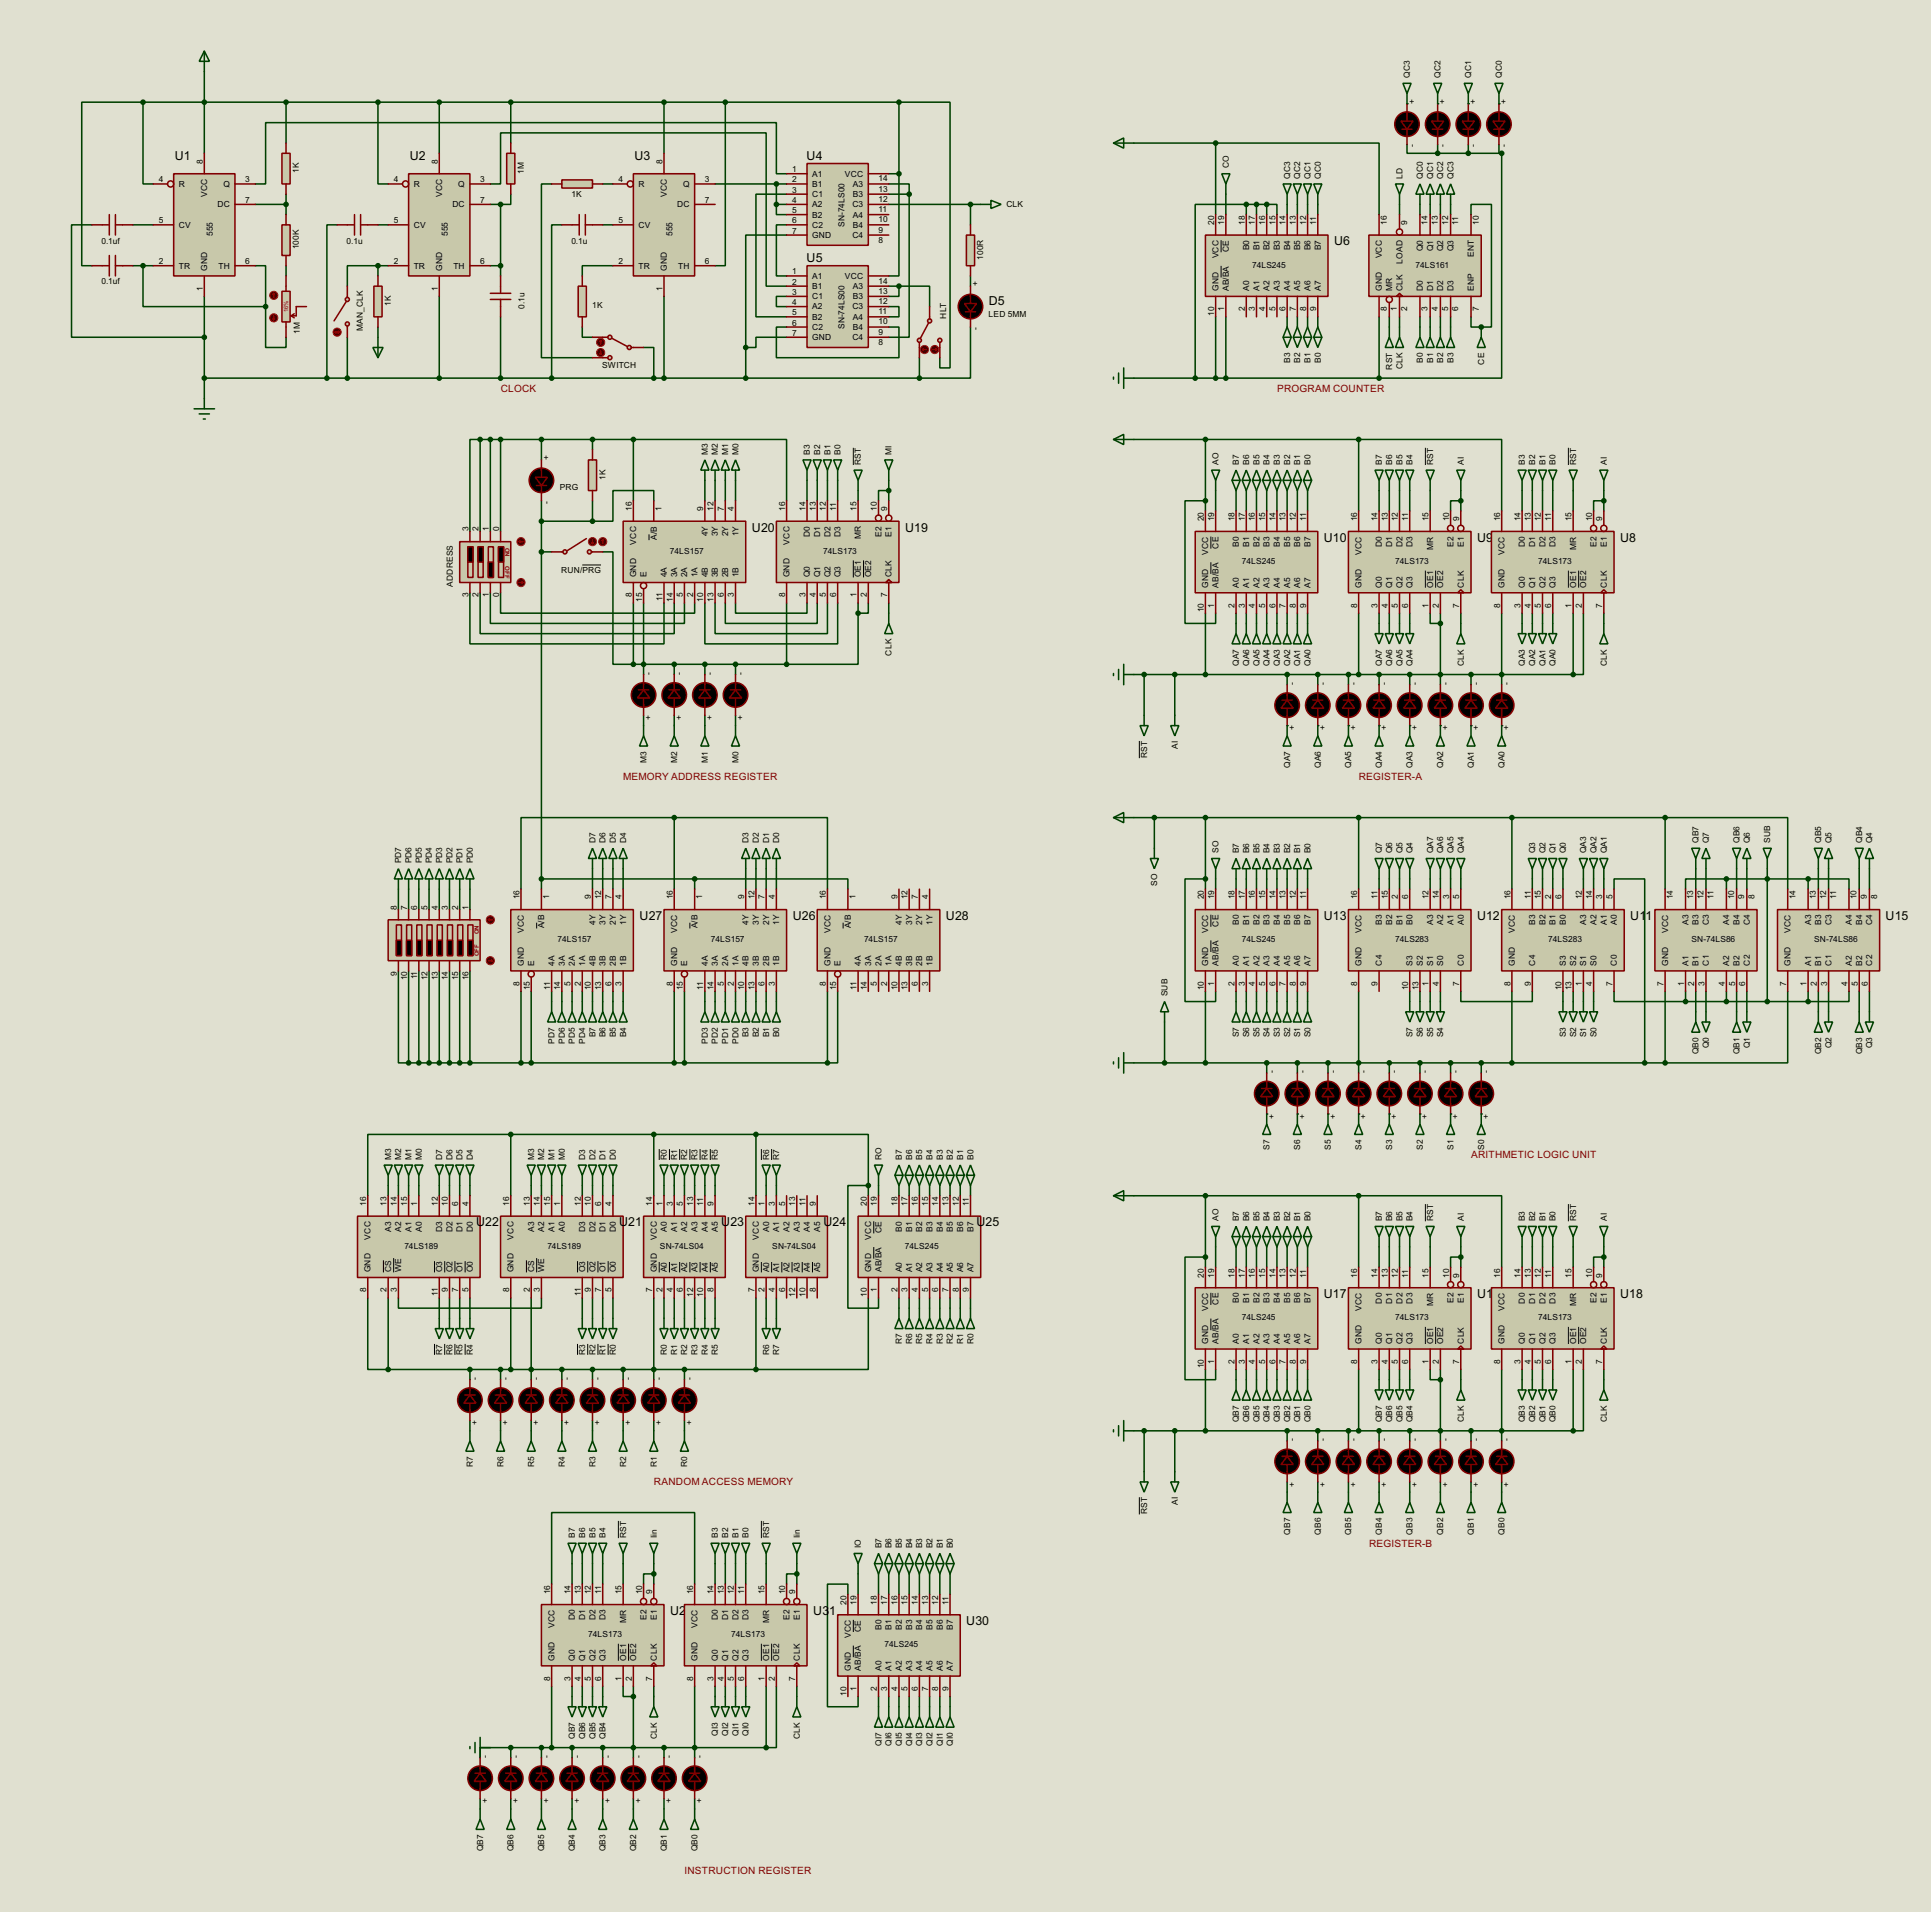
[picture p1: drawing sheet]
<svg xmlns="http://www.w3.org/2000/svg" width="480mm" height="475mm" viewBox="0 0 480 475" stroke-linecap="round" stroke-linejoin="round" font-family="sans-serif">
<defs><g id="words">
<g font-size="3.4">
<text x="43.4" y="39.8">U1</text>
<text x="101.9" y="39.8">U2</text>
<text x="157.7" y="39.8">U3</text>
<text x="200.5" y="39.8">U4</text>
<text x="200.5" y="65.2">U5</text>
<text x="331.7" y="61">U6</text>
<text x="245.8" y="75.7">D5</text>
<text x="187" y="132.1">U20</text>
<text x="225.1" y="132.1">U19</text>
<text x="329.2" y="134.7">U10</text>
<text x="367.3" y="134.7">U9</text>
<text x="402.8" y="134.7">U8</text>
<text x="159" y="228.6">U27</text>
<text x="197.1" y="228.6">U26</text>
<text x="235.2" y="228.6">U28</text>
<text x="329.2" y="228.6">U13</text>
<text x="367.3" y="228.6">U12</text>
<text x="405.4" y="228.6">U1</text>
<text x="409.1" y="228.6">1</text>
<text x="468.9" y="228.6">U15</text>
<text x="118.4" y="304.8">U22</text>
<text x="153.9" y="304.8">U21</text>
<text x="179.3" y="304.8">U23</text>
<text x="204.7" y="304.8">U24</text>
<text x="242.8" y="304.8">U25</text>
<text x="329.2" y="322.6">U17</text>
<text x="367.3" y="322.6">U1</text>
<text x="371.2" y="322.6">6</text>
<text x="402.8" y="322.6">U18</text>
<text x="166.6" y="401.3">U2</text>
<text x="170.6" y="401.3">9</text>
<text x="202.2" y="401.3">U3</text>
<text x="206.2" y="401.3">1</text>
<text x="240.3" y="403.9">U30</text>
</g>
<g font-size="2.8" fill="#800000">
<text x="124.5" y="97.4">CLOCK</text>
<text x="317.5" y="97.4">PROGRAM COUNTER</text>
<text x="155" y="193.9">MEMORY ADDRESS REGISTER</text>
<text x="337.9" y="193.9">REGISTER-A</text>
<text x="365.8" y="287.9">ARITHMETIC LOGIC UNIT</text>
<text x="162.6" y="369.1">RANDOM ACCESS MEMORY</text>
<text x="340.4" y="384.4">REGISTER-B</text>
<text x="170.2" y="465.7">INSTRUCTION REGISTER</text>
</g>
<g font-size="2.3">
<text x="350.6" y="19.4" transform="rotate(-90 350.6 19.4)">QC3</text>
<text x="358.2" y="19.4" transform="rotate(-90 358.2 19.4)">QC2</text>
<text x="365.8" y="19.4" transform="rotate(-90 365.8 19.4)">QC1</text>
<text x="373.4" y="19.4" transform="rotate(-90 373.4 19.4)">QC0</text>
<text x="351.7" y="25.8" transform="rotate(-90 351.7 25.8)">+</text>
<text x="359.4" y="25.8" transform="rotate(-90 359.4 25.8)">+</text>
<text x="367" y="25.8" transform="rotate(-90 367 25.8)">+</text>
<text x="374.6" y="25.8" transform="rotate(-90 374.6 25.8)">+</text>
<text x="50.4" y="40.6" transform="rotate(-90 50.4 40.6)">8</text>
<text x="108.8" y="40.6" transform="rotate(-90 108.8 40.6)">8</text>
<text x="164.7" y="40.6" transform="rotate(-90 164.7 40.6)">8</text>
<text x="305.5" y="41.9" transform="rotate(-90 305.5 41.9)">CO</text>
<text x="351.7" y="36.6" transform="rotate(-90 351.7 36.6)">-</text>
<text x="359.4" y="36.6" transform="rotate(-90 359.4 36.6)">-</text>
<text x="367" y="36.6" transform="rotate(-90 367 36.6)">-</text>
<text x="374.6" y="36.6" transform="rotate(-90 374.6 36.6)">-</text>
<text x="39.5" y="45.3">4</text>
<text x="44.5" y="46.4">R</text>
<text x="55.5" y="46.4">Q</text>
<text x="61" y="45.3">3</text>
<text x="74.3" y="43" transform="rotate(-90 74.3 43)">1K</text>
<text x="97.9" y="45.3">4</text>
<text x="102.9" y="46.4">R</text>
<text x="114" y="46.4">Q</text>
<text x="119.4" y="45.3">3</text>
<text x="130.2" y="43.2" transform="rotate(-90 130.2 43.2)">1M</text>
<text x="153.8" y="45.3">4</text>
<text x="158.8" y="46.4">R</text>
<text x="169.8" y="46.4">Q</text>
<text x="175.3" y="45.3">3</text>
<text x="197" y="42.8">1</text>
<text x="197" y="45.3">2</text>
<text x="197" y="47.9">3</text>
<text x="202" y="43.9">A1</text>
<text x="202" y="46.4">B1</text>
<text x="210.1" y="43.9">VCC</text>
<text x="212.1" y="46.4">A3</text>
<text x="218.4" y="47.6">13</text>
<text x="218.4" y="45.1">14</text>
<text x="320.8" y="44.4" transform="rotate(-90 320.8 44.4)">QC3</text>
<text x="323.3" y="44.4" transform="rotate(-90 323.3 44.4)">QC2</text>
<text x="325.8" y="44.4" transform="rotate(-90 325.8 44.4)">QC1</text>
<text x="328.4" y="44.4" transform="rotate(-90 328.4 44.4)">QC0</text>
<text x="348.7" y="44.4" transform="rotate(-90 348.7 44.4)">LD</text>
<text x="353.8" y="44.4" transform="rotate(-90 353.8 44.4)">QC0</text>
<text x="356.3" y="44.4" transform="rotate(-90 356.3 44.4)">QC1</text>
<text x="358.9" y="44.4" transform="rotate(-90 358.9 44.4)">QC2</text>
<text x="361.4" y="44.4" transform="rotate(-90 361.4 44.4)">QC3</text>
<text x="51.5" y="49" transform="rotate(-90 51.5 49)">VCC</text>
<text x="54.1" y="51.5">DC</text>
<text x="61" y="50.4">7</text>
<text x="109.9" y="49" transform="rotate(-90 109.9 49)">VCC</text>
<text x="112.5" y="51.5">DC</text>
<text x="119.4" y="50.4">7</text>
<text x="142.1" y="48.9">1K</text>
<text x="165.8" y="49" transform="rotate(-90 165.8 49)">VCC</text>
<text x="168.4" y="51.5">DC</text>
<text x="175.3" y="50.4">7</text>
<text x="197" y="50.4">4</text>
<text x="197" y="53">5</text>
<text x="202" y="49">C1</text>
<text x="202" y="51.5">A2</text>
<text x="212" y="51.5">C3</text>
<text x="212.1" y="49">B3</text>
<text x="218.4" y="50.2">12</text>
<text x="218.4" y="52.7">11</text>
<text x="250.2" y="51.5">CLK</text>
<text x="39.5" y="55.5">5</text>
<text x="44.5" y="56.6">CV</text>
<text x="52.9" y="58.6" transform="rotate(-90 52.9 58.6)">555</text>
<text x="97.9" y="55.5">5</text>
<text x="102.9" y="56.6">CV</text>
<text x="111.3" y="58.6" transform="rotate(-90 111.3 58.6)">555</text>
<text x="153.8" y="55.5">5</text>
<text x="158.8" y="56.6">CV</text>
<text x="167.2" y="58.6" transform="rotate(-90 167.2 58.6)">555</text>
<text x="197" y="55.5">6</text>
<text x="197" y="58">7</text>
<text x="202" y="54.1">B2</text>
<text x="202" y="56.6">C2</text>
<text x="202" y="59.1">GND</text>
<text x="210" y="56.4" transform="rotate(-90 210 56.4)">SN-74LS00</text>
<text x="212" y="59.1">C4</text>
<text x="212.1" y="54.1">A4</text>
<text x="212.1" y="56.6">B4</text>
<text x="218.4" y="55.2">10</text>
<text x="218.4" y="57.8">9</text>
<text x="301.9" y="55.9" transform="rotate(-90 301.9 55.9)">20</text>
<text x="304.4" y="55.9" transform="rotate(-90 304.4 55.9)">19</text>
<text x="309.5" y="55.9" transform="rotate(-90 309.5 55.9)">18</text>
<text x="312" y="55.9" transform="rotate(-90 312 55.9)">17</text>
<text x="314.6" y="55.9" transform="rotate(-90 314.6 55.9)">16</text>
<text x="317.1" y="55.9" transform="rotate(-90 317.1 55.9)">15</text>
<text x="319.7" y="55.9" transform="rotate(-90 319.7 55.9)">14</text>
<text x="322.2" y="55.9" transform="rotate(-90 322.2 55.9)">13</text>
<text x="324.7" y="55.9" transform="rotate(-90 324.7 55.9)">12</text>
<text x="327.3" y="55.9" transform="rotate(-90 327.3 55.9)">11</text>
<text x="344.8" y="55.9" transform="rotate(-90 344.8 55.9)">16</text>
<text x="349.9" y="55.9" transform="rotate(-90 349.9 55.9)">9</text>
<text x="355" y="55.9" transform="rotate(-90 355 55.9)">14</text>
<text x="357.5" y="55.9" transform="rotate(-90 357.5 55.9)">13</text>
<text x="360" y="55.9" transform="rotate(-90 360 55.9)">12</text>
<text x="362.6" y="55.9" transform="rotate(-90 362.6 55.9)">11</text>
<text x="367.7" y="55.9" transform="rotate(-90 367.7 55.9)">10</text>
<text x="25.2" y="60.5">0.1uf</text>
<text x="39.5" y="65.7">2</text>
<text x="61" y="65.7">6</text>
<text x="74.3" y="61.9" transform="rotate(-90 74.3 61.9)">100K</text>
<text x="86.2" y="60.5">0.1u</text>
<text x="97.9" y="65.7">2</text>
<text x="119.4" y="65.7">6</text>
<text x="142.1" y="60.5">0.1u</text>
<text x="153.8" y="65.7">2</text>
<text x="175.3" y="65.7">6</text>
<text x="218.4" y="60.3">8</text>
<text x="244.5" y="64.5" transform="rotate(-90 244.5 64.5)">100R</text>
<text x="303" y="64.2" transform="rotate(-90 303 64.2)">VCC</text>
<text x="305.5" y="62.7" transform="rotate(-90 305.5 62.7)">CE</text>
<text x="310.6" y="62.2" transform="rotate(-90 310.6 62.2)">B0</text>
<text x="313.1" y="62.2" transform="rotate(-90 313.1 62.2)">B1</text>
<text x="315.7" y="62.2" transform="rotate(-90 315.7 62.2)">B2</text>
<text x="318.2" y="62.2" transform="rotate(-90 318.2 62.2)">B3</text>
<text x="320.8" y="62.2" transform="rotate(-90 320.8 62.2)">B4</text>
<text x="323.3" y="62.2" transform="rotate(-90 323.3 62.2)">B5</text>
<text x="325.8" y="62.2" transform="rotate(-90 325.8 62.2)">B6</text>
<text x="328.4" y="62.2" transform="rotate(-90 328.4 62.2)">B7</text>
<text x="343.6" y="64.2" transform="rotate(-90 343.6 64.2)">VCC</text>
<text x="348.7" y="65.5" transform="rotate(-90 348.7 65.5)">LOAD</text>
<text x="353.8" y="62.4" transform="rotate(-90 353.8 62.4)">Q0</text>
<text x="356.3" y="62.4" transform="rotate(-90 356.3 62.4)">Q1</text>
<text x="358.9" y="62.4" transform="rotate(-90 358.9 62.4)">Q2</text>
<text x="361.4" y="62.4" transform="rotate(-90 361.4 62.4)">Q3</text>
<text x="366.5" y="63.9" transform="rotate(-90 366.5 63.9)">ENT</text>
<text x="25.2" y="70.7">0.1uf</text>
<text x="44.5" y="66.8">TR</text>
<text x="51.5" y="67.3" transform="rotate(-90 51.5 67.3)">GND</text>
<text x="54.3" y="66.8">TH</text>
<text x="102.9" y="66.8">TR</text>
<text x="109.9" y="67.3" transform="rotate(-90 109.9 67.3)">GND</text>
<text x="112.8" y="66.8">TH</text>
<text x="158.8" y="66.8">TR</text>
<text x="165.8" y="67.3" transform="rotate(-90 165.8 67.3)">GND</text>
<text x="168.6" y="66.8">TH</text>
<text x="197" y="68.2">1</text>
<text x="197" y="70.7">2</text>
<text x="202" y="69.3">A1</text>
<text x="202" y="71.8">B1</text>
<text x="210.1" y="69.3">VCC</text>
<text x="212.1" y="71.8">A3</text>
<text x="218.4" y="70.5">14</text>
<text x="243.2" y="71.1" transform="rotate(-90 243.2 71.1)">+</text>
<text x="311.3" y="66.5">74LS245</text>
<text x="352" y="66.5">74LS161</text>
<text x="50.4" y="72.3" transform="rotate(-90 50.4 72.3)">1</text>
<text x="97.2" y="76" transform="rotate(-90 97.2 76)">1K</text>
<text x="108.8" y="72.3" transform="rotate(-90 108.8 72.3)">1</text>
<text x="130.4" y="76.8" transform="rotate(-90 130.4 76.8)">0.1u</text>
<text x="147.3" y="76.7">1K</text>
<text x="164.7" y="72.3" transform="rotate(-90 164.7 72.3)">1</text>
<text x="197" y="73.3">3</text>
<text x="197" y="75.8">4</text>
<text x="202" y="74.4">C1</text>
<text x="202" y="76.9">A2</text>
<text x="212" y="76.9">C3</text>
<text x="212.1" y="74.4">B3</text>
<text x="218.4" y="73">13</text>
<text x="218.4" y="75.6">12</text>
<text x="303" y="72.4" transform="rotate(-90 303 72.4)">GND</text>
<text x="304.4" y="77.3" transform="rotate(-90 304.4 77.3)">1</text>
<text x="305.5" y="72.4" transform="rotate(-90 305.5 72.4)">AB/BA</text>
<text x="309.5" y="77.3" transform="rotate(-90 309.5 77.3)">2</text>
<text x="310.6" y="72.4" transform="rotate(-90 310.6 72.4)">A0</text>
<text x="312" y="77.3" transform="rotate(-90 312 77.3)">3</text>
<text x="313.1" y="72.4" transform="rotate(-90 313.1 72.4)">A1</text>
<text x="314.6" y="77.3" transform="rotate(-90 314.6 77.3)">4</text>
<text x="315.7" y="72.4" transform="rotate(-90 315.7 72.4)">A2</text>
<text x="317.1" y="77.3" transform="rotate(-90 317.1 77.3)">5</text>
<text x="318.2" y="72.4" transform="rotate(-90 318.2 72.4)">A3</text>
<text x="319.7" y="77.3" transform="rotate(-90 319.7 77.3)">6</text>
<text x="320.8" y="72.4" transform="rotate(-90 320.8 72.4)">A4</text>
<text x="322.2" y="77.3" transform="rotate(-90 322.2 77.3)">7</text>
<text x="323.3" y="72.4" transform="rotate(-90 323.3 72.4)">A5</text>
<text x="324.7" y="77.3" transform="rotate(-90 324.7 77.3)">8</text>
<text x="325.8" y="72.4" transform="rotate(-90 325.8 72.4)">A6</text>
<text x="327.3" y="77.3" transform="rotate(-90 327.3 77.3)">9</text>
<text x="328.4" y="72.4" transform="rotate(-90 328.4 72.4)">A7</text>
<text x="343.6" y="72.4" transform="rotate(-90 343.6 72.4)">GND</text>
<text x="344.8" y="77.3" transform="rotate(-90 344.8 77.3)">8</text>
<text x="346.2" y="72.4" transform="rotate(-90 346.2 72.4)">MR</text>
<text x="347.3" y="77.3" transform="rotate(-90 347.3 77.3)">1</text>
<text x="348.7" y="72.4" transform="rotate(-90 348.7 72.4)">CLK</text>
<text x="349.9" y="77.3" transform="rotate(-90 349.9 77.3)">2</text>
<text x="353.8" y="72.4" transform="rotate(-90 353.8 72.4)">D0</text>
<text x="355" y="77.3" transform="rotate(-90 355 77.3)">3</text>
<text x="356.3" y="72.4" transform="rotate(-90 356.3 72.4)">D1</text>
<text x="357.5" y="77.3" transform="rotate(-90 357.5 77.3)">4</text>
<text x="358.9" y="72.4" transform="rotate(-90 358.9 72.4)">D2</text>
<text x="360" y="77.3" transform="rotate(-90 360 77.3)">5</text>
<text x="361.4" y="72.4" transform="rotate(-90 361.4 72.4)">D3</text>
<text x="362.6" y="77.3" transform="rotate(-90 362.6 77.3)">6</text>
<text x="366.5" y="72.4" transform="rotate(-90 366.5 72.4)">ENP</text>
<text x="367.7" y="77.3" transform="rotate(-90 367.7 77.3)">7</text>
<text x="74.6" y="82.9" transform="rotate(-90 74.6 82.9)">1M</text>
<text x="90.3" y="82.3" transform="rotate(-90 90.3 82.3)">MAN_CLK</text>
<text x="197" y="78.4">5</text>
<text x="197" y="80.9">6</text>
<text x="197" y="83.4">7</text>
<text x="202" y="79.5">B2</text>
<text x="202" y="82">C2</text>
<text x="210" y="81.8" transform="rotate(-90 210 81.8)">SN-74LS00</text>
<text x="212.1" y="79.5">A4</text>
<text x="212.1" y="82">B4</text>
<text x="218.4" y="78.1">11</text>
<text x="218.4" y="80.6">10</text>
<text x="218.4" y="83.2">9</text>
<text x="235.3" y="79.2" transform="rotate(-90 235.3 79.2)">HLT</text>
<text x="243.2" y="82" transform="rotate(-90 243.2 82)">-</text>
<text x="245.8" y="78.7">LED 5MM</text>
<text x="301.9" y="78.5" transform="rotate(-90 301.9 78.5)">10</text>
<text x="202" y="84.5">GND</text>
<text x="212" y="84.5">C4</text>
<text x="218.4" y="85.7">8</text>
<text x="149.7" y="91.5">SWITCH</text>
<text x="320.8" y="90.2" transform="rotate(-90 320.8 90.2)">B3</text>
<text x="323.3" y="90.2" transform="rotate(-90 323.3 90.2)">B2</text>
<text x="325.8" y="90.2" transform="rotate(-90 325.8 90.2)">B1</text>
<text x="328.4" y="90.2" transform="rotate(-90 328.4 90.2)">B0</text>
<text x="346.2" y="91.9" transform="rotate(-90 346.2 91.9)">RST</text>
<text x="348.7" y="91.8" transform="rotate(-90 348.7 91.8)">CLK</text>
<text x="353.8" y="90.2" transform="rotate(-90 353.8 90.2)">B0</text>
<text x="356.3" y="90.2" transform="rotate(-90 356.3 90.2)">B1</text>
<text x="358.9" y="90.2" transform="rotate(-90 358.9 90.2)">B2</text>
<text x="361.4" y="90.2" transform="rotate(-90 361.4 90.2)">B3</text>
<text x="369" y="90.6" transform="rotate(-90 369 90.6)">CE</text>
<text x="176" y="113" transform="rotate(-90 176 113)">M3</text>
<text x="178.5" y="113" transform="rotate(-90 178.5 113)">M2</text>
<text x="181.1" y="113" transform="rotate(-90 181.1 113)">M1</text>
<text x="183.6" y="113" transform="rotate(-90 183.6 113)">M0</text>
<text x="201.4" y="113" transform="rotate(-90 201.4 113)">B3</text>
<text x="203.9" y="113" transform="rotate(-90 203.9 113)">B2</text>
<text x="206.5" y="113" transform="rotate(-90 206.5 113)">B1</text>
<text x="209" y="113" transform="rotate(-90 209 113)">B0</text>
<text x="221.7" y="113" transform="rotate(-90 221.7 113)">MI</text>
<text x="136.5" y="114.3" transform="rotate(-90 136.5 114.3)">+</text>
<text x="150.5" y="119.2" transform="rotate(-90 150.5 119.2)">1K</text>
<text x="214.1" y="115.5" transform="rotate(-90 214.1 115.5)">RST</text>
<text x="303" y="115.5" transform="rotate(-90 303 115.5)">AO</text>
<text x="308.1" y="115.5" transform="rotate(-90 308.1 115.5)">B7</text>
<text x="310.6" y="115.5" transform="rotate(-90 310.6 115.5)">B6</text>
<text x="313.1" y="115.5" transform="rotate(-90 313.1 115.5)">B5</text>
<text x="315.7" y="115.5" transform="rotate(-90 315.7 115.5)">B4</text>
<text x="318.2" y="115.5" transform="rotate(-90 318.2 115.5)">B3</text>
<text x="320.8" y="115.5" transform="rotate(-90 320.8 115.5)">B2</text>
<text x="323.3" y="115.5" transform="rotate(-90 323.3 115.5)">B1</text>
<text x="325.8" y="115.5" transform="rotate(-90 325.8 115.5)">B0</text>
<text x="343.6" y="115.5" transform="rotate(-90 343.6 115.5)">B7</text>
<text x="346.2" y="115.5" transform="rotate(-90 346.2 115.5)">B6</text>
<text x="348.7" y="115.5" transform="rotate(-90 348.7 115.5)">B5</text>
<text x="351.2" y="115.5" transform="rotate(-90 351.2 115.5)">B4</text>
<text x="356.3" y="115.5" transform="rotate(-90 356.3 115.5)">RST</text>
<text x="363.9" y="115.5" transform="rotate(-90 363.9 115.5)">AI</text>
<text x="379.2" y="115.5" transform="rotate(-90 379.2 115.5)">B3</text>
<text x="381.7" y="115.5" transform="rotate(-90 381.7 115.5)">B2</text>
<text x="384.3" y="115.5" transform="rotate(-90 384.3 115.5)">B1</text>
<text x="386.8" y="115.5" transform="rotate(-90 386.8 115.5)">B0</text>
<text x="391.9" y="115.5" transform="rotate(-90 391.9 115.5)">RST</text>
<text x="399.5" y="115.5" transform="rotate(-90 399.5 115.5)">AI</text>
<text x="136.5" y="125.1" transform="rotate(-90 136.5 125.1)">-</text>
<text x="139.2" y="121.9">PRG</text>
<text x="157.1" y="127" transform="rotate(-90 157.1 127)">16</text>
<text x="164.5" y="127" transform="rotate(-90 164.5 127)">1</text>
<text x="174.9" y="127" transform="rotate(-90 174.9 127)">9</text>
<text x="177.4" y="127" transform="rotate(-90 177.4 127)">12</text>
<text x="180" y="127" transform="rotate(-90 180 127)">7</text>
<text x="182.5" y="127" transform="rotate(-90 182.5 127)">4</text>
<text x="195.2" y="127" transform="rotate(-90 195.2 127)">16</text>
<text x="200.3" y="127" transform="rotate(-90 200.3 127)">14</text>
<text x="202.8" y="127" transform="rotate(-90 202.8 127)">13</text>
<text x="205.4" y="127" transform="rotate(-90 205.4 127)">12</text>
<text x="207.9" y="127" transform="rotate(-90 207.9 127)">11</text>
<text x="213" y="127" transform="rotate(-90 213 127)">15</text>
<text x="218.1" y="127" transform="rotate(-90 218.1 127)">10</text>
<text x="220.6" y="127" transform="rotate(-90 220.6 127)">9</text>
<text x="299.3" y="129.5" transform="rotate(-90 299.3 129.5)">20</text>
<text x="301.9" y="129.5" transform="rotate(-90 301.9 129.5)">19</text>
<text x="307" y="129.5" transform="rotate(-90 307 129.5)">18</text>
<text x="309.5" y="129.5" transform="rotate(-90 309.5 129.5)">17</text>
<text x="312" y="129.5" transform="rotate(-90 312 129.5)">16</text>
<text x="314.6" y="129.5" transform="rotate(-90 314.6 129.5)">15</text>
<text x="317.1" y="129.5" transform="rotate(-90 317.1 129.5)">14</text>
<text x="319.7" y="129.5" transform="rotate(-90 319.7 129.5)">13</text>
<text x="322.2" y="129.5" transform="rotate(-90 322.2 129.5)">12</text>
<text x="324.7" y="129.5" transform="rotate(-90 324.7 129.5)">11</text>
<text x="337.4" y="129.5" transform="rotate(-90 337.4 129.5)">16</text>
<text x="342.5" y="129.5" transform="rotate(-90 342.5 129.5)">14</text>
<text x="345.1" y="129.5" transform="rotate(-90 345.1 129.5)">13</text>
<text x="347.6" y="129.5" transform="rotate(-90 347.6 129.5)">12</text>
<text x="350.1" y="129.5" transform="rotate(-90 350.1 129.5)">11</text>
<text x="355.2" y="129.5" transform="rotate(-90 355.2 129.5)">15</text>
<text x="360.3" y="129.5" transform="rotate(-90 360.3 129.5)">10</text>
<text x="362.8" y="129.5" transform="rotate(-90 362.8 129.5)">9</text>
<text x="373" y="129.5" transform="rotate(-90 373 129.5)">16</text>
<text x="378.1" y="129.5" transform="rotate(-90 378.1 129.5)">14</text>
<text x="380.6" y="129.5" transform="rotate(-90 380.6 129.5)">13</text>
<text x="383.2" y="129.5" transform="rotate(-90 383.2 129.5)">12</text>
<text x="385.7" y="129.5" transform="rotate(-90 385.7 129.5)">11</text>
<text x="390.8" y="129.5" transform="rotate(-90 390.8 129.5)">15</text>
<text x="395.9" y="129.5" transform="rotate(-90 395.9 129.5)">10</text>
<text x="398.4" y="129.5" transform="rotate(-90 398.4 129.5)">9</text>
<text x="116.5" y="132.1" transform="rotate(-90 116.5 132.1)">3</text>
<text x="119" y="132.1" transform="rotate(-90 119 132.1)">2</text>
<text x="121.5" y="132.1" transform="rotate(-90 121.5 132.1)">1</text>
<text x="124.1" y="132.1" transform="rotate(-90 124.1 132.1)">0</text>
<text x="158.2" y="135.3" transform="rotate(-90 158.2 135.3)">VCC</text>
<text x="163.3" y="134.2" transform="rotate(-90 163.3 134.2)">A/B</text>
<text x="166.6" y="137.6">74LS157</text>
<text x="176" y="133.3" transform="rotate(-90 176 133.3)">4Y</text>
<text x="178.5" y="133.3" transform="rotate(-90 178.5 133.3)">3Y</text>
<text x="181.1" y="133.3" transform="rotate(-90 181.1 133.3)">2Y</text>
<text x="183.6" y="133.3" transform="rotate(-90 183.6 133.3)">1Y</text>
<text x="196.3" y="135.3" transform="rotate(-90 196.3 135.3)">VCC</text>
<text x="201.4" y="133.5" transform="rotate(-90 201.4 133.5)">D0</text>
<text x="203.9" y="133.5" transform="rotate(-90 203.9 133.5)">D1</text>
<text x="204.7" y="137.6">74LS173</text>
<text x="206.5" y="133.5" transform="rotate(-90 206.5 133.5)">D2</text>
<text x="209" y="133.5" transform="rotate(-90 209 133.5)">D3</text>
<text x="214.1" y="134.1" transform="rotate(-90 214.1 134.1)">MR</text>
<text x="219.2" y="133.4" transform="rotate(-90 219.2 133.4)">E2</text>
<text x="221.7" y="133.4" transform="rotate(-90 221.7 133.4)">E1</text>
<text x="300.4" y="137.9" transform="rotate(-90 300.4 137.9)">VCC</text>
<text x="303" y="136.3" transform="rotate(-90 303 136.3)">CE</text>
<text x="308.1" y="135.9" transform="rotate(-90 308.1 135.9)">B0</text>
<text x="310.6" y="135.9" transform="rotate(-90 310.6 135.9)">B1</text>
<text x="313.1" y="135.9" transform="rotate(-90 313.1 135.9)">B2</text>
<text x="315.7" y="135.9" transform="rotate(-90 315.7 135.9)">B3</text>
<text x="318.2" y="135.9" transform="rotate(-90 318.2 135.9)">B4</text>
<text x="320.8" y="135.9" transform="rotate(-90 320.8 135.9)">B5</text>
<text x="323.3" y="135.9" transform="rotate(-90 323.3 135.9)">B6</text>
<text x="325.8" y="135.9" transform="rotate(-90 325.8 135.9)">B7</text>
<text x="338.5" y="137.9" transform="rotate(-90 338.5 137.9)">VCC</text>
<text x="343.6" y="136" transform="rotate(-90 343.6 136)">D0</text>
<text x="346.2" y="136" transform="rotate(-90 346.2 136)">D1</text>
<text x="348.7" y="136" transform="rotate(-90 348.7 136)">D2</text>
<text x="351.2" y="136" transform="rotate(-90 351.2 136)">D3</text>
<text x="356.3" y="136.6" transform="rotate(-90 356.3 136.6)">MR</text>
<text x="361.4" y="135.9" transform="rotate(-90 361.4 135.9)">E2</text>
<text x="363.9" y="135.9" transform="rotate(-90 363.9 135.9)">E1</text>
<text x="374.1" y="137.9" transform="rotate(-90 374.1 137.9)">VCC</text>
<text x="379.2" y="136" transform="rotate(-90 379.2 136)">D0</text>
<text x="381.7" y="136" transform="rotate(-90 381.7 136)">D1</text>
<text x="384.3" y="136" transform="rotate(-90 384.3 136)">D2</text>
<text x="386.8" y="136" transform="rotate(-90 386.8 136)">D3</text>
<text x="391.9" y="136.6" transform="rotate(-90 391.9 136.6)">MR</text>
<text x="397" y="135.9" transform="rotate(-90 397 135.9)">E2</text>
<text x="399.5" y="135.9" transform="rotate(-90 399.5 135.9)">E1</text>
<text x="139.6" y="142.3">RUN/PRG</text>
<text x="158.2" y="143.5" transform="rotate(-90 158.2 143.5)">GND</text>
<text x="160.7" y="143.5" transform="rotate(-90 160.7 143.5)">E</text>
<text x="165.8" y="143.5" transform="rotate(-90 165.8 143.5)">4A</text>
<text x="168.4" y="143.5" transform="rotate(-90 168.4 143.5)">3A</text>
<text x="170.9" y="143.5" transform="rotate(-90 170.9 143.5)">2A</text>
<text x="173.4" y="143.5" transform="rotate(-90 173.4 143.5)">1A</text>
<text x="176" y="143.5" transform="rotate(-90 176 143.5)">4B</text>
<text x="178.5" y="143.5" transform="rotate(-90 178.5 143.5)">3B</text>
<text x="181.1" y="143.5" transform="rotate(-90 181.1 143.5)">2B</text>
<text x="183.6" y="143.5" transform="rotate(-90 183.6 143.5)">1B</text>
<text x="196.3" y="143.5" transform="rotate(-90 196.3 143.5)">GND</text>
<text x="201.4" y="143.5" transform="rotate(-90 201.4 143.5)">Q0</text>
<text x="203.9" y="143.5" transform="rotate(-90 203.9 143.5)">Q1</text>
<text x="206.5" y="143.5" transform="rotate(-90 206.5 143.5)">Q2</text>
<text x="209" y="143.5" transform="rotate(-90 209 143.5)">Q3</text>
<text x="214.1" y="143.5" transform="rotate(-90 214.1 143.5)">OE1</text>
<text x="216.6" y="143.5" transform="rotate(-90 216.6 143.5)">OE2</text>
<text x="221.7" y="143.5" transform="rotate(-90 221.7 143.5)">CLK</text>
<text x="308.8" y="140.2">74LS245</text>
<text x="346.9" y="140.2">74LS173</text>
<text x="382.4" y="140.2">74LS173</text>
<text x="112.6" y="145.8" transform="rotate(-90 112.6 145.8)">ADDRESS</text>
<text x="116.5" y="148.5" transform="rotate(-90 116.5 148.5)">3</text>
<text x="119" y="148.5" transform="rotate(-90 119 148.5)">2</text>
<text x="121.5" y="148.5" transform="rotate(-90 121.5 148.5)">1</text>
<text x="124.1" y="148.5" transform="rotate(-90 124.1 148.5)">0</text>
<text x="157.1" y="148.5" transform="rotate(-90 157.1 148.5)">8</text>
<text x="159.6" y="149.6" transform="rotate(-90 159.6 149.6)">15</text>
<text x="164.7" y="149.4" transform="rotate(-90 164.7 149.4)">11</text>
<text x="167.3" y="149.6" transform="rotate(-90 167.3 149.6)">14</text>
<text x="169.8" y="148.5" transform="rotate(-90 169.8 148.5)">5</text>
<text x="172.3" y="148.5" transform="rotate(-90 172.3 148.5)">2</text>
<text x="174.9" y="149.6" transform="rotate(-90 174.9 149.6)">10</text>
<text x="177.4" y="149.6" transform="rotate(-90 177.4 149.6)">13</text>
<text x="180" y="148.5" transform="rotate(-90 180 148.5)">6</text>
<text x="182.5" y="148.5" transform="rotate(-90 182.5 148.5)">3</text>
<text x="195.2" y="148.5" transform="rotate(-90 195.2 148.5)">8</text>
<text x="200.3" y="148.5" transform="rotate(-90 200.3 148.5)">3</text>
<text x="202.8" y="148.5" transform="rotate(-90 202.8 148.5)">4</text>
<text x="205.4" y="148.5" transform="rotate(-90 205.4 148.5)">5</text>
<text x="207.9" y="148.5" transform="rotate(-90 207.9 148.5)">6</text>
<text x="213" y="148.5" transform="rotate(-90 213 148.5)">1</text>
<text x="215.5" y="148.5" transform="rotate(-90 215.5 148.5)">2</text>
<text x="220.6" y="148.5" transform="rotate(-90 220.6 148.5)">7</text>
<text x="300.4" y="146" transform="rotate(-90 300.4 146)">GND</text>
<text x="303" y="146" transform="rotate(-90 303 146)">AB/BA</text>
<text x="308.1" y="146" transform="rotate(-90 308.1 146)">A0</text>
<text x="310.6" y="146" transform="rotate(-90 310.6 146)">A1</text>
<text x="313.1" y="146" transform="rotate(-90 313.1 146)">A2</text>
<text x="315.7" y="146" transform="rotate(-90 315.7 146)">A3</text>
<text x="318.2" y="146" transform="rotate(-90 318.2 146)">A4</text>
<text x="320.8" y="146" transform="rotate(-90 320.8 146)">A5</text>
<text x="323.3" y="146" transform="rotate(-90 323.3 146)">A6</text>
<text x="325.8" y="146" transform="rotate(-90 325.8 146)">A7</text>
<text x="338.5" y="146" transform="rotate(-90 338.5 146)">GND</text>
<text x="343.6" y="146" transform="rotate(-90 343.6 146)">Q0</text>
<text x="346.2" y="146" transform="rotate(-90 346.2 146)">Q1</text>
<text x="348.7" y="146" transform="rotate(-90 348.7 146)">Q2</text>
<text x="351.2" y="146" transform="rotate(-90 351.2 146)">Q3</text>
<text x="356.3" y="146" transform="rotate(-90 356.3 146)">OE1</text>
<text x="358.9" y="146" transform="rotate(-90 358.9 146)">OE2</text>
<text x="363.9" y="146" transform="rotate(-90 363.9 146)">CLK</text>
<text x="374.1" y="146" transform="rotate(-90 374.1 146)">GND</text>
<text x="379.2" y="146" transform="rotate(-90 379.2 146)">Q0</text>
<text x="381.7" y="146" transform="rotate(-90 381.7 146)">Q1</text>
<text x="384.3" y="146" transform="rotate(-90 384.3 146)">Q2</text>
<text x="386.8" y="146" transform="rotate(-90 386.8 146)">Q3</text>
<text x="391.9" y="146" transform="rotate(-90 391.9 146)">OE1</text>
<text x="394.4" y="146" transform="rotate(-90 394.4 146)">OE2</text>
<text x="399.5" y="146" transform="rotate(-90 399.5 146)">CLK</text>
<text x="299.3" y="152.1" transform="rotate(-90 299.3 152.1)">10</text>
<text x="301.9" y="151" transform="rotate(-90 301.9 151)">1</text>
<text x="307" y="151" transform="rotate(-90 307 151)">2</text>
<text x="309.5" y="151" transform="rotate(-90 309.5 151)">3</text>
<text x="312" y="151" transform="rotate(-90 312 151)">4</text>
<text x="314.6" y="151" transform="rotate(-90 314.6 151)">5</text>
<text x="317.1" y="151" transform="rotate(-90 317.1 151)">6</text>
<text x="319.7" y="151" transform="rotate(-90 319.7 151)">7</text>
<text x="322.2" y="151" transform="rotate(-90 322.2 151)">8</text>
<text x="324.7" y="151" transform="rotate(-90 324.7 151)">9</text>
<text x="337.4" y="151" transform="rotate(-90 337.4 151)">8</text>
<text x="342.5" y="151" transform="rotate(-90 342.5 151)">3</text>
<text x="345.1" y="151" transform="rotate(-90 345.1 151)">4</text>
<text x="347.6" y="151" transform="rotate(-90 347.6 151)">5</text>
<text x="350.1" y="151" transform="rotate(-90 350.1 151)">6</text>
<text x="355.2" y="151" transform="rotate(-90 355.2 151)">1</text>
<text x="357.8" y="151" transform="rotate(-90 357.8 151)">2</text>
<text x="362.8" y="151" transform="rotate(-90 362.8 151)">7</text>
<text x="373" y="151" transform="rotate(-90 373 151)">8</text>
<text x="378.1" y="151" transform="rotate(-90 378.1 151)">3</text>
<text x="380.6" y="151" transform="rotate(-90 380.6 151)">4</text>
<text x="383.2" y="151" transform="rotate(-90 383.2 151)">5</text>
<text x="385.7" y="151" transform="rotate(-90 385.7 151)">6</text>
<text x="390.8" y="151" transform="rotate(-90 390.8 151)">1</text>
<text x="393.3" y="151" transform="rotate(-90 393.3 151)">2</text>
<text x="398.4" y="151" transform="rotate(-90 398.4 151)">7</text>
<text x="161.9" y="167.6" transform="rotate(-90 161.9 167.6)">-</text>
<text x="169.5" y="167.6" transform="rotate(-90 169.5 167.6)">-</text>
<text x="177.2" y="167.6" transform="rotate(-90 177.2 167.6)">-</text>
<text x="184.8" y="167.6" transform="rotate(-90 184.8 167.6)">-</text>
<text x="221.7" y="162.9" transform="rotate(-90 221.7 162.9)">CLK</text>
<text x="308.1" y="165.5" transform="rotate(-90 308.1 165.5)">QA7</text>
<text x="310.6" y="165.5" transform="rotate(-90 310.6 165.5)">QA6</text>
<text x="313.1" y="165.5" transform="rotate(-90 313.1 165.5)">QA5</text>
<text x="315.7" y="165.5" transform="rotate(-90 315.7 165.5)">QA4</text>
<text x="318.2" y="165.5" transform="rotate(-90 318.2 165.5)">QA3</text>
<text x="320.8" y="165.5" transform="rotate(-90 320.8 165.5)">QA2</text>
<text x="323.3" y="165.5" transform="rotate(-90 323.3 165.5)">QA1</text>
<text x="325.8" y="165.5" transform="rotate(-90 325.8 165.5)">QA0</text>
<text x="343.6" y="165.5" transform="rotate(-90 343.6 165.5)">QA7</text>
<text x="346.2" y="165.5" transform="rotate(-90 346.2 165.5)">QA6</text>
<text x="348.7" y="165.5" transform="rotate(-90 348.7 165.5)">QA5</text>
<text x="351.2" y="165.5" transform="rotate(-90 351.2 165.5)">QA4</text>
<text x="363.9" y="165.5" transform="rotate(-90 363.9 165.5)">CLK</text>
<text x="379.2" y="165.5" transform="rotate(-90 379.2 165.5)">QA3</text>
<text x="381.7" y="165.5" transform="rotate(-90 381.7 165.5)">QA2</text>
<text x="384.3" y="165.5" transform="rotate(-90 384.3 165.5)">QA1</text>
<text x="386.8" y="165.5" transform="rotate(-90 386.8 165.5)">QA0</text>
<text x="399.5" y="165.5" transform="rotate(-90 399.5 165.5)">CLK</text>
<text x="321.9" y="170.2" transform="rotate(-90 321.9 170.2)">-</text>
<text x="329.6" y="170.2" transform="rotate(-90 329.6 170.2)">-</text>
<text x="337.2" y="170.2" transform="rotate(-90 337.2 170.2)">-</text>
<text x="344.8" y="170.2" transform="rotate(-90 344.8 170.2)">-</text>
<text x="352.4" y="170.2" transform="rotate(-90 352.4 170.2)">-</text>
<text x="360" y="170.2" transform="rotate(-90 360 170.2)">-</text>
<text x="367.7" y="170.2" transform="rotate(-90 367.7 170.2)">-</text>
<text x="375.3" y="170.2" transform="rotate(-90 375.3 170.2)">-</text>
<text x="161.9" y="179" transform="rotate(-90 161.9 179)">+</text>
<text x="169.5" y="179" transform="rotate(-90 169.5 179)">+</text>
<text x="177.2" y="179" transform="rotate(-90 177.2 179)">+</text>
<text x="184.8" y="179" transform="rotate(-90 184.8 179)">+</text>
<text x="321.9" y="181.5" transform="rotate(-90 321.9 181.5)">+</text>
<text x="329.6" y="181.5" transform="rotate(-90 329.6 181.5)">+</text>
<text x="337.2" y="181.5" transform="rotate(-90 337.2 181.5)">+</text>
<text x="344.8" y="181.5" transform="rotate(-90 344.8 181.5)">+</text>
<text x="352.4" y="181.5" transform="rotate(-90 352.4 181.5)">+</text>
<text x="360" y="181.5" transform="rotate(-90 360 181.5)">+</text>
<text x="367.7" y="181.5" transform="rotate(-90 367.7 181.5)">+</text>
<text x="375.3" y="181.5" transform="rotate(-90 375.3 181.5)">+</text>
<text x="160.7" y="189.5" transform="rotate(-90 160.7 189.5)">M3</text>
<text x="168.4" y="189.5" transform="rotate(-90 168.4 189.5)">M2</text>
<text x="176" y="189.5" transform="rotate(-90 176 189.5)">M1</text>
<text x="183.6" y="189.5" transform="rotate(-90 183.6 189.5)">M0</text>
<text x="285.2" y="188.4" transform="rotate(-90 285.2 188.4)">RST</text>
<text x="292.8" y="186.1" transform="rotate(-90 292.8 186.1)">AI</text>
<text x="320.8" y="190.9" transform="rotate(-90 320.8 190.9)">QA7</text>
<text x="328.4" y="190.9" transform="rotate(-90 328.4 190.9)">QA6</text>
<text x="336" y="190.9" transform="rotate(-90 336 190.9)">QA5</text>
<text x="343.6" y="190.9" transform="rotate(-90 343.6 190.9)">QA4</text>
<text x="351.2" y="190.9" transform="rotate(-90 351.2 190.9)">QA3</text>
<text x="358.9" y="190.9" transform="rotate(-90 358.9 190.9)">QA2</text>
<text x="366.5" y="190.9" transform="rotate(-90 366.5 190.9)">QA1</text>
<text x="374.1" y="190.9" transform="rotate(-90 374.1 190.9)">QA0</text>
<text x="148" y="209.5" transform="rotate(-90 148 209.5)">D7</text>
<text x="150.6" y="209.5" transform="rotate(-90 150.6 209.5)">D6</text>
<text x="153.1" y="209.5" transform="rotate(-90 153.1 209.5)">D5</text>
<text x="155.7" y="209.5" transform="rotate(-90 155.7 209.5)">D4</text>
<text x="186.1" y="209.5" transform="rotate(-90 186.1 209.5)">D3</text>
<text x="188.7" y="209.5" transform="rotate(-90 188.7 209.5)">D2</text>
<text x="191.2" y="209.5" transform="rotate(-90 191.2 209.5)">D1</text>
<text x="193.8" y="209.5" transform="rotate(-90 193.8 209.5)">D0</text>
<text x="422.4" y="209.5" transform="rotate(-90 422.4 209.5)">QB7</text>
<text x="424.9" y="209.5" transform="rotate(-90 424.9 209.5)">Q7</text>
<text x="432.5" y="209.5" transform="rotate(-90 432.5 209.5)">QB6</text>
<text x="435.1" y="209.5" transform="rotate(-90 435.1 209.5)">Q6</text>
<text x="440.1" y="209.5" transform="rotate(-90 440.1 209.5)">SUB</text>
<text x="452.8" y="209.5" transform="rotate(-90 452.8 209.5)">QB5</text>
<text x="455.4" y="209.5" transform="rotate(-90 455.4 209.5)">Q5</text>
<text x="463" y="209.5" transform="rotate(-90 463 209.5)">QB4</text>
<text x="465.5" y="209.5" transform="rotate(-90 465.5 209.5)">Q4</text>
<text x="99.8" y="214.6" transform="rotate(-90 99.8 214.6)">PD7</text>
<text x="102.3" y="214.6" transform="rotate(-90 102.3 214.6)">PD6</text>
<text x="104.9" y="214.6" transform="rotate(-90 104.9 214.6)">PD5</text>
<text x="107.4" y="214.6" transform="rotate(-90 107.4 214.6)">PD4</text>
<text x="109.9" y="214.6" transform="rotate(-90 109.9 214.6)">PD3</text>
<text x="112.5" y="214.6" transform="rotate(-90 112.5 214.6)">PD2</text>
<text x="115" y="214.6" transform="rotate(-90 115 214.6)">PD1</text>
<text x="117.6" y="214.6" transform="rotate(-90 117.6 214.6)">PD0</text>
<text x="303" y="212.1" transform="rotate(-90 303 212.1)">SO</text>
<text x="308.1" y="212.1" transform="rotate(-90 308.1 212.1)">B7</text>
<text x="310.6" y="212.1" transform="rotate(-90 310.6 212.1)">B6</text>
<text x="313.1" y="212.1" transform="rotate(-90 313.1 212.1)">B5</text>
<text x="315.7" y="212.1" transform="rotate(-90 315.7 212.1)">B4</text>
<text x="318.2" y="212.1" transform="rotate(-90 318.2 212.1)">B3</text>
<text x="320.8" y="212.1" transform="rotate(-90 320.8 212.1)">B2</text>
<text x="323.3" y="212.1" transform="rotate(-90 323.3 212.1)">B1</text>
<text x="325.8" y="212.1" transform="rotate(-90 325.8 212.1)">B0</text>
<text x="343.6" y="212.1" transform="rotate(-90 343.6 212.1)">Q7</text>
<text x="346.2" y="212.1" transform="rotate(-90 346.2 212.1)">Q6</text>
<text x="348.7" y="212.1" transform="rotate(-90 348.7 212.1)">Q5</text>
<text x="351.2" y="212.1" transform="rotate(-90 351.2 212.1)">Q4</text>
<text x="356.3" y="212.1" transform="rotate(-90 356.3 212.1)">QA7</text>
<text x="358.9" y="212.1" transform="rotate(-90 358.9 212.1)">QA6</text>
<text x="361.4" y="212.1" transform="rotate(-90 361.4 212.1)">QA5</text>
<text x="363.9" y="212.1" transform="rotate(-90 363.9 212.1)">QA4</text>
<text x="381.7" y="212.1" transform="rotate(-90 381.7 212.1)">Q3</text>
<text x="384.3" y="212.1" transform="rotate(-90 384.3 212.1)">Q2</text>
<text x="386.8" y="212.1" transform="rotate(-90 386.8 212.1)">Q1</text>
<text x="389.3" y="212.1" transform="rotate(-90 389.3 212.1)">Q0</text>
<text x="394.4" y="212.1" transform="rotate(-90 394.4 212.1)">QA3</text>
<text x="397" y="212.1" transform="rotate(-90 397 212.1)">QA2</text>
<text x="399.5" y="212.1" transform="rotate(-90 399.5 212.1)">QA1</text>
<text x="287.7" y="220.2" transform="rotate(-90 287.7 220.2)">SO</text>
<text x="98.7" y="226.1" transform="rotate(-90 98.7 226.1)">8</text>
<text x="101.2" y="226.1" transform="rotate(-90 101.2 226.1)">7</text>
<text x="103.8" y="226.1" transform="rotate(-90 103.8 226.1)">6</text>
<text x="106.3" y="226.1" transform="rotate(-90 106.3 226.1)">5</text>
<text x="108.8" y="226.1" transform="rotate(-90 108.8 226.1)">4</text>
<text x="111.4" y="226.1" transform="rotate(-90 111.4 226.1)">3</text>
<text x="113.9" y="226.1" transform="rotate(-90 113.9 226.1)">2</text>
<text x="116.5" y="226.1" transform="rotate(-90 116.5 226.1)">1</text>
<text x="129.2" y="223.5" transform="rotate(-90 129.2 223.5)">16</text>
<text x="136.5" y="223.5" transform="rotate(-90 136.5 223.5)">1</text>
<text x="146.9" y="223.5" transform="rotate(-90 146.9 223.5)">9</text>
<text x="149.5" y="223.5" transform="rotate(-90 149.5 223.5)">12</text>
<text x="152" y="223.5" transform="rotate(-90 152 223.5)">7</text>
<text x="154.6" y="223.5" transform="rotate(-90 154.6 223.5)">4</text>
<text x="167.3" y="223.5" transform="rotate(-90 167.3 223.5)">16</text>
<text x="174.6" y="223.5" transform="rotate(-90 174.6 223.5)">1</text>
<text x="185" y="223.5" transform="rotate(-90 185 223.5)">9</text>
<text x="187.6" y="223.5" transform="rotate(-90 187.6 223.5)">12</text>
<text x="190.1" y="223.5" transform="rotate(-90 190.1 223.5)">7</text>
<text x="192.7" y="223.5" transform="rotate(-90 192.7 223.5)">4</text>
<text x="205.4" y="223.5" transform="rotate(-90 205.4 223.5)">16</text>
<text x="212.7" y="223.5" transform="rotate(-90 212.7 223.5)">1</text>
<text x="223.1" y="223.5" transform="rotate(-90 223.1 223.5)">9</text>
<text x="225.7" y="223.5" transform="rotate(-90 225.7 223.5)">12</text>
<text x="228.2" y="223.5" transform="rotate(-90 228.2 223.5)">7</text>
<text x="230.8" y="223.5" transform="rotate(-90 230.8 223.5)">4</text>
<text x="299.3" y="223.5" transform="rotate(-90 299.3 223.5)">20</text>
<text x="301.9" y="223.5" transform="rotate(-90 301.9 223.5)">19</text>
<text x="307" y="223.5" transform="rotate(-90 307 223.5)">18</text>
<text x="309.5" y="223.5" transform="rotate(-90 309.5 223.5)">17</text>
<text x="312" y="223.5" transform="rotate(-90 312 223.5)">16</text>
<text x="314.6" y="223.5" transform="rotate(-90 314.6 223.5)">15</text>
<text x="317.1" y="223.5" transform="rotate(-90 317.1 223.5)">14</text>
<text x="319.7" y="223.5" transform="rotate(-90 319.7 223.5)">13</text>
<text x="322.2" y="223.5" transform="rotate(-90 322.2 223.5)">12</text>
<text x="324.7" y="223.5" transform="rotate(-90 324.7 223.5)">11</text>
<text x="337.4" y="223.5" transform="rotate(-90 337.4 223.5)">16</text>
<text x="342.5" y="223.5" transform="rotate(-90 342.5 223.5)">11</text>
<text x="345.1" y="223.5" transform="rotate(-90 345.1 223.5)">15</text>
<text x="347.6" y="223.5" transform="rotate(-90 347.6 223.5)">2</text>
<text x="350.1" y="223.5" transform="rotate(-90 350.1 223.5)">6</text>
<text x="355.2" y="223.5" transform="rotate(-90 355.2 223.5)">12</text>
<text x="357.8" y="223.5" transform="rotate(-90 357.8 223.5)">14</text>
<text x="360.3" y="223.5" transform="rotate(-90 360.3 223.5)">3</text>
<text x="362.8" y="223.5" transform="rotate(-90 362.8 223.5)">5</text>
<text x="375.5" y="223.5" transform="rotate(-90 375.5 223.5)">16</text>
<text x="380.6" y="223.5" transform="rotate(-90 380.6 223.5)">11</text>
<text x="383.2" y="223.5" transform="rotate(-90 383.2 223.5)">15</text>
<text x="385.7" y="223.5" transform="rotate(-90 385.7 223.5)">2</text>
<text x="388.2" y="223.5" transform="rotate(-90 388.2 223.5)">6</text>
<text x="393.3" y="223.5" transform="rotate(-90 393.3 223.5)">12</text>
<text x="395.9" y="223.5" transform="rotate(-90 395.9 223.5)">14</text>
<text x="398.4" y="223.5" transform="rotate(-90 398.4 223.5)">3</text>
<text x="400.9" y="223.5" transform="rotate(-90 400.9 223.5)">5</text>
<text x="415.9" y="223.5" transform="rotate(-90 415.9 223.5)">14</text>
<text x="421" y="223.5" transform="rotate(-90 421 223.5)">13</text>
<text x="423.5" y="223.5" transform="rotate(-90 423.5 223.5)">12</text>
<text x="426.1" y="223.5" transform="rotate(-90 426.1 223.5)">11</text>
<text x="431.2" y="223.5" transform="rotate(-90 431.2 223.5)">10</text>
<text x="433.7" y="223.5" transform="rotate(-90 433.7 223.5)">9</text>
<text x="436.2" y="223.5" transform="rotate(-90 436.2 223.5)">8</text>
<text x="446.4" y="223.5" transform="rotate(-90 446.4 223.5)">14</text>
<text x="451.5" y="223.5" transform="rotate(-90 451.5 223.5)">13</text>
<text x="454" y="223.5" transform="rotate(-90 454 223.5)">12</text>
<text x="456.6" y="223.5" transform="rotate(-90 456.6 223.5)">11</text>
<text x="461.6" y="223.5" transform="rotate(-90 461.6 223.5)">10</text>
<text x="464.2" y="223.5" transform="rotate(-90 464.2 223.5)">9</text>
<text x="466.7" y="223.5" transform="rotate(-90 466.7 223.5)">8</text>
<text x="130.3" y="231.9" transform="rotate(-90 130.3 231.9)">VCC</text>
<text x="135.3" y="230.7" transform="rotate(-90 135.3 230.7)">A/B</text>
<text x="148" y="229.8" transform="rotate(-90 148 229.8)">4Y</text>
<text x="150.6" y="229.8" transform="rotate(-90 150.6 229.8)">3Y</text>
<text x="153.1" y="229.8" transform="rotate(-90 153.1 229.8)">2Y</text>
<text x="155.7" y="229.8" transform="rotate(-90 155.7 229.8)">1Y</text>
<text x="168.4" y="231.9" transform="rotate(-90 168.4 231.9)">VCC</text>
<text x="173.4" y="230.7" transform="rotate(-90 173.4 230.7)">A/B</text>
<text x="186.1" y="229.8" transform="rotate(-90 186.1 229.8)">4Y</text>
<text x="188.7" y="229.8" transform="rotate(-90 188.7 229.8)">3Y</text>
<text x="191.2" y="229.8" transform="rotate(-90 191.2 229.8)">2Y</text>
<text x="193.8" y="229.8" transform="rotate(-90 193.8 229.8)">1Y</text>
<text x="206.5" y="231.9" transform="rotate(-90 206.5 231.9)">VCC</text>
<text x="211.5" y="230.7" transform="rotate(-90 211.5 230.7)">A/B</text>
<text x="224.2" y="229.8" transform="rotate(-90 224.2 229.8)">4Y</text>
<text x="226.8" y="229.8" transform="rotate(-90 226.8 229.8)">3Y</text>
<text x="229.3" y="229.8" transform="rotate(-90 229.3 229.8)">2Y</text>
<text x="231.9" y="229.8" transform="rotate(-90 231.9 229.8)">1Y</text>
<text x="300.4" y="231.9" transform="rotate(-90 300.4 231.9)">VCC</text>
<text x="303" y="230.3" transform="rotate(-90 303 230.3)">CE</text>
<text x="308.1" y="229.9" transform="rotate(-90 308.1 229.9)">B0</text>
<text x="310.6" y="229.9" transform="rotate(-90 310.6 229.9)">B1</text>
<text x="313.1" y="229.9" transform="rotate(-90 313.1 229.9)">B2</text>
<text x="315.7" y="229.9" transform="rotate(-90 315.7 229.9)">B3</text>
<text x="318.2" y="229.9" transform="rotate(-90 318.2 229.9)">B4</text>
<text x="320.8" y="229.9" transform="rotate(-90 320.8 229.9)">B5</text>
<text x="323.3" y="229.9" transform="rotate(-90 323.3 229.9)">B6</text>
<text x="325.8" y="229.9" transform="rotate(-90 325.8 229.9)">B7</text>
<text x="338.5" y="231.9" transform="rotate(-90 338.5 231.9)">VCC</text>
<text x="343.6" y="229.9" transform="rotate(-90 343.6 229.9)">B3</text>
<text x="346.2" y="229.9" transform="rotate(-90 346.2 229.9)">B2</text>
<text x="348.7" y="229.9" transform="rotate(-90 348.7 229.9)">B1</text>
<text x="351.2" y="229.9" transform="rotate(-90 351.2 229.9)">B0</text>
<text x="356.3" y="229.9" transform="rotate(-90 356.3 229.9)">A3</text>
<text x="358.9" y="229.9" transform="rotate(-90 358.9 229.9)">A2</text>
<text x="361.4" y="229.9" transform="rotate(-90 361.4 229.9)">A1</text>
<text x="363.9" y="229.9" transform="rotate(-90 363.9 229.9)">A0</text>
<text x="376.6" y="231.9" transform="rotate(-90 376.6 231.9)">VCC</text>
<text x="381.7" y="229.9" transform="rotate(-90 381.7 229.9)">B3</text>
<text x="384.3" y="229.9" transform="rotate(-90 384.3 229.9)">B2</text>
<text x="386.8" y="229.9" transform="rotate(-90 386.8 229.9)">B1</text>
<text x="389.3" y="229.9" transform="rotate(-90 389.3 229.9)">B0</text>
<text x="394.4" y="229.9" transform="rotate(-90 394.4 229.9)">A3</text>
<text x="397" y="229.9" transform="rotate(-90 397 229.9)">A2</text>
<text x="399.5" y="229.9" transform="rotate(-90 399.5 229.9)">A1</text>
<text x="402" y="229.9" transform="rotate(-90 402 229.9)">A0</text>
<text x="414.7" y="231.9" transform="rotate(-90 414.7 231.9)">VCC</text>
<text x="419.8" y="229.9" transform="rotate(-90 419.8 229.9)">A3</text>
<text x="422.4" y="229.9" transform="rotate(-90 422.4 229.9)">B3</text>
<text x="424.9" y="230" transform="rotate(-90 424.9 230)">C3</text>
<text x="430" y="229.9" transform="rotate(-90 430 229.9)">A4</text>
<text x="432.5" y="229.9" transform="rotate(-90 432.5 229.9)">B4</text>
<text x="435.1" y="230" transform="rotate(-90 435.1 230)">C4</text>
<text x="445.2" y="231.9" transform="rotate(-90 445.2 231.9)">VCC</text>
<text x="450.3" y="229.9" transform="rotate(-90 450.3 229.9)">A3</text>
<text x="452.8" y="229.9" transform="rotate(-90 452.8 229.9)">B3</text>
<text x="455.4" y="230" transform="rotate(-90 455.4 230)">C3</text>
<text x="460.5" y="229.9" transform="rotate(-90 460.5 229.9)">A4</text>
<text x="463" y="229.9" transform="rotate(-90 463 229.9)">B4</text>
<text x="465.5" y="230" transform="rotate(-90 465.5 230)">C4</text>
<text x="130.3" y="240" transform="rotate(-90 130.3 240)">GND</text>
<text x="132.8" y="240" transform="rotate(-90 132.8 240)">E</text>
<text x="138.6" y="234.1">74LS157</text>
<text x="168.4" y="240" transform="rotate(-90 168.4 240)">GND</text>
<text x="170.9" y="240" transform="rotate(-90 170.9 240)">E</text>
<text x="176.7" y="234.1">74LS157</text>
<text x="206.5" y="240" transform="rotate(-90 206.5 240)">GND</text>
<text x="209" y="240" transform="rotate(-90 209 240)">E</text>
<text x="214.8" y="234.1">74LS157</text>
<text x="300.4" y="240" transform="rotate(-90 300.4 240)">GND</text>
<text x="303" y="240" transform="rotate(-90 303 240)">AB/BA</text>
<text x="308.1" y="240" transform="rotate(-90 308.1 240)">A0</text>
<text x="308.8" y="234.1">74LS245</text>
<text x="310.6" y="240" transform="rotate(-90 310.6 240)">A1</text>
<text x="313.1" y="240" transform="rotate(-90 313.1 240)">A2</text>
<text x="315.7" y="240" transform="rotate(-90 315.7 240)">A3</text>
<text x="318.2" y="240" transform="rotate(-90 318.2 240)">A4</text>
<text x="320.8" y="240" transform="rotate(-90 320.8 240)">A5</text>
<text x="323.3" y="240" transform="rotate(-90 323.3 240)">A6</text>
<text x="325.8" y="240" transform="rotate(-90 325.8 240)">A7</text>
<text x="338.5" y="240" transform="rotate(-90 338.5 240)">GND</text>
<text x="343.6" y="240" transform="rotate(-90 343.6 240)">C4</text>
<text x="346.9" y="234.1">74LS283</text>
<text x="351.2" y="240" transform="rotate(-90 351.2 240)">S3</text>
<text x="353.8" y="240" transform="rotate(-90 353.8 240)">S2</text>
<text x="356.3" y="240" transform="rotate(-90 356.3 240)">S1</text>
<text x="358.9" y="240" transform="rotate(-90 358.9 240)">S0</text>
<text x="363.9" y="240" transform="rotate(-90 363.9 240)">C0</text>
<text x="376.6" y="240" transform="rotate(-90 376.6 240)">GND</text>
<text x="381.7" y="240" transform="rotate(-90 381.7 240)">C4</text>
<text x="385" y="234.1">74LS283</text>
<text x="389.3" y="240" transform="rotate(-90 389.3 240)">S3</text>
<text x="391.9" y="240" transform="rotate(-90 391.9 240)">S2</text>
<text x="394.4" y="240" transform="rotate(-90 394.4 240)">S1</text>
<text x="397" y="240" transform="rotate(-90 397 240)">S0</text>
<text x="402" y="240" transform="rotate(-90 402 240)">C0</text>
<text x="414.7" y="240" transform="rotate(-90 414.7 240)">GND</text>
<text x="419.8" y="240" transform="rotate(-90 419.8 240)">A1</text>
<text x="420.6" y="234.1">SN-74LS86</text>
<text x="422.4" y="240" transform="rotate(-90 422.4 240)">B1</text>
<text x="424.9" y="240" transform="rotate(-90 424.9 240)">C1</text>
<text x="430" y="240" transform="rotate(-90 430 240)">A2</text>
<text x="432.5" y="240" transform="rotate(-90 432.5 240)">B2</text>
<text x="435.1" y="240" transform="rotate(-90 435.1 240)">C2</text>
<text x="445.2" y="240" transform="rotate(-90 445.2 240)">GND</text>
<text x="450.3" y="240" transform="rotate(-90 450.3 240)">A1</text>
<text x="451.1" y="234.1">SN-74LS86</text>
<text x="452.8" y="240" transform="rotate(-90 452.8 240)">B1</text>
<text x="455.4" y="240" transform="rotate(-90 455.4 240)">C1</text>
<text x="460.5" y="240" transform="rotate(-90 460.5 240)">A2</text>
<text x="463" y="240" transform="rotate(-90 463 240)">B2</text>
<text x="465.5" y="240" transform="rotate(-90 465.5 240)">C2</text>
<text x="98.7" y="242.4" transform="rotate(-90 98.7 242.4)">9</text>
<text x="101.2" y="243.6" transform="rotate(-90 101.2 243.6)">10</text>
<text x="103.8" y="243.4" transform="rotate(-90 103.8 243.4)">11</text>
<text x="106.3" y="243.6" transform="rotate(-90 106.3 243.6)">12</text>
<text x="108.8" y="243.6" transform="rotate(-90 108.8 243.6)">13</text>
<text x="111.4" y="243.6" transform="rotate(-90 111.4 243.6)">14</text>
<text x="113.9" y="243.6" transform="rotate(-90 113.9 243.6)">15</text>
<text x="116.5" y="243.6" transform="rotate(-90 116.5 243.6)">16</text>
<text x="129.2" y="245" transform="rotate(-90 129.2 245)">8</text>
<text x="136.8" y="246" transform="rotate(-90 136.8 246)">11</text>
<text x="137.9" y="240" transform="rotate(-90 137.9 240)">4A</text>
<text x="140.4" y="240" transform="rotate(-90 140.4 240)">3A</text>
<text x="141.9" y="245" transform="rotate(-90 141.9 245)">5</text>
<text x="143" y="240" transform="rotate(-90 143 240)">2A</text>
<text x="144.4" y="245" transform="rotate(-90 144.4 245)">2</text>
<text x="145.5" y="240" transform="rotate(-90 145.5 240)">1A</text>
<text x="148" y="240" transform="rotate(-90 148 240)">4B</text>
<text x="150.6" y="240" transform="rotate(-90 150.6 240)">3B</text>
<text x="152" y="245" transform="rotate(-90 152 245)">6</text>
<text x="153.1" y="240" transform="rotate(-90 153.1 240)">2B</text>
<text x="154.6" y="245" transform="rotate(-90 154.6 245)">3</text>
<text x="155.7" y="240" transform="rotate(-90 155.7 240)">1B</text>
<text x="167.3" y="245" transform="rotate(-90 167.3 245)">8</text>
<text x="174.9" y="246" transform="rotate(-90 174.9 246)">11</text>
<text x="176" y="240" transform="rotate(-90 176 240)">4A</text>
<text x="178.5" y="240" transform="rotate(-90 178.5 240)">3A</text>
<text x="180" y="245" transform="rotate(-90 180 245)">5</text>
<text x="181.1" y="240" transform="rotate(-90 181.1 240)">2A</text>
<text x="182.5" y="245" transform="rotate(-90 182.5 245)">2</text>
<text x="183.6" y="240" transform="rotate(-90 183.6 240)">1A</text>
<text x="186.1" y="240" transform="rotate(-90 186.1 240)">4B</text>
<text x="188.7" y="240" transform="rotate(-90 188.7 240)">3B</text>
<text x="190.1" y="245" transform="rotate(-90 190.1 245)">6</text>
<text x="191.2" y="240" transform="rotate(-90 191.2 240)">2B</text>
<text x="192.7" y="245" transform="rotate(-90 192.7 245)">3</text>
<text x="193.8" y="240" transform="rotate(-90 193.8 240)">1B</text>
<text x="205.4" y="245" transform="rotate(-90 205.4 245)">8</text>
<text x="213" y="246" transform="rotate(-90 213 246)">11</text>
<text x="214.1" y="240" transform="rotate(-90 214.1 240)">4A</text>
<text x="216.6" y="240" transform="rotate(-90 216.6 240)">3A</text>
<text x="218.1" y="245" transform="rotate(-90 218.1 245)">5</text>
<text x="219.2" y="240" transform="rotate(-90 219.2 240)">2A</text>
<text x="220.6" y="245" transform="rotate(-90 220.6 245)">2</text>
<text x="221.7" y="240" transform="rotate(-90 221.7 240)">1A</text>
<text x="224.2" y="240" transform="rotate(-90 224.2 240)">4B</text>
<text x="226.8" y="240" transform="rotate(-90 226.8 240)">3B</text>
<text x="228.2" y="245" transform="rotate(-90 228.2 245)">6</text>
<text x="229.3" y="240" transform="rotate(-90 229.3 240)">2B</text>
<text x="230.8" y="245" transform="rotate(-90 230.8 245)">3</text>
<text x="231.9" y="240" transform="rotate(-90 231.9 240)">1B</text>
<text x="301.9" y="245" transform="rotate(-90 301.9 245)">1</text>
<text x="307" y="245" transform="rotate(-90 307 245)">2</text>
<text x="309.5" y="245" transform="rotate(-90 309.5 245)">3</text>
<text x="312" y="245" transform="rotate(-90 312 245)">4</text>
<text x="314.6" y="245" transform="rotate(-90 314.6 245)">5</text>
<text x="317.1" y="245" transform="rotate(-90 317.1 245)">6</text>
<text x="319.7" y="245" transform="rotate(-90 319.7 245)">7</text>
<text x="322.2" y="245" transform="rotate(-90 322.2 245)">8</text>
<text x="324.7" y="245" transform="rotate(-90 324.7 245)">9</text>
<text x="337.4" y="245" transform="rotate(-90 337.4 245)">8</text>
<text x="342.5" y="245" transform="rotate(-90 342.5 245)">9</text>
<text x="355.2" y="245" transform="rotate(-90 355.2 245)">1</text>
<text x="357.8" y="245" transform="rotate(-90 357.8 245)">4</text>
<text x="362.8" y="245" transform="rotate(-90 362.8 245)">7</text>
<text x="375.5" y="245" transform="rotate(-90 375.5 245)">8</text>
<text x="380.6" y="245" transform="rotate(-90 380.6 245)">9</text>
<text x="393.3" y="245" transform="rotate(-90 393.3 245)">1</text>
<text x="395.9" y="245" transform="rotate(-90 395.9 245)">4</text>
<text x="400.9" y="245" transform="rotate(-90 400.9 245)">7</text>
<text x="413.6" y="245" transform="rotate(-90 413.6 245)">7</text>
<text x="418.7" y="245" transform="rotate(-90 418.7 245)">1</text>
<text x="421.3" y="245" transform="rotate(-90 421.3 245)">2</text>
<text x="423.8" y="245" transform="rotate(-90 423.8 245)">3</text>
<text x="428.9" y="245" transform="rotate(-90 428.9 245)">4</text>
<text x="431.4" y="245" transform="rotate(-90 431.4 245)">5</text>
<text x="434" y="245" transform="rotate(-90 434 245)">6</text>
<text x="444.1" y="245" transform="rotate(-90 444.1 245)">7</text>
<text x="449.2" y="245" transform="rotate(-90 449.2 245)">1</text>
<text x="451.7" y="245" transform="rotate(-90 451.7 245)">2</text>
<text x="454.3" y="245" transform="rotate(-90 454.3 245)">3</text>
<text x="459.4" y="245" transform="rotate(-90 459.4 245)">4</text>
<text x="461.9" y="245" transform="rotate(-90 461.9 245)">5</text>
<text x="464.4" y="245" transform="rotate(-90 464.4 245)">6</text>
<text x="131.7" y="246.1" transform="rotate(-90 131.7 246.1)">15</text>
<text x="139.3" y="246.1" transform="rotate(-90 139.3 246.1)">14</text>
<text x="146.9" y="246.1" transform="rotate(-90 146.9 246.1)">10</text>
<text x="149.5" y="246.1" transform="rotate(-90 149.5 246.1)">13</text>
<text x="169.8" y="246.1" transform="rotate(-90 169.8 246.1)">15</text>
<text x="177.4" y="246.1" transform="rotate(-90 177.4 246.1)">14</text>
<text x="185" y="246.1" transform="rotate(-90 185 246.1)">10</text>
<text x="187.6" y="246.1" transform="rotate(-90 187.6 246.1)">13</text>
<text x="207.9" y="246.1" transform="rotate(-90 207.9 246.1)">15</text>
<text x="215.5" y="246.1" transform="rotate(-90 215.5 246.1)">14</text>
<text x="223.1" y="246.1" transform="rotate(-90 223.1 246.1)">10</text>
<text x="225.7" y="246.1" transform="rotate(-90 225.7 246.1)">13</text>
<text x="290.3" y="247.6" transform="rotate(-90 290.3 247.6)">SUB</text>
<text x="299.3" y="246.1" transform="rotate(-90 299.3 246.1)">10</text>
<text x="350.1" y="246.1" transform="rotate(-90 350.1 246.1)">10</text>
<text x="352.7" y="246.1" transform="rotate(-90 352.7 246.1)">13</text>
<text x="388.2" y="246.1" transform="rotate(-90 388.2 246.1)">10</text>
<text x="390.8" y="246.1" transform="rotate(-90 390.8 246.1)">13</text>
<text x="148" y="257.8" transform="rotate(-90 148 257.8)">B7</text>
<text x="150.6" y="257.8" transform="rotate(-90 150.6 257.8)">B6</text>
<text x="153.1" y="257.8" transform="rotate(-90 153.1 257.8)">B5</text>
<text x="155.7" y="257.8" transform="rotate(-90 155.7 257.8)">B4</text>
<text x="186.1" y="257.8" transform="rotate(-90 186.1 257.8)">B3</text>
<text x="188.7" y="257.8" transform="rotate(-90 188.7 257.8)">B2</text>
<text x="191.2" y="257.8" transform="rotate(-90 191.2 257.8)">B1</text>
<text x="193.8" y="257.8" transform="rotate(-90 193.8 257.8)">B0</text>
<text x="308.1" y="257.8" transform="rotate(-90 308.1 257.8)">S7</text>
<text x="310.6" y="257.8" transform="rotate(-90 310.6 257.8)">S6</text>
<text x="313.1" y="257.8" transform="rotate(-90 313.1 257.8)">S5</text>
<text x="315.7" y="257.8" transform="rotate(-90 315.7 257.8)">S4</text>
<text x="318.2" y="257.8" transform="rotate(-90 318.2 257.8)">S3</text>
<text x="320.8" y="257.8" transform="rotate(-90 320.8 257.8)">S2</text>
<text x="323.3" y="257.8" transform="rotate(-90 323.3 257.8)">S1</text>
<text x="325.8" y="257.8" transform="rotate(-90 325.8 257.8)">S0</text>
<text x="351.2" y="257.8" transform="rotate(-90 351.2 257.8)">S7</text>
<text x="353.8" y="257.8" transform="rotate(-90 353.8 257.8)">S6</text>
<text x="356.3" y="257.8" transform="rotate(-90 356.3 257.8)">S5</text>
<text x="358.9" y="257.8" transform="rotate(-90 358.9 257.8)">S4</text>
<text x="389.3" y="257.8" transform="rotate(-90 389.3 257.8)">S3</text>
<text x="391.9" y="257.8" transform="rotate(-90 391.9 257.8)">S2</text>
<text x="394.4" y="257.8" transform="rotate(-90 394.4 257.8)">S1</text>
<text x="397" y="257.8" transform="rotate(-90 397 257.8)">S0</text>
<text x="137.9" y="259.4" transform="rotate(-90 137.9 259.4)">PD7</text>
<text x="140.4" y="259.4" transform="rotate(-90 140.4 259.4)">PD6</text>
<text x="143" y="259.4" transform="rotate(-90 143 259.4)">PD5</text>
<text x="145.5" y="259.4" transform="rotate(-90 145.5 259.4)">PD4</text>
<text x="176" y="259.4" transform="rotate(-90 176 259.4)">PD3</text>
<text x="178.5" y="259.4" transform="rotate(-90 178.5 259.4)">PD2</text>
<text x="181.1" y="259.4" transform="rotate(-90 181.1 259.4)">PD1</text>
<text x="183.6" y="259.4" transform="rotate(-90 183.6 259.4)">PD0</text>
<text x="422.4" y="262" transform="rotate(-90 422.4 262)">QB0</text>
<text x="424.9" y="260.6" transform="rotate(-90 424.9 260.6)">Q0</text>
<text x="432.5" y="262" transform="rotate(-90 432.5 262)">QB1</text>
<text x="435.1" y="260.6" transform="rotate(-90 435.1 260.6)">Q1</text>
<text x="452.8" y="262" transform="rotate(-90 452.8 262)">QB2</text>
<text x="455.4" y="260.6" transform="rotate(-90 455.4 260.6)">Q2</text>
<text x="463" y="262" transform="rotate(-90 463 262)">QB3</text>
<text x="465.5" y="260.6" transform="rotate(-90 465.5 260.6)">Q3</text>
<text x="316.9" y="266.7" transform="rotate(-90 316.9 266.7)">-</text>
<text x="324.5" y="266.7" transform="rotate(-90 324.5 266.7)">-</text>
<text x="332.1" y="266.7" transform="rotate(-90 332.1 266.7)">-</text>
<text x="339.7" y="266.7" transform="rotate(-90 339.7 266.7)">-</text>
<text x="347.3" y="266.7" transform="rotate(-90 347.3 266.7)">-</text>
<text x="355" y="266.7" transform="rotate(-90 355 266.7)">-</text>
<text x="362.6" y="266.7" transform="rotate(-90 362.6 266.7)">-</text>
<text x="370.2" y="266.7" transform="rotate(-90 370.2 266.7)">-</text>
<text x="316.9" y="278" transform="rotate(-90 316.9 278)">+</text>
<text x="324.5" y="278" transform="rotate(-90 324.5 278)">+</text>
<text x="332.1" y="278" transform="rotate(-90 332.1 278)">+</text>
<text x="339.7" y="278" transform="rotate(-90 339.7 278)">+</text>
<text x="347.3" y="278" transform="rotate(-90 347.3 278)">+</text>
<text x="355" y="278" transform="rotate(-90 355 278)">+</text>
<text x="362.6" y="278" transform="rotate(-90 362.6 278)">+</text>
<text x="370.2" y="278" transform="rotate(-90 370.2 278)">+</text>
<text x="315.7" y="285.8" transform="rotate(-90 315.7 285.8)">S7</text>
<text x="323.3" y="285.8" transform="rotate(-90 323.3 285.8)">S6</text>
<text x="330.9" y="285.8" transform="rotate(-90 330.9 285.8)">S5</text>
<text x="338.5" y="285.8" transform="rotate(-90 338.5 285.8)">S4</text>
<text x="346.2" y="285.8" transform="rotate(-90 346.2 285.8)">S3</text>
<text x="353.8" y="285.8" transform="rotate(-90 353.8 285.8)">S2</text>
<text x="361.4" y="285.8" transform="rotate(-90 361.4 285.8)">S1</text>
<text x="369" y="285.8" transform="rotate(-90 369 285.8)">S0</text>
<text x="97.2" y="288.3" transform="rotate(-90 97.2 288.3)">M3</text>
<text x="99.8" y="288.3" transform="rotate(-90 99.8 288.3)">M2</text>
<text x="102.3" y="288.3" transform="rotate(-90 102.3 288.3)">M1</text>
<text x="104.9" y="288.3" transform="rotate(-90 104.9 288.3)">M0</text>
<text x="109.9" y="288.3" transform="rotate(-90 109.9 288.3)">D7</text>
<text x="112.5" y="288.3" transform="rotate(-90 112.5 288.3)">D6</text>
<text x="115" y="288.3" transform="rotate(-90 115 288.3)">D5</text>
<text x="117.6" y="288.3" transform="rotate(-90 117.6 288.3)">D4</text>
<text x="132.8" y="288.3" transform="rotate(-90 132.8 288.3)">M3</text>
<text x="135.3" y="288.3" transform="rotate(-90 135.3 288.3)">M2</text>
<text x="137.9" y="288.3" transform="rotate(-90 137.9 288.3)">M1</text>
<text x="140.4" y="288.3" transform="rotate(-90 140.4 288.3)">M0</text>
<text x="145.5" y="288.3" transform="rotate(-90 145.5 288.3)">D3</text>
<text x="148" y="288.3" transform="rotate(-90 148 288.3)">D2</text>
<text x="150.6" y="288.3" transform="rotate(-90 150.6 288.3)">D1</text>
<text x="153.1" y="288.3" transform="rotate(-90 153.1 288.3)">D0</text>
<text x="165.8" y="288.3" transform="rotate(-90 165.8 288.3)">R0</text>
<text x="168.4" y="288.3" transform="rotate(-90 168.4 288.3)">R1</text>
<text x="170.9" y="288.3" transform="rotate(-90 170.9 288.3)">R2</text>
<text x="173.4" y="288.3" transform="rotate(-90 173.4 288.3)">R3</text>
<text x="176" y="288.3" transform="rotate(-90 176 288.3)">R4</text>
<text x="178.5" y="288.3" transform="rotate(-90 178.5 288.3)">R5</text>
<text x="191.2" y="288.3" transform="rotate(-90 191.2 288.3)">R6</text>
<text x="193.8" y="288.3" transform="rotate(-90 193.8 288.3)">R7</text>
<text x="219.2" y="288.3" transform="rotate(-90 219.2 288.3)">RO</text>
<text x="224.2" y="288.3" transform="rotate(-90 224.2 288.3)">B7</text>
<text x="226.8" y="288.3" transform="rotate(-90 226.8 288.3)">B6</text>
<text x="229.3" y="288.3" transform="rotate(-90 229.3 288.3)">B5</text>
<text x="231.9" y="288.3" transform="rotate(-90 231.9 288.3)">B4</text>
<text x="234.4" y="288.3" transform="rotate(-90 234.4 288.3)">B3</text>
<text x="236.9" y="288.3" transform="rotate(-90 236.9 288.3)">B2</text>
<text x="239.5" y="288.3" transform="rotate(-90 239.5 288.3)">B1</text>
<text x="242" y="288.3" transform="rotate(-90 242 288.3)">B0</text>
<text x="91.1" y="299.7" transform="rotate(-90 91.1 299.7)">16</text>
<text x="96.1" y="299.7" transform="rotate(-90 96.1 299.7)">13</text>
<text x="98.7" y="299.7" transform="rotate(-90 98.7 299.7)">14</text>
<text x="101.2" y="299.7" transform="rotate(-90 101.2 299.7)">15</text>
<text x="103.8" y="299.7" transform="rotate(-90 103.8 299.7)">1</text>
<text x="108.8" y="299.7" transform="rotate(-90 108.8 299.7)">12</text>
<text x="111.4" y="299.7" transform="rotate(-90 111.4 299.7)">10</text>
<text x="113.9" y="299.7" transform="rotate(-90 113.9 299.7)">6</text>
<text x="116.5" y="299.7" transform="rotate(-90 116.5 299.7)">4</text>
<text x="126.6" y="299.7" transform="rotate(-90 126.6 299.7)">16</text>
<text x="131.7" y="299.7" transform="rotate(-90 131.7 299.7)">13</text>
<text x="134.2" y="299.7" transform="rotate(-90 134.2 299.7)">14</text>
<text x="136.8" y="299.7" transform="rotate(-90 136.8 299.7)">15</text>
<text x="139.3" y="299.7" transform="rotate(-90 139.3 299.7)">1</text>
<text x="144.4" y="299.7" transform="rotate(-90 144.4 299.7)">12</text>
<text x="146.9" y="299.7" transform="rotate(-90 146.9 299.7)">10</text>
<text x="149.5" y="299.7" transform="rotate(-90 149.5 299.7)">6</text>
<text x="152" y="299.7" transform="rotate(-90 152 299.7)">4</text>
<text x="162.2" y="299.7" transform="rotate(-90 162.2 299.7)">14</text>
<text x="164.7" y="299.7" transform="rotate(-90 164.7 299.7)">1</text>
<text x="167.3" y="299.7" transform="rotate(-90 167.3 299.7)">3</text>
<text x="169.8" y="299.7" transform="rotate(-90 169.8 299.7)">5</text>
<text x="172.3" y="299.7" transform="rotate(-90 172.3 299.7)">13</text>
<text x="174.9" y="299.7" transform="rotate(-90 174.9 299.7)">11</text>
<text x="177.4" y="299.7" transform="rotate(-90 177.4 299.7)">9</text>
<text x="187.6" y="299.7" transform="rotate(-90 187.6 299.7)">14</text>
<text x="190.1" y="299.7" transform="rotate(-90 190.1 299.7)">1</text>
<text x="192.7" y="299.7" transform="rotate(-90 192.7 299.7)">3</text>
<text x="195.2" y="299.7" transform="rotate(-90 195.2 299.7)">5</text>
<text x="197.7" y="299.7" transform="rotate(-90 197.7 299.7)">13</text>
<text x="200.3" y="299.7" transform="rotate(-90 200.3 299.7)">11</text>
<text x="202.8" y="299.7" transform="rotate(-90 202.8 299.7)">9</text>
<text x="215.5" y="299.7" transform="rotate(-90 215.5 299.7)">20</text>
<text x="218.1" y="299.7" transform="rotate(-90 218.1 299.7)">19</text>
<text x="223.1" y="299.7" transform="rotate(-90 223.1 299.7)">18</text>
<text x="225.7" y="299.7" transform="rotate(-90 225.7 299.7)">17</text>
<text x="228.2" y="299.7" transform="rotate(-90 228.2 299.7)">16</text>
<text x="230.8" y="299.7" transform="rotate(-90 230.8 299.7)">15</text>
<text x="233.3" y="299.7" transform="rotate(-90 233.3 299.7)">14</text>
<text x="235.8" y="299.7" transform="rotate(-90 235.8 299.7)">13</text>
<text x="238.4" y="299.7" transform="rotate(-90 238.4 299.7)">12</text>
<text x="240.9" y="299.7" transform="rotate(-90 240.9 299.7)">11</text>
<text x="303" y="303.5" transform="rotate(-90 303 303.5)">AO</text>
<text x="308.1" y="303.5" transform="rotate(-90 308.1 303.5)">B7</text>
<text x="310.6" y="303.5" transform="rotate(-90 310.6 303.5)">B6</text>
<text x="313.1" y="303.5" transform="rotate(-90 313.1 303.5)">B5</text>
<text x="315.7" y="303.5" transform="rotate(-90 315.7 303.5)">B4</text>
<text x="318.2" y="303.5" transform="rotate(-90 318.2 303.5)">B3</text>
<text x="320.8" y="303.5" transform="rotate(-90 320.8 303.5)">B2</text>
<text x="323.3" y="303.5" transform="rotate(-90 323.3 303.5)">B1</text>
<text x="325.8" y="303.5" transform="rotate(-90 325.8 303.5)">B0</text>
<text x="343.6" y="303.5" transform="rotate(-90 343.6 303.5)">B7</text>
<text x="346.2" y="303.5" transform="rotate(-90 346.2 303.5)">B6</text>
<text x="348.7" y="303.5" transform="rotate(-90 348.7 303.5)">B5</text>
<text x="351.2" y="303.5" transform="rotate(-90 351.2 303.5)">B4</text>
<text x="356.3" y="303.5" transform="rotate(-90 356.3 303.5)">RST</text>
<text x="363.9" y="303.5" transform="rotate(-90 363.9 303.5)">AI</text>
<text x="379.2" y="303.5" transform="rotate(-90 379.2 303.5)">B3</text>
<text x="381.7" y="303.5" transform="rotate(-90 381.7 303.5)">B2</text>
<text x="384.3" y="303.5" transform="rotate(-90 384.3 303.5)">B1</text>
<text x="386.8" y="303.5" transform="rotate(-90 386.8 303.5)">B0</text>
<text x="391.9" y="303.5" transform="rotate(-90 391.9 303.5)">RST</text>
<text x="399.5" y="303.5" transform="rotate(-90 399.5 303.5)">AI</text>
<text x="92.2" y="308.1" transform="rotate(-90 92.2 308.1)">VCC</text>
<text x="97.2" y="306.1" transform="rotate(-90 97.2 306.1)">A3</text>
<text x="99.8" y="306.1" transform="rotate(-90 99.8 306.1)">A2</text>
<text x="100.5" y="310.3">74LS189</text>
<text x="102.3" y="306.1" transform="rotate(-90 102.3 306.1)">A1</text>
<text x="104.9" y="306.1" transform="rotate(-90 104.9 306.1)">A0</text>
<text x="109.9" y="306.2" transform="rotate(-90 109.9 306.2)">D3</text>
<text x="112.5" y="306.2" transform="rotate(-90 112.5 306.2)">D2</text>
<text x="115" y="306.2" transform="rotate(-90 115 306.2)">D1</text>
<text x="117.6" y="306.2" transform="rotate(-90 117.6 306.2)">D0</text>
<text x="127.7" y="308.1" transform="rotate(-90 127.7 308.1)">VCC</text>
<text x="132.8" y="306.1" transform="rotate(-90 132.8 306.1)">A3</text>
<text x="135.3" y="306.1" transform="rotate(-90 135.3 306.1)">A2</text>
<text x="136.1" y="310.3">74LS189</text>
<text x="137.9" y="306.1" transform="rotate(-90 137.9 306.1)">A1</text>
<text x="140.4" y="306.1" transform="rotate(-90 140.4 306.1)">A0</text>
<text x="145.5" y="306.2" transform="rotate(-90 145.5 306.2)">D3</text>
<text x="148" y="306.2" transform="rotate(-90 148 306.2)">D2</text>
<text x="150.6" y="306.2" transform="rotate(-90 150.6 306.2)">D1</text>
<text x="153.1" y="306.2" transform="rotate(-90 153.1 306.2)">D0</text>
<text x="163.3" y="308.1" transform="rotate(-90 163.3 308.1)">VCC</text>
<text x="164.1" y="310.3">SN-74LS04</text>
<text x="165.8" y="306.1" transform="rotate(-90 165.8 306.1)">A0</text>
<text x="168.4" y="306.1" transform="rotate(-90 168.4 306.1)">A1</text>
<text x="170.9" y="306.1" transform="rotate(-90 170.9 306.1)">A2</text>
<text x="173.4" y="306.1" transform="rotate(-90 173.4 306.1)">A3</text>
<text x="176" y="306.1" transform="rotate(-90 176 306.1)">A4</text>
<text x="178.5" y="306.1" transform="rotate(-90 178.5 306.1)">A5</text>
<text x="188.7" y="308.1" transform="rotate(-90 188.7 308.1)">VCC</text>
<text x="191.2" y="306.1" transform="rotate(-90 191.2 306.1)">A0</text>
<text x="192" y="310.3">SN-74LS04</text>
<text x="193.8" y="306.1" transform="rotate(-90 193.8 306.1)">A1</text>
<text x="196.3" y="306.1" transform="rotate(-90 196.3 306.1)">A2</text>
<text x="198.8" y="306.1" transform="rotate(-90 198.8 306.1)">A3</text>
<text x="201.4" y="306.1" transform="rotate(-90 201.4 306.1)">A4</text>
<text x="203.9" y="306.1" transform="rotate(-90 203.9 306.1)">A5</text>
<text x="216.6" y="308.1" transform="rotate(-90 216.6 308.1)">VCC</text>
<text x="219.2" y="306.5" transform="rotate(-90 219.2 306.5)">CE</text>
<text x="224.2" y="306.1" transform="rotate(-90 224.2 306.1)">B0</text>
<text x="225" y="310.3">74LS245</text>
<text x="226.8" y="306.1" transform="rotate(-90 226.8 306.1)">B1</text>
<text x="229.3" y="306.1" transform="rotate(-90 229.3 306.1)">B2</text>
<text x="231.9" y="306.1" transform="rotate(-90 231.9 306.1)">B3</text>
<text x="234.4" y="306.1" transform="rotate(-90 234.4 306.1)">B4</text>
<text x="236.9" y="306.1" transform="rotate(-90 236.9 306.1)">B5</text>
<text x="239.5" y="306.1" transform="rotate(-90 239.5 306.1)">B6</text>
<text x="242" y="306.1" transform="rotate(-90 242 306.1)">B7</text>
<text x="92.2" y="316.2" transform="rotate(-90 92.2 316.2)">GND</text>
<text x="97.2" y="316.2" transform="rotate(-90 97.2 316.2)">CS</text>
<text x="99.8" y="316.2" transform="rotate(-90 99.8 316.2)">WE</text>
<text x="109.9" y="316.2" transform="rotate(-90 109.9 316.2)">O3</text>
<text x="112.5" y="316.2" transform="rotate(-90 112.5 316.2)">O2</text>
<text x="115" y="316.2" transform="rotate(-90 115 316.2)">O1</text>
<text x="117.6" y="316.2" transform="rotate(-90 117.6 316.2)">O0</text>
<text x="127.7" y="316.2" transform="rotate(-90 127.7 316.2)">GND</text>
<text x="132.8" y="316.2" transform="rotate(-90 132.8 316.2)">CS</text>
<text x="135.3" y="316.2" transform="rotate(-90 135.3 316.2)">WE</text>
<text x="145.5" y="316.2" transform="rotate(-90 145.5 316.2)">O3</text>
<text x="148" y="316.2" transform="rotate(-90 148 316.2)">O2</text>
<text x="150.6" y="316.2" transform="rotate(-90 150.6 316.2)">O1</text>
<text x="153.1" y="316.2" transform="rotate(-90 153.1 316.2)">O0</text>
<text x="163.3" y="316.2" transform="rotate(-90 163.3 316.2)">GND</text>
<text x="165.8" y="316.2" transform="rotate(-90 165.8 316.2)">A0</text>
<text x="168.4" y="316.2" transform="rotate(-90 168.4 316.2)">A1</text>
<text x="170.9" y="316.2" transform="rotate(-90 170.9 316.2)">A2</text>
<text x="173.4" y="316.2" transform="rotate(-90 173.4 316.2)">A3</text>
<text x="176" y="316.2" transform="rotate(-90 176 316.2)">A4</text>
<text x="178.5" y="316.2" transform="rotate(-90 178.5 316.2)">A5</text>
<text x="188.7" y="316.2" transform="rotate(-90 188.7 316.2)">GND</text>
<text x="191.2" y="316.2" transform="rotate(-90 191.2 316.2)">A0</text>
<text x="193.8" y="316.2" transform="rotate(-90 193.8 316.2)">A1</text>
<text x="196.3" y="316.2" transform="rotate(-90 196.3 316.2)">A2</text>
<text x="198.8" y="316.2" transform="rotate(-90 198.8 316.2)">A3</text>
<text x="201.4" y="316.2" transform="rotate(-90 201.4 316.2)">A4</text>
<text x="203.9" y="316.2" transform="rotate(-90 203.9 316.2)">A5</text>
<text x="216.6" y="316.2" transform="rotate(-90 216.6 316.2)">GND</text>
<text x="219.2" y="316.2" transform="rotate(-90 219.2 316.2)">AB/BA</text>
<text x="224.2" y="316.2" transform="rotate(-90 224.2 316.2)">A0</text>
<text x="226.8" y="316.2" transform="rotate(-90 226.8 316.2)">A1</text>
<text x="229.3" y="316.2" transform="rotate(-90 229.3 316.2)">A2</text>
<text x="231.9" y="316.2" transform="rotate(-90 231.9 316.2)">A3</text>
<text x="234.4" y="316.2" transform="rotate(-90 234.4 316.2)">A4</text>
<text x="236.9" y="316.2" transform="rotate(-90 236.9 316.2)">A5</text>
<text x="239.5" y="316.2" transform="rotate(-90 239.5 316.2)">A6</text>
<text x="242" y="316.2" transform="rotate(-90 242 316.2)">A7</text>
<text x="299.3" y="317.5" transform="rotate(-90 299.3 317.5)">20</text>
<text x="301.9" y="317.5" transform="rotate(-90 301.9 317.5)">19</text>
<text x="307" y="317.5" transform="rotate(-90 307 317.5)">18</text>
<text x="309.5" y="317.5" transform="rotate(-90 309.5 317.5)">17</text>
<text x="312" y="317.5" transform="rotate(-90 312 317.5)">16</text>
<text x="314.6" y="317.5" transform="rotate(-90 314.6 317.5)">15</text>
<text x="317.1" y="317.5" transform="rotate(-90 317.1 317.5)">14</text>
<text x="319.7" y="317.5" transform="rotate(-90 319.7 317.5)">13</text>
<text x="322.2" y="317.5" transform="rotate(-90 322.2 317.5)">12</text>
<text x="324.7" y="317.5" transform="rotate(-90 324.7 317.5)">11</text>
<text x="337.4" y="317.5" transform="rotate(-90 337.4 317.5)">16</text>
<text x="342.5" y="317.5" transform="rotate(-90 342.5 317.5)">14</text>
<text x="345.1" y="317.5" transform="rotate(-90 345.1 317.5)">13</text>
<text x="347.6" y="317.5" transform="rotate(-90 347.6 317.5)">12</text>
<text x="350.1" y="317.5" transform="rotate(-90 350.1 317.5)">11</text>
<text x="355.2" y="317.5" transform="rotate(-90 355.2 317.5)">15</text>
<text x="360.3" y="317.5" transform="rotate(-90 360.3 317.5)">10</text>
<text x="362.8" y="317.5" transform="rotate(-90 362.8 317.5)">9</text>
<text x="373" y="317.5" transform="rotate(-90 373 317.5)">16</text>
<text x="378.1" y="317.5" transform="rotate(-90 378.1 317.5)">14</text>
<text x="380.6" y="317.5" transform="rotate(-90 380.6 317.5)">13</text>
<text x="383.2" y="317.5" transform="rotate(-90 383.2 317.5)">12</text>
<text x="385.7" y="317.5" transform="rotate(-90 385.7 317.5)">11</text>
<text x="390.8" y="317.5" transform="rotate(-90 390.8 317.5)">15</text>
<text x="395.9" y="317.5" transform="rotate(-90 395.9 317.5)">10</text>
<text x="398.4" y="317.5" transform="rotate(-90 398.4 317.5)">9</text>
<text x="91.1" y="321.2" transform="rotate(-90 91.1 321.2)">8</text>
<text x="96.1" y="321.2" transform="rotate(-90 96.1 321.2)">2</text>
<text x="98.7" y="321.2" transform="rotate(-90 98.7 321.2)">3</text>
<text x="108.8" y="322.2" transform="rotate(-90 108.8 322.2)">11</text>
<text x="111.4" y="321.2" transform="rotate(-90 111.4 321.2)">9</text>
<text x="113.9" y="321.2" transform="rotate(-90 113.9 321.2)">7</text>
<text x="116.5" y="321.2" transform="rotate(-90 116.5 321.2)">5</text>
<text x="126.6" y="321.2" transform="rotate(-90 126.6 321.2)">8</text>
<text x="131.7" y="321.2" transform="rotate(-90 131.7 321.2)">2</text>
<text x="134.2" y="321.2" transform="rotate(-90 134.2 321.2)">3</text>
<text x="144.4" y="322.2" transform="rotate(-90 144.4 322.2)">11</text>
<text x="146.9" y="321.2" transform="rotate(-90 146.9 321.2)">9</text>
<text x="149.5" y="321.2" transform="rotate(-90 149.5 321.2)">7</text>
<text x="152" y="321.2" transform="rotate(-90 152 321.2)">5</text>
<text x="162.2" y="321.2" transform="rotate(-90 162.2 321.2)">7</text>
<text x="164.7" y="321.2" transform="rotate(-90 164.7 321.2)">2</text>
<text x="167.3" y="321.2" transform="rotate(-90 167.3 321.2)">4</text>
<text x="169.8" y="321.2" transform="rotate(-90 169.8 321.2)">6</text>
<text x="172.3" y="322.3" transform="rotate(-90 172.3 322.3)">12</text>
<text x="174.9" y="322.3" transform="rotate(-90 174.9 322.3)">10</text>
<text x="177.4" y="321.2" transform="rotate(-90 177.4 321.2)">8</text>
<text x="187.6" y="321.2" transform="rotate(-90 187.6 321.2)">7</text>
<text x="190.1" y="321.2" transform="rotate(-90 190.1 321.2)">2</text>
<text x="192.7" y="321.2" transform="rotate(-90 192.7 321.2)">4</text>
<text x="195.2" y="321.2" transform="rotate(-90 195.2 321.2)">6</text>
<text x="197.7" y="322.3" transform="rotate(-90 197.7 322.3)">12</text>
<text x="200.3" y="322.3" transform="rotate(-90 200.3 322.3)">10</text>
<text x="202.8" y="321.2" transform="rotate(-90 202.8 321.2)">8</text>
<text x="215.5" y="322.3" transform="rotate(-90 215.5 322.3)">10</text>
<text x="218.1" y="321.2" transform="rotate(-90 218.1 321.2)">1</text>
<text x="223.1" y="321.2" transform="rotate(-90 223.1 321.2)">2</text>
<text x="225.7" y="321.2" transform="rotate(-90 225.7 321.2)">3</text>
<text x="228.2" y="321.2" transform="rotate(-90 228.2 321.2)">4</text>
<text x="230.8" y="321.2" transform="rotate(-90 230.8 321.2)">5</text>
<text x="233.3" y="321.2" transform="rotate(-90 233.3 321.2)">6</text>
<text x="235.8" y="321.2" transform="rotate(-90 235.8 321.2)">7</text>
<text x="238.4" y="321.2" transform="rotate(-90 238.4 321.2)">8</text>
<text x="240.9" y="321.2" transform="rotate(-90 240.9 321.2)">9</text>
<text x="308.1" y="323.9" transform="rotate(-90 308.1 323.9)">B0</text>
<text x="310.6" y="323.9" transform="rotate(-90 310.6 323.9)">B1</text>
<text x="313.1" y="323.9" transform="rotate(-90 313.1 323.9)">B2</text>
<text x="315.7" y="323.9" transform="rotate(-90 315.7 323.9)">B3</text>
<text x="318.2" y="323.9" transform="rotate(-90 318.2 323.9)">B4</text>
<text x="320.8" y="323.9" transform="rotate(-90 320.8 323.9)">B5</text>
<text x="323.3" y="323.9" transform="rotate(-90 323.3 323.9)">B6</text>
<text x="325.8" y="323.9" transform="rotate(-90 325.8 323.9)">B7</text>
<text x="343.6" y="324" transform="rotate(-90 343.6 324)">D0</text>
<text x="346.2" y="324" transform="rotate(-90 346.2 324)">D1</text>
<text x="348.7" y="324" transform="rotate(-90 348.7 324)">D2</text>
<text x="351.2" y="324" transform="rotate(-90 351.2 324)">D3</text>
<text x="361.4" y="323.9" transform="rotate(-90 361.4 323.9)">E2</text>
<text x="363.9" y="323.9" transform="rotate(-90 363.9 323.9)">E1</text>
<text x="379.2" y="324" transform="rotate(-90 379.2 324)">D0</text>
<text x="381.7" y="324" transform="rotate(-90 381.7 324)">D1</text>
<text x="384.3" y="324" transform="rotate(-90 384.3 324)">D2</text>
<text x="386.8" y="324" transform="rotate(-90 386.8 324)">D3</text>
<text x="397" y="323.9" transform="rotate(-90 397 323.9)">E2</text>
<text x="399.5" y="323.9" transform="rotate(-90 399.5 323.9)">E1</text>
<text x="300.4" y="325.8" transform="rotate(-90 300.4 325.8)">VCC</text>
<text x="303" y="324.3" transform="rotate(-90 303 324.3)">CE</text>
<text x="308.8" y="328.1">74LS245</text>
<text x="338.5" y="325.8" transform="rotate(-90 338.5 325.8)">VCC</text>
<text x="346.9" y="328.1">74LS173</text>
<text x="356.3" y="324.6" transform="rotate(-90 356.3 324.6)">MR</text>
<text x="374.1" y="325.8" transform="rotate(-90 374.1 325.8)">VCC</text>
<text x="382.4" y="328.1">74LS173</text>
<text x="391.9" y="324.6" transform="rotate(-90 391.9 324.6)">MR</text>
<text x="224.2" y="334.1" transform="rotate(-90 224.2 334.1)">R7</text>
<text x="226.8" y="334.1" transform="rotate(-90 226.8 334.1)">R6</text>
<text x="229.3" y="334.1" transform="rotate(-90 229.3 334.1)">R5</text>
<text x="231.9" y="334.1" transform="rotate(-90 231.9 334.1)">R4</text>
<text x="234.4" y="334.1" transform="rotate(-90 234.4 334.1)">R3</text>
<text x="236.9" y="334.1" transform="rotate(-90 236.9 334.1)">R2</text>
<text x="239.5" y="334.1" transform="rotate(-90 239.5 334.1)">R1</text>
<text x="242" y="334.1" transform="rotate(-90 242 334.1)">R0</text>
<text x="300.4" y="334" transform="rotate(-90 300.4 334)">GND</text>
<text x="303" y="334" transform="rotate(-90 303 334)">AB/BA</text>
<text x="308.1" y="334" transform="rotate(-90 308.1 334)">A0</text>
<text x="310.6" y="334" transform="rotate(-90 310.6 334)">A1</text>
<text x="313.1" y="334" transform="rotate(-90 313.1 334)">A2</text>
<text x="315.7" y="334" transform="rotate(-90 315.7 334)">A3</text>
<text x="318.2" y="334" transform="rotate(-90 318.2 334)">A4</text>
<text x="320.8" y="334" transform="rotate(-90 320.8 334)">A5</text>
<text x="323.3" y="334" transform="rotate(-90 323.3 334)">A6</text>
<text x="325.8" y="334" transform="rotate(-90 325.8 334)">A7</text>
<text x="338.5" y="334" transform="rotate(-90 338.5 334)">GND</text>
<text x="343.6" y="334" transform="rotate(-90 343.6 334)">Q0</text>
<text x="346.2" y="334" transform="rotate(-90 346.2 334)">Q1</text>
<text x="348.7" y="334" transform="rotate(-90 348.7 334)">Q2</text>
<text x="351.2" y="334" transform="rotate(-90 351.2 334)">Q3</text>
<text x="356.3" y="334" transform="rotate(-90 356.3 334)">OE1</text>
<text x="358.9" y="334" transform="rotate(-90 358.9 334)">OE2</text>
<text x="363.9" y="334" transform="rotate(-90 363.9 334)">CLK</text>
<text x="374.1" y="334" transform="rotate(-90 374.1 334)">GND</text>
<text x="379.2" y="334" transform="rotate(-90 379.2 334)">Q0</text>
<text x="381.7" y="334" transform="rotate(-90 381.7 334)">Q1</text>
<text x="384.3" y="334" transform="rotate(-90 384.3 334)">Q2</text>
<text x="386.8" y="334" transform="rotate(-90 386.8 334)">Q3</text>
<text x="391.9" y="334" transform="rotate(-90 391.9 334)">OE1</text>
<text x="394.4" y="334" transform="rotate(-90 394.4 334)">OE2</text>
<text x="399.5" y="334" transform="rotate(-90 399.5 334)">CLK</text>
<text x="109.9" y="336.7" transform="rotate(-90 109.9 336.7)">R7</text>
<text x="112.5" y="336.7" transform="rotate(-90 112.5 336.7)">R6</text>
<text x="115" y="336.7" transform="rotate(-90 115 336.7)">R5</text>
<text x="117.6" y="336.7" transform="rotate(-90 117.6 336.7)">R4</text>
<text x="145.5" y="336.7" transform="rotate(-90 145.5 336.7)">R3</text>
<text x="148" y="336.7" transform="rotate(-90 148 336.7)">R2</text>
<text x="150.6" y="336.7" transform="rotate(-90 150.6 336.7)">R1</text>
<text x="153.1" y="336.7" transform="rotate(-90 153.1 336.7)">R0</text>
<text x="165.8" y="336.7" transform="rotate(-90 165.8 336.7)">R0</text>
<text x="168.4" y="336.7" transform="rotate(-90 168.4 336.7)">R1</text>
<text x="170.9" y="336.7" transform="rotate(-90 170.9 336.7)">R2</text>
<text x="173.4" y="336.7" transform="rotate(-90 173.4 336.7)">R3</text>
<text x="176" y="336.7" transform="rotate(-90 176 336.7)">R4</text>
<text x="178.5" y="336.7" transform="rotate(-90 178.5 336.7)">R5</text>
<text x="191.2" y="336.7" transform="rotate(-90 191.2 336.7)">R6</text>
<text x="193.8" y="336.7" transform="rotate(-90 193.8 336.7)">R7</text>
<text x="299.3" y="340.1" transform="rotate(-90 299.3 340.1)">10</text>
<text x="301.9" y="339" transform="rotate(-90 301.9 339)">1</text>
<text x="307" y="339" transform="rotate(-90 307 339)">2</text>
<text x="309.5" y="339" transform="rotate(-90 309.5 339)">3</text>
<text x="312" y="339" transform="rotate(-90 312 339)">4</text>
<text x="314.6" y="339" transform="rotate(-90 314.6 339)">5</text>
<text x="317.1" y="339" transform="rotate(-90 317.1 339)">6</text>
<text x="319.7" y="339" transform="rotate(-90 319.7 339)">7</text>
<text x="322.2" y="339" transform="rotate(-90 322.2 339)">8</text>
<text x="324.7" y="339" transform="rotate(-90 324.7 339)">9</text>
<text x="337.4" y="339" transform="rotate(-90 337.4 339)">8</text>
<text x="342.5" y="339" transform="rotate(-90 342.5 339)">3</text>
<text x="345.1" y="339" transform="rotate(-90 345.1 339)">4</text>
<text x="347.6" y="339" transform="rotate(-90 347.6 339)">5</text>
<text x="350.1" y="339" transform="rotate(-90 350.1 339)">6</text>
<text x="355.2" y="339" transform="rotate(-90 355.2 339)">1</text>
<text x="357.8" y="339" transform="rotate(-90 357.8 339)">2</text>
<text x="362.8" y="339" transform="rotate(-90 362.8 339)">7</text>
<text x="373" y="339" transform="rotate(-90 373 339)">8</text>
<text x="378.1" y="339" transform="rotate(-90 378.1 339)">3</text>
<text x="380.6" y="339" transform="rotate(-90 380.6 339)">4</text>
<text x="383.2" y="339" transform="rotate(-90 383.2 339)">5</text>
<text x="385.7" y="339" transform="rotate(-90 385.7 339)">6</text>
<text x="390.8" y="339" transform="rotate(-90 390.8 339)">1</text>
<text x="393.3" y="339" transform="rotate(-90 393.3 339)">2</text>
<text x="398.4" y="339" transform="rotate(-90 398.4 339)">7</text>
<text x="118.7" y="342.9" transform="rotate(-90 118.7 342.9)">-</text>
<text x="126.4" y="342.9" transform="rotate(-90 126.4 342.9)">-</text>
<text x="134" y="342.9" transform="rotate(-90 134 342.9)">-</text>
<text x="141.6" y="342.9" transform="rotate(-90 141.6 342.9)">-</text>
<text x="149.2" y="342.9" transform="rotate(-90 149.2 342.9)">-</text>
<text x="156.8" y="342.9" transform="rotate(-90 156.8 342.9)">-</text>
<text x="164.5" y="342.9" transform="rotate(-90 164.5 342.9)">-</text>
<text x="172.1" y="342.9" transform="rotate(-90 172.1 342.9)">-</text>
<text x="308.1" y="353.4" transform="rotate(-90 308.1 353.4)">QB7</text>
<text x="310.6" y="353.4" transform="rotate(-90 310.6 353.4)">QB6</text>
<text x="313.1" y="353.4" transform="rotate(-90 313.1 353.4)">QB5</text>
<text x="315.7" y="353.4" transform="rotate(-90 315.7 353.4)">QB4</text>
<text x="318.2" y="353.4" transform="rotate(-90 318.2 353.4)">QB3</text>
<text x="320.8" y="353.4" transform="rotate(-90 320.8 353.4)">QB2</text>
<text x="323.3" y="353.4" transform="rotate(-90 323.3 353.4)">QB1</text>
<text x="325.8" y="353.4" transform="rotate(-90 325.8 353.4)">QB0</text>
<text x="343.6" y="353.4" transform="rotate(-90 343.6 353.4)">QB7</text>
<text x="346.2" y="353.4" transform="rotate(-90 346.2 353.4)">QB6</text>
<text x="348.7" y="353.4" transform="rotate(-90 348.7 353.4)">QB5</text>
<text x="351.2" y="353.4" transform="rotate(-90 351.2 353.4)">QB4</text>
<text x="363.9" y="353.4" transform="rotate(-90 363.9 353.4)">CLK</text>
<text x="379.2" y="353.4" transform="rotate(-90 379.2 353.4)">QB3</text>
<text x="381.7" y="353.4" transform="rotate(-90 381.7 353.4)">QB2</text>
<text x="384.3" y="353.4" transform="rotate(-90 384.3 353.4)">QB1</text>
<text x="386.8" y="353.4" transform="rotate(-90 386.8 353.4)">QB0</text>
<text x="399.5" y="353.4" transform="rotate(-90 399.5 353.4)">CLK</text>
<text x="118.7" y="354.2" transform="rotate(-90 118.7 354.2)">+</text>
<text x="126.4" y="354.2" transform="rotate(-90 126.4 354.2)">+</text>
<text x="134" y="354.2" transform="rotate(-90 134 354.2)">+</text>
<text x="141.6" y="354.2" transform="rotate(-90 141.6 354.2)">+</text>
<text x="149.2" y="354.2" transform="rotate(-90 149.2 354.2)">+</text>
<text x="156.8" y="354.2" transform="rotate(-90 156.8 354.2)">+</text>
<text x="164.5" y="354.2" transform="rotate(-90 164.5 354.2)">+</text>
<text x="172.1" y="354.2" transform="rotate(-90 172.1 354.2)">+</text>
<text x="321.9" y="358.1" transform="rotate(-90 321.9 358.1)">-</text>
<text x="329.6" y="358.1" transform="rotate(-90 329.6 358.1)">-</text>
<text x="337.2" y="358.1" transform="rotate(-90 337.2 358.1)">-</text>
<text x="344.8" y="358.1" transform="rotate(-90 344.8 358.1)">-</text>
<text x="352.4" y="358.1" transform="rotate(-90 352.4 358.1)">-</text>
<text x="360" y="358.1" transform="rotate(-90 360 358.1)">-</text>
<text x="367.7" y="358.1" transform="rotate(-90 367.7 358.1)">-</text>
<text x="375.3" y="358.1" transform="rotate(-90 375.3 358.1)">-</text>
<text x="117.6" y="364.6" transform="rotate(-90 117.6 364.6)">R7</text>
<text x="125.2" y="364.6" transform="rotate(-90 125.2 364.6)">R6</text>
<text x="132.8" y="364.6" transform="rotate(-90 132.8 364.6)">R5</text>
<text x="140.4" y="364.6" transform="rotate(-90 140.4 364.6)">R4</text>
<text x="148" y="364.6" transform="rotate(-90 148 364.6)">R3</text>
<text x="155.7" y="364.6" transform="rotate(-90 155.7 364.6)">R2</text>
<text x="163.3" y="364.6" transform="rotate(-90 163.3 364.6)">R1</text>
<text x="170.9" y="364.6" transform="rotate(-90 170.9 364.6)">R0</text>
<text x="321.9" y="369.5" transform="rotate(-90 321.9 369.5)">+</text>
<text x="329.6" y="369.5" transform="rotate(-90 329.6 369.5)">+</text>
<text x="337.2" y="369.5" transform="rotate(-90 337.2 369.5)">+</text>
<text x="344.8" y="369.5" transform="rotate(-90 344.8 369.5)">+</text>
<text x="352.4" y="369.5" transform="rotate(-90 352.4 369.5)">+</text>
<text x="360" y="369.5" transform="rotate(-90 360 369.5)">+</text>
<text x="367.7" y="369.5" transform="rotate(-90 367.7 369.5)">+</text>
<text x="375.3" y="369.5" transform="rotate(-90 375.3 369.5)">+</text>
<text x="285.2" y="376.3" transform="rotate(-90 285.2 376.3)">RST</text>
<text x="292.8" y="374.1" transform="rotate(-90 292.8 374.1)">AI</text>
<text x="143" y="382.2" transform="rotate(-90 143 382.2)">B7</text>
<text x="145.5" y="382.2" transform="rotate(-90 145.5 382.2)">B6</text>
<text x="148" y="382.2" transform="rotate(-90 148 382.2)">B5</text>
<text x="150.6" y="382.2" transform="rotate(-90 150.6 382.2)">B4</text>
<text x="155.7" y="382.2" transform="rotate(-90 155.7 382.2)">RST</text>
<text x="163.3" y="382.2" transform="rotate(-90 163.3 382.2)">Iin</text>
<text x="178.5" y="382.2" transform="rotate(-90 178.5 382.2)">B3</text>
<text x="181.1" y="382.2" transform="rotate(-90 181.1 382.2)">B2</text>
<text x="183.6" y="382.2" transform="rotate(-90 183.6 382.2)">B1</text>
<text x="186.1" y="382.2" transform="rotate(-90 186.1 382.2)">B0</text>
<text x="191.2" y="382.2" transform="rotate(-90 191.2 382.2)">RST</text>
<text x="198.8" y="382.2" transform="rotate(-90 198.8 382.2)">Iin</text>
<text x="320.8" y="381.4" transform="rotate(-90 320.8 381.4)">QB7</text>
<text x="328.4" y="381.4" transform="rotate(-90 328.4 381.4)">QB6</text>
<text x="336" y="381.4" transform="rotate(-90 336 381.4)">QB5</text>
<text x="343.6" y="381.4" transform="rotate(-90 343.6 381.4)">QB4</text>
<text x="351.2" y="381.4" transform="rotate(-90 351.2 381.4)">QB3</text>
<text x="358.9" y="381.4" transform="rotate(-90 358.9 381.4)">QB2</text>
<text x="366.5" y="381.4" transform="rotate(-90 366.5 381.4)">QB1</text>
<text x="374.1" y="381.4" transform="rotate(-90 374.1 381.4)">QB0</text>
<text x="214.1" y="384.8" transform="rotate(-90 214.1 384.8)">IO</text>
<text x="219.2" y="384.8" transform="rotate(-90 219.2 384.8)">B7</text>
<text x="221.7" y="384.8" transform="rotate(-90 221.7 384.8)">B6</text>
<text x="224.2" y="384.8" transform="rotate(-90 224.2 384.8)">B5</text>
<text x="226.8" y="384.8" transform="rotate(-90 226.8 384.8)">B4</text>
<text x="229.3" y="384.8" transform="rotate(-90 229.3 384.8)">B3</text>
<text x="231.9" y="384.8" transform="rotate(-90 231.9 384.8)">B2</text>
<text x="234.4" y="384.8" transform="rotate(-90 234.4 384.8)">B1</text>
<text x="236.9" y="384.8" transform="rotate(-90 236.9 384.8)">B0</text>
<text x="136.8" y="396.2" transform="rotate(-90 136.8 396.2)">16</text>
<text x="141.9" y="396.2" transform="rotate(-90 141.9 396.2)">14</text>
<text x="144.4" y="396.2" transform="rotate(-90 144.4 396.2)">13</text>
<text x="146.9" y="396.2" transform="rotate(-90 146.9 396.2)">12</text>
<text x="149.5" y="396.2" transform="rotate(-90 149.5 396.2)">11</text>
<text x="154.6" y="396.2" transform="rotate(-90 154.6 396.2)">15</text>
<text x="159.6" y="396.2" transform="rotate(-90 159.6 396.2)">10</text>
<text x="162.2" y="396.2" transform="rotate(-90 162.2 396.2)">9</text>
<text x="172.3" y="396.2" transform="rotate(-90 172.3 396.2)">16</text>
<text x="177.4" y="396.2" transform="rotate(-90 177.4 396.2)">14</text>
<text x="180" y="396.2" transform="rotate(-90 180 396.2)">13</text>
<text x="182.5" y="396.2" transform="rotate(-90 182.5 396.2)">12</text>
<text x="185" y="396.2" transform="rotate(-90 185 396.2)">11</text>
<text x="190.1" y="396.2" transform="rotate(-90 190.1 396.2)">15</text>
<text x="195.2" y="396.2" transform="rotate(-90 195.2 396.2)">10</text>
<text x="197.7" y="396.2" transform="rotate(-90 197.7 396.2)">9</text>
<text x="210.4" y="398.8" transform="rotate(-90 210.4 398.8)">20</text>
<text x="213" y="398.8" transform="rotate(-90 213 398.8)">19</text>
<text x="218.1" y="398.8" transform="rotate(-90 218.1 398.8)">18</text>
<text x="220.6" y="398.8" transform="rotate(-90 220.6 398.8)">17</text>
<text x="223.1" y="398.8" transform="rotate(-90 223.1 398.8)">16</text>
<text x="225.7" y="398.8" transform="rotate(-90 225.7 398.8)">15</text>
<text x="228.2" y="398.8" transform="rotate(-90 228.2 398.8)">14</text>
<text x="230.8" y="398.8" transform="rotate(-90 230.8 398.8)">13</text>
<text x="233.3" y="398.8" transform="rotate(-90 233.3 398.8)">12</text>
<text x="235.8" y="398.8" transform="rotate(-90 235.8 398.8)">11</text>
<text x="137.9" y="404.6" transform="rotate(-90 137.9 404.6)">VCC</text>
<text x="143" y="402.7" transform="rotate(-90 143 402.7)">D0</text>
<text x="145.5" y="402.7" transform="rotate(-90 145.5 402.7)">D1</text>
<text x="146.3" y="406.8">74LS173</text>
<text x="148" y="402.7" transform="rotate(-90 148 402.7)">D2</text>
<text x="150.6" y="402.7" transform="rotate(-90 150.6 402.7)">D3</text>
<text x="155.7" y="403.3" transform="rotate(-90 155.7 403.3)">MR</text>
<text x="160.7" y="402.6" transform="rotate(-90 160.7 402.6)">E2</text>
<text x="163.3" y="402.6" transform="rotate(-90 163.3 402.6)">E1</text>
<text x="173.4" y="404.6" transform="rotate(-90 173.4 404.6)">VCC</text>
<text x="178.5" y="402.7" transform="rotate(-90 178.5 402.7)">D0</text>
<text x="181.1" y="402.7" transform="rotate(-90 181.1 402.7)">D1</text>
<text x="181.8" y="406.8">74LS173</text>
<text x="183.6" y="402.7" transform="rotate(-90 183.6 402.7)">D2</text>
<text x="186.1" y="402.7" transform="rotate(-90 186.1 402.7)">D3</text>
<text x="191.2" y="403.3" transform="rotate(-90 191.2 403.3)">MR</text>
<text x="196.3" y="402.6" transform="rotate(-90 196.3 402.6)">E2</text>
<text x="198.8" y="402.6" transform="rotate(-90 198.8 402.6)">E1</text>
<text x="211.5" y="407.1" transform="rotate(-90 211.5 407.1)">VCC</text>
<text x="214.1" y="405.6" transform="rotate(-90 214.1 405.6)">CE</text>
<text x="219.2" y="405.1" transform="rotate(-90 219.2 405.1)">B0</text>
<text x="221.7" y="405.1" transform="rotate(-90 221.7 405.1)">B1</text>
<text x="224.2" y="405.1" transform="rotate(-90 224.2 405.1)">B2</text>
<text x="226.8" y="405.1" transform="rotate(-90 226.8 405.1)">B3</text>
<text x="229.3" y="405.1" transform="rotate(-90 229.3 405.1)">B4</text>
<text x="231.9" y="405.1" transform="rotate(-90 231.9 405.1)">B5</text>
<text x="234.4" y="405.1" transform="rotate(-90 234.4 405.1)">B6</text>
<text x="236.9" y="405.1" transform="rotate(-90 236.9 405.1)">B7</text>
<text x="137.9" y="412.7" transform="rotate(-90 137.9 412.7)">GND</text>
<text x="143" y="412.7" transform="rotate(-90 143 412.7)">Q0</text>
<text x="145.5" y="412.7" transform="rotate(-90 145.5 412.7)">Q1</text>
<text x="148" y="412.7" transform="rotate(-90 148 412.7)">Q2</text>
<text x="150.6" y="412.7" transform="rotate(-90 150.6 412.7)">Q3</text>
<text x="155.7" y="412.7" transform="rotate(-90 155.7 412.7)">OE1</text>
<text x="158.2" y="412.7" transform="rotate(-90 158.2 412.7)">OE2</text>
<text x="163.3" y="412.7" transform="rotate(-90 163.3 412.7)">CLK</text>
<text x="173.4" y="412.7" transform="rotate(-90 173.4 412.7)">GND</text>
<text x="178.5" y="412.7" transform="rotate(-90 178.5 412.7)">Q0</text>
<text x="181.1" y="412.7" transform="rotate(-90 181.1 412.7)">Q1</text>
<text x="183.6" y="412.7" transform="rotate(-90 183.6 412.7)">Q2</text>
<text x="186.1" y="412.7" transform="rotate(-90 186.1 412.7)">Q3</text>
<text x="191.2" y="412.7" transform="rotate(-90 191.2 412.7)">OE1</text>
<text x="193.8" y="412.7" transform="rotate(-90 193.8 412.7)">OE2</text>
<text x="198.8" y="412.7" transform="rotate(-90 198.8 412.7)">CLK</text>
<text x="219.9" y="409.4">74LS245</text>
<text x="136.8" y="417.7" transform="rotate(-90 136.8 417.7)">8</text>
<text x="141.9" y="417.7" transform="rotate(-90 141.9 417.7)">3</text>
<text x="144.4" y="417.7" transform="rotate(-90 144.4 417.7)">4</text>
<text x="146.9" y="417.7" transform="rotate(-90 146.9 417.7)">5</text>
<text x="149.5" y="417.7" transform="rotate(-90 149.5 417.7)">6</text>
<text x="154.6" y="417.7" transform="rotate(-90 154.6 417.7)">1</text>
<text x="157.1" y="417.7" transform="rotate(-90 157.1 417.7)">2</text>
<text x="162.2" y="417.7" transform="rotate(-90 162.2 417.7)">7</text>
<text x="172.3" y="417.7" transform="rotate(-90 172.3 417.7)">8</text>
<text x="177.4" y="417.7" transform="rotate(-90 177.4 417.7)">3</text>
<text x="180" y="417.7" transform="rotate(-90 180 417.7)">4</text>
<text x="182.5" y="417.7" transform="rotate(-90 182.5 417.7)">5</text>
<text x="185" y="417.7" transform="rotate(-90 185 417.7)">6</text>
<text x="190.1" y="417.7" transform="rotate(-90 190.1 417.7)">1</text>
<text x="192.7" y="417.7" transform="rotate(-90 192.7 417.7)">2</text>
<text x="197.7" y="417.7" transform="rotate(-90 197.7 417.7)">7</text>
<text x="211.5" y="415.3" transform="rotate(-90 211.5 415.3)">GND</text>
<text x="214.1" y="415.3" transform="rotate(-90 214.1 415.3)">AB/BA</text>
<text x="219.2" y="415.3" transform="rotate(-90 219.2 415.3)">A0</text>
<text x="221.7" y="415.3" transform="rotate(-90 221.7 415.3)">A1</text>
<text x="224.2" y="415.3" transform="rotate(-90 224.2 415.3)">A2</text>
<text x="226.8" y="415.3" transform="rotate(-90 226.8 415.3)">A3</text>
<text x="229.3" y="415.3" transform="rotate(-90 229.3 415.3)">A4</text>
<text x="231.9" y="415.3" transform="rotate(-90 231.9 415.3)">A5</text>
<text x="234.4" y="415.3" transform="rotate(-90 234.4 415.3)">A6</text>
<text x="236.9" y="415.3" transform="rotate(-90 236.9 415.3)">A7</text>
<text x="210.4" y="421.4" transform="rotate(-90 210.4 421.4)">10</text>
<text x="213" y="420.2" transform="rotate(-90 213 420.2)">1</text>
<text x="218.1" y="420.2" transform="rotate(-90 218.1 420.2)">2</text>
<text x="220.6" y="420.2" transform="rotate(-90 220.6 420.2)">3</text>
<text x="223.1" y="420.2" transform="rotate(-90 223.1 420.2)">4</text>
<text x="225.7" y="420.2" transform="rotate(-90 225.7 420.2)">5</text>
<text x="228.2" y="420.2" transform="rotate(-90 228.2 420.2)">6</text>
<text x="230.8" y="420.2" transform="rotate(-90 230.8 420.2)">7</text>
<text x="233.3" y="420.2" transform="rotate(-90 233.3 420.2)">8</text>
<text x="235.8" y="420.2" transform="rotate(-90 235.8 420.2)">9</text>
<text x="178.5" y="431.3" transform="rotate(-90 178.5 431.3)">QI3</text>
<text x="181.1" y="431.3" transform="rotate(-90 181.1 431.3)">QI2</text>
<text x="183.6" y="431.3" transform="rotate(-90 183.6 431.3)">QI1</text>
<text x="186.1" y="431.3" transform="rotate(-90 186.1 431.3)">QI0</text>
<text x="121.3" y="436.9" transform="rotate(-90 121.3 436.9)">-</text>
<text x="128.9" y="436.9" transform="rotate(-90 128.9 436.9)">-</text>
<text x="136.5" y="436.9" transform="rotate(-90 136.5 436.9)">-</text>
<text x="143" y="432.2" transform="rotate(-90 143 432.2)">QB7</text>
<text x="144.1" y="436.9" transform="rotate(-90 144.1 436.9)">-</text>
<text x="145.5" y="432.2" transform="rotate(-90 145.5 432.2)">QB6</text>
<text x="148" y="432.2" transform="rotate(-90 148 432.2)">QB5</text>
<text x="150.6" y="432.2" transform="rotate(-90 150.6 432.2)">QB4</text>
<text x="151.8" y="436.9" transform="rotate(-90 151.8 436.9)">-</text>
<text x="159.4" y="436.9" transform="rotate(-90 159.4 436.9)">-</text>
<text x="163.3" y="432.2" transform="rotate(-90 163.3 432.2)">CLK</text>
<text x="167" y="436.9" transform="rotate(-90 167 436.9)">-</text>
<text x="174.6" y="436.9" transform="rotate(-90 174.6 436.9)">-</text>
<text x="198.8" y="432.2" transform="rotate(-90 198.8 432.2)">CLK</text>
<text x="219.2" y="433.9" transform="rotate(-90 219.2 433.9)">QI7</text>
<text x="221.7" y="433.9" transform="rotate(-90 221.7 433.9)">QI6</text>
<text x="224.2" y="433.9" transform="rotate(-90 224.2 433.9)">QI5</text>
<text x="226.8" y="433.9" transform="rotate(-90 226.8 433.9)">QI4</text>
<text x="229.3" y="433.9" transform="rotate(-90 229.3 433.9)">QI3</text>
<text x="231.9" y="433.9" transform="rotate(-90 231.9 433.9)">QI2</text>
<text x="234.4" y="433.9" transform="rotate(-90 234.4 433.9)">QI1</text>
<text x="236.9" y="433.9" transform="rotate(-90 236.9 433.9)">QI0</text>
<text x="121.3" y="448.2" transform="rotate(-90 121.3 448.2)">+</text>
<text x="128.9" y="448.2" transform="rotate(-90 128.9 448.2)">+</text>
<text x="136.5" y="448.2" transform="rotate(-90 136.5 448.2)">+</text>
<text x="144.1" y="448.2" transform="rotate(-90 144.1 448.2)">+</text>
<text x="151.8" y="448.2" transform="rotate(-90 151.8 448.2)">+</text>
<text x="159.4" y="448.2" transform="rotate(-90 159.4 448.2)">+</text>
<text x="167" y="448.2" transform="rotate(-90 167 448.2)">+</text>
<text x="174.6" y="448.2" transform="rotate(-90 174.6 448.2)">+</text>
<text x="120.1" y="460.1" transform="rotate(-90 120.1 460.1)">QB7</text>
<text x="127.7" y="460.1" transform="rotate(-90 127.7 460.1)">QB6</text>
<text x="135.3" y="460.1" transform="rotate(-90 135.3 460.1)">QB5</text>
<text x="143" y="460.1" transform="rotate(-90 143 460.1)">QB4</text>
<text x="150.6" y="460.1" transform="rotate(-90 150.6 460.1)">QB3</text>
<text x="158.2" y="460.1" transform="rotate(-90 158.2 460.1)">QB2</text>
<text x="165.8" y="460.1" transform="rotate(-90 165.8 460.1)">QB1</text>
<text x="173.4" y="460.1" transform="rotate(-90 173.4 460.1)">QB0</text>
</g>
<text font-size="1.7" fill="#c00000" x="71.6" y="77.6" transform="rotate(-90 71.6 77.6)">16%</text>
<g font-size="1.7" fill="#800000">
<text x="125.6" y="136.1" transform="rotate(90 125.6 136.1)">ON</text>
<text x="125.6" y="140.8" transform="rotate(90 125.6 140.8)">OFF</text>
<text x="119.1" y="232.2" transform="rotate(-90 119.1 232.2)">ON</text>
<text x="119.1" y="237.7" transform="rotate(-90 119.1 237.7)">OFF</text>
</g>
</g></defs>
<path d="M0 0h480.1v475h-480.1z" fill="#e0e0d0"/>
<g fill="none" stroke="#004000" stroke-width=".38">
<path d="M50.8 17.8v20.3M35.6 25.4h-15.3v40.6h2.6M35.6 25.4v20.3h2.5M35.6 25.4h187.9M71.1 25.4v10.2M94 25.4v20.3h2.5M109.2 25.4v12.7M127 25.4v10.2M165.1 25.4v12.7M180.3 25.4v40.6h-2.5M223.5 25.4h12.7v66h-2.5v-2.5M223.5 25.4v17.8"/>
<path d="M22.9 55.9h-5.1v27.9h33M33 55.9h5.1M63.5 50.8h7.6M71.1 48.3v5M83.8 55.9h-2.5v38.1M94 55.9h2.5M121.9 45.7h2.6v-12.7h66v38.1h5.1M121.9 50.8h2.6M124.5 50.8v17.8M127 48.3v2.5h-2.5M137.2 45.7h-2.6v43.2h12.7M139.7 55.9h-2.5v38.1"/>
<path d="M149.9 55.9h2.5M149.9 45.7h2.5M177.8 45.7h17.8M193 50.8v2.5h2.6M193 50.8h2.6M193 45.7v5.1M195.6 43.2h-2.6v-12.7h-127v15.2h-2.5M195.6 55.9h-2.6v12.7h2.6M195.6 48.3h-7.6v30.4h7.6M195.6 58.4h-10.2v28M221 45.7h5.1v2.6M221 50.8h22.8"/>
<path d="M221 43.2h2.5M221 48.3h5.1M223.5 43.2v25.4h-2.5M226.1 48.3v35.5h-5.1M241.3 50.8v5.1M304.8 48.3v5M315 50.8h2.5v2.5M315 50.8h-2.6v2.5M315 50.8v2.5M348 50.8v2.5M33 66h5.1M35.6 66v10.2h30.4"/>
<path d="M50.8 73.7v25.4M63.5 66h2.5v10.2M66 76.2v10.2h5.1v-2.6M71.1 66v2.6M94 66h-7.6v5.1M94 66h2.5M94 66v2.6M109.2 73.7v20.3M121.9 66h2.6M124.5 78.7v15.3M152.4 66h-7.6v2.6M165.1 73.7v20.3"/>
<path d="M195.6 73.7h-2.6v2.5h2.6M221 76.2h2.5v2.5h-2.5M221 71.1h2.5M223.5 71.1v2.6h-2.5M223.5 71.1h7.6v5.1M241.3 68.6v2.5M345.4 78.7v2.6M348 78.7v2.6M50.8 94h177.8M86.4 83.8v10.2M94 81.3v2.5M144.8 81.3v2.5h2.5"/>
<path d="M160 86.4h2.6v7.6M185.4 86.4v7.6M195.6 81.3h-2.6v7.6h30.5v-7.6h-2.5M195.6 83.8h-7.6v2.6h-2.6M228.6 88.9v5.1M241.3 81.3v12.7h-12.7"/>
</g>
<g fill="#004000">
<circle cx="372.7" cy="25.8" r=".19"/>
<circle cx="365.1" cy="25.8" r=".19"/>
<circle cx="357.5" cy="25.8" r=".19"/>
<circle cx="349.8" cy="25.8" r=".19"/>
</g>
<g fill="none" stroke="#004000" stroke-width=".38">
<path d="M281.9 35.6h20.4M302.3 35.6h40.6v17.7M302.3 35.6v17.7M353.1 50.8v2.5M355.6 50.8v2.5M358.1 50.8v2.5M360.7 50.8v2.5M299.7 127v-2.5h-5.1v30.4h7.7v-2.5M302.3 121.9v5.1M307.3 121.9v5.1M309.9 121.9v5.1M312.4 121.9v5.1"/>
<path d="M315 121.9v5.1M317.5 121.9v5.1M320 121.9v5.1M322.6 121.9v5.1M325.1 121.9v5.1M337.8 127v-17.8h35.6v17.8M342.9 121.9v5.1M345.4 121.9v5.1M348 121.9v5.1M350.5 121.9v5.1M355.6 121.9v5.1M378.5 121.9v5.1"/>
<path d="M381 121.9v5.1M383.5 121.9v5.1M386.1 121.9v5.1M391.2 121.9v5.1M307.3 152.4v2.5M309.9 152.4v2.5M312.4 152.4v2.5M315 152.4v2.5M317.5 152.4v2.5M320 152.4v2.5M322.6 152.4v2.5M325.1 152.4v2.5"/>
<path d="M337.8 152.4v15.2M342.9 152.4v2.5M345.4 152.4v2.5M348 152.4v2.5M350.5 152.4v2.5M355.6 152.4v2.5h2.5M358.1 152.4v17.8M363.2 152.4v2.5M373.4 152.4v17.8M378.5 152.4v2.5M381 152.4v2.5M383.5 152.4v2.5"/>
<path d="M386.1 152.4v2.5M398.8 152.4v2.5M327.7 167.6v2.6M335.3 167.6v2.6M342.9 167.6v2.6M350.5 167.6v2.6M365.8 167.6v2.6M373.4 167.6h-53.4v2.6"/>
</g>
<g fill="#004000">
<circle cx="373.4" cy="180.3" r=".19"/>
<circle cx="365.8" cy="180.3" r=".19"/>
<circle cx="358.1" cy="180.3" r=".19"/>
<circle cx="350.5" cy="180.3" r=".19"/>
<circle cx="342.9" cy="180.3" r=".19"/>
<circle cx="335.3" cy="180.3" r=".19"/>
<circle cx="327.7" cy="180.3" r=".19"/>
<circle cx="320" cy="180.3" r=".19"/>
</g>
<g fill="none" stroke="#004000" stroke-width=".38">
<path d="M312.4 50.8h-2.5v2.5M320 50.8v2.5M322.6 50.8v2.5M325.1 50.8v2.5M327.7 50.8v2.5M365.8 53.3v-2.5h5v30.5h-5v-2.6M320 78.7v2.6M322.6 78.7v2.6M325.1 78.7v2.6M327.7 78.7v2.6M353.1 78.7v2.6M355.6 78.7v2.6"/>
<path d="M358.1 78.7v2.6M360.7 78.7v2.6M281.9 109.2h55.9M299.7 109.2v15.3M299.7 152.4v15.2h20.3"/>
</g>
<circle cx="368.3" cy="81.3" r=".19" fill="#004000"/>
<g fill="none" stroke="#004000" stroke-width=".38">
<path d="M349.8 35.9v2.2h7.7M357.5 38.1h15.9M357.5 35.9v2.2M365.1 35.9v2.2M372.7 35.9v2.2h.7M373.4 38.1v55.9h-30.5M309.9 50.8h-12.7v43.2M302.3 78.7v15.3M304.8 78.7v15.3M342.9 78.7v15.3M281.9 94h61M363.2 124.5h-2.5v2.5"/>
<path d="M363.2 121.9v5.1M398.8 124.5h-2.6v2.5M398.8 121.9v5.1M302.3 218.4v2.6M307.3 218.4v2.6M309.9 218.4v2.6M312.4 218.4v2.6M315 218.4v2.6M317.5 218.4v2.6M320 218.4v2.6M322.6 218.4v2.6M325.1 218.4v2.6"/>
<path d="M342.9 218.4v2.6M345.4 218.4v2.6M348 218.4v2.6M350.5 218.4v2.6M355.6 218.4v2.6M358.1 218.4v2.6M360.7 218.4v2.6M363.2 218.4v2.6M375.9 203.2v17.8M381 218.4v2.6M383.5 218.4v2.6M386.1 218.4v2.6"/>
<path d="M388.6 218.4v2.6M393.7 218.4v2.6M396.2 218.4v2.6M398.8 218.4v2.6M414 203.2h30.5v17.8M414 203.2v17.8M414 203.2h-76.2v17.8M421.6 215.9v5.1M424.2 215.9v5.1M429.3 218.4h-10.2v2.6M429.3 218.4v2.6M429.3 218.4h20.3"/>
<path d="M431.8 215.9v5.1M434.3 215.9v5.1M439.4 215.9v33M449.6 218.4h10.1v2.6M449.6 218.4v2.6M452.1 215.9v5.1M454.7 215.9v5.1M462.3 215.9v5.1M464.8 215.9v5.1M299.7 221v-2.6h-5.1v30.5h7.7v-2.5M307.3 246.4v2.5M309.9 246.4v2.5"/>
<path d="M312.4 246.4v2.5M315 246.4v2.5M317.5 246.4v2.5M320 246.4v2.5M322.6 246.4v2.5M325.1 246.4v2.5M337.8 246.4v20.3M350.5 246.4v2.5M353.1 246.4v2.5M355.6 246.4v2.5M358.1 246.4v2.5M363.2 246.4v2.5h17.8v-2.5"/>
<path d="M375.9 246.4v17.8M388.6 246.4v2.5M391.2 246.4v2.5M393.7 246.4v2.5M396.2 246.4v2.5M401.3 246.4v2.5h17.8M414 246.4v17.8h30.5v-17.8M419.1 248.9h30.5M419.1 246.4v2.5M421.6 246.4v5.1M424.2 246.4v5.1M429.3 246.4v2.5"/>
<path d="M431.8 246.4v5.1M434.3 246.4v5.1M449.6 246.4v2.5M452.1 246.4v5.1M454.7 246.4v5.1M459.7 246.4v2.5h-10.1M462.3 246.4v5.1M464.8 246.4v5.1"/>
</g>
<g fill="#004000">
<circle cx="368.3" cy="276.9" r=".19"/>
<circle cx="360.7" cy="276.9" r=".19"/>
<circle cx="353.1" cy="276.9" r=".19"/>
<circle cx="345.4" cy="276.9" r=".19"/>
<circle cx="337.8" cy="276.9" r=".19"/>
<circle cx="330.2" cy="276.9" r=".19"/>
<circle cx="322.6" cy="276.9" r=".19"/>
<circle cx="315" cy="276.9" r=".19"/>
</g>
<g fill="none" stroke="#004000" stroke-width=".38">
<path d="M119.4 109.2h-2.6v22.9M119.4 109.2h38.1M119.4 109.2v22.9M121.9 109.2v22.9M124.5 109.2v22.9M134.6 109.2v5.1M147.3 109.2v2.6M157.5 109.2h38.1v15.3M157.5 109.2v15.3M175.3 119.4v5.1M177.8 119.4v5.1M180.3 119.4v5.1"/>
<path d="M182.9 119.4v5.1M200.7 119.4v5.1M203.2 119.4v5.1M205.7 119.4v5.1M208.3 119.4v5.1M221 119.4v5.1M134.6 129.5h12.7M134.6 124.5v96.5M134.6 137.2h2.6M147.3 124.5v5M149.9 137.2h2.5v27.9h5.1M162.6 124.5v-2.6h-10.2v7.6h-5.1"/>
<path d="M213.4 121.9v2.6M221 121.9h-2.6v2.6M116.8 147.3v12.7h48.3v-10.1M119.4 147.3v10.2h48.2v-7.6M121.9 147.3v7.6h48.3v-5M124.5 147.3v5.1h48.2v-2.5M157.5 149.9v15.2M160 149.9v17.7M175.3 149.9v10.1h33v-10.1M177.8 149.9v7.6h27.9v-7.6M180.3 149.9v5h22.9v-5M182.9 149.9v2.5h17.8v-2.5"/>
<path d="M195.6 149.9v15.2M213.4 152.4v12.7h-17.8M213.4 149.9v2.5M215.9 149.9v2.5h-2.5M221 149.9v2.5M391.2 152.4v15.2M393.7 152.4v15.2h-2.5M157.5 165.1h38.1M160 177.8v2.5M167.6 165.1v2.5M167.6 177.8v2.5M175.3 165.1v2.5"/>
<path d="M175.3 177.8v2.5M182.9 165.1v2.5M182.9 177.8v2.5M281.9 167.6h17.8M284.5 167.6v10.2M292.1 167.6v10.2M373.4 167.6h17.8M134.6 218.4h38.1M147.3 215.9v5.1M149.9 215.9v5.1M152.4 215.9v5.1M154.9 215.9v5.1"/>
<path d="M167.6 203.2h38.1v17.8M167.6 203.2h-38.1v17.8M167.6 203.2v17.8M172.7 218.4h38.1v2.6M172.7 218.4v2.6M185.4 215.9v5.1M188 215.9v5.1M190.5 215.9v5.1M193 215.9v5.1M281.9 203.2h55.9M287 203.2v7.6M299.7 203.2v15.2"/>
<path d="M99.1 221v5.1M101.6 221v5.1M104.1 221v5.1M106.7 221v5.1M109.2 221v5.1M111.8 221v5.1M114.3 221v5.1M116.8 221v5.1M401.3 221v-2.6h7.6v45.8M99.1 241.3v22.9h2.5M101.6 241.3v22.9M104.1 241.3v22.9"/>
<path d="M106.7 241.3v22.9M109.2 241.3v22.9M111.8 241.3v22.9M114.3 241.3v22.9M116.8 241.3v22.9M129.5 246.4v17.8M132.1 246.4v17.8M137.2 246.4v2.5M139.7 246.4v2.5M142.2 246.4v2.5M144.8 246.4v2.5M147.3 246.4v2.5"/>
<path d="M149.9 246.4v2.5M152.4 246.4v2.5M154.9 246.4v2.5M167.6 246.4v17.8M170.2 246.4v17.8M175.3 246.4v2.5M177.8 246.4v2.5M180.3 246.4v2.5M182.9 246.4v2.5M185.4 246.4v2.5M188 246.4v2.5M190.5 246.4v2.5"/>
<path d="M193 246.4v2.5M205.7 246.4v17.8M208.3 246.4v17.8h-2.6M289.6 254v10.2M299.7 246.4v17.8M101.6 264.2h104.1M281.9 264.2h132.1M315 264.2v2.5M322.6 264.2v2.5M330.2 264.2v2.5M345.4 264.2v2.5M353.1 264.2v2.5"/>
<path d="M360.7 264.2v2.5M368.3 264.2v2.5M96.5 294.6v2.6M99.1 294.6v2.6M101.6 294.6v2.6M104.1 294.6v2.6M109.2 294.6v2.6M111.8 294.6v2.6M114.3 294.6v2.6M116.8 294.6v2.6M127 281.9h-35.6v15.3M127 281.9v15.3"/>
<path d="M127 281.9h61M132.1 294.6v2.6M134.6 294.6v2.6M137.2 294.6v2.6M139.7 294.6v2.6M144.8 294.6v2.6M147.3 294.6v2.6M149.9 294.6v2.6M152.4 294.6v2.6M162.6 281.9v15.3M165.1 294.6v2.6M167.6 294.6v2.6"/>
<path d="M170.2 294.6v2.6M172.7 294.6v2.6M175.3 294.6v2.6M177.8 294.6v2.6M188 281.9h27.9v12.7M188 281.9v15.3M190.5 294.6v2.6M193 294.6v2.6M215.9 294.6h-5.1v30.5h7.6v-2.5M215.9 294.6v2.6M218.4 294.6v2.6M223.5 294.6v2.6"/>
<path d="M226.1 294.6v2.6M228.6 294.6v2.6M231.1 294.6v2.6M233.7 294.6v2.6M236.2 294.6v2.6M238.8 294.6v2.6M241.3 294.6v2.6M281.9 297.2h55.9M299.7 297.2v17.8M337.8 297.2h35.6v17.8M337.8 297.2v17.8M299.7 312.4h-5.1v30.5h7.7v-2.5"/>
<path d="M302.3 309.9v5.1M307.3 309.9v5.1M309.9 309.9v5.1M312.4 309.9v5.1M315 309.9v5.1M317.5 309.9v5.1M320 309.9v5.1M322.6 309.9v5.1M325.1 309.9v5.1M342.9 309.9v5.1M345.4 309.9v5.1M348 309.9v5.1"/>
<path d="M350.5 309.9v5.1M355.6 309.9v5.1M363.2 312.4h-2.5v2.6M363.2 309.9v5.1M378.5 309.9v5.1M381 309.9v5.1M383.5 309.9v5.1M386.1 309.9v5.1M391.2 309.9v5.1M398.8 312.4h-2.6v2.6M398.8 309.9v5.1M91.4 322.6v17.8h5.1"/>
<path d="M96.5 322.6v17.8M99.1 322.6v2.5h35.5v-2.5M109.2 322.6v5.1M111.8 322.6v5.1M114.3 322.6v5.1M116.8 322.6v5.1M127 322.6v17.8M132.1 322.6v20.3M144.8 322.6v5.1M147.3 322.6v5.1M149.9 322.6v5.1M152.4 322.6v5.1"/>
<path d="M162.6 322.6v20.3M165.1 322.6v5.1M167.6 322.6v5.1M170.2 322.6v5.1M172.7 322.6v5.1M175.3 322.6v5.1M177.8 322.6v5.1M188 322.6v17.8M190.5 322.6v5.1M193 322.6v5.1M215.9 322.6v17.8h-27.9M223.5 322.6v2.5"/>
<path d="M226.1 322.6v2.5M228.6 322.6v2.5M231.1 322.6v2.5M233.7 322.6v2.5M236.2 322.6v2.5M238.8 322.6v2.5M241.3 322.6v2.5M96.5 340.4h91.5M116.8 340.4v2.5M116.8 353.1v2.5M124.5 340.4v2.5M124.5 353.1v2.5"/>
<path d="M132.1 353.1v2.5M139.7 340.4v2.5M139.7 353.1v2.5M147.3 340.4v2.5M147.3 353.1v2.5M154.9 340.4v2.5M154.9 353.1v2.5M162.6 353.1v2.5M170.2 340.4v2.5M170.2 353.1v2.5M281.9 355.6h109.3M284.5 355.6v10.2"/>
<path d="M292.1 355.6v10.2M299.7 340.4v15.2M307.3 340.4v2.5M309.9 340.4v2.5M312.4 340.4v2.5M315 340.4v2.5M317.5 340.4v2.5M320 340.4v2.5M320 355.6v2.5M322.6 340.4v2.5M325.1 340.4v2.5M327.7 355.6v2.5"/>
<path d="M335.3 355.6v2.5M337.8 340.4v15.2M342.9 340.4v2.5M342.9 355.6v2.5M345.4 340.4v2.5M348 340.4v2.5M350.5 340.4v2.5M350.5 355.6v2.5M355.6 340.4v2.5h2.5M358.1 340.4v17.7M363.2 340.4v2.5M365.8 355.6v2.5"/>
<path d="M373.4 340.4v17.7M378.5 340.4v2.5M381 340.4v2.5M383.5 340.4v2.5M386.1 340.4v2.5M391.2 340.4v15.2M393.7 340.4v15.2h-2.5M398.8 340.4v2.5M320 368.3v2.5M327.7 368.3v2.5M335.3 368.3v2.5M342.9 368.3v2.5"/>
<path d="M350.5 368.3v2.5M358.1 368.3v2.5M365.8 368.3v2.5M373.4 368.3v2.5M137.2 393.7v-17.8h35.5v17.8M142.2 388.6v5.1M144.8 388.6v5.1M147.3 388.6v5.1M149.9 388.6v5.1M154.9 388.6v5.1M162.6 391.2h-2.6v2.5M162.6 388.6v5.1"/>
<path d="M177.8 388.6v5.1M180.3 388.6v5.1M182.9 388.6v5.1M185.4 388.6v5.1M190.5 388.6v5.1M198.1 391.2h-2.5v2.5M198.1 388.6v5.1M210.8 396.2v-2.5h-5.1v30.5h7.7v-2.6M213.4 391.2v5M218.4 391.2v5M221 391.2v5M223.5 391.2v5"/>
<path d="M226.1 391.2v5M228.6 391.2v5M231.1 391.2v5M233.7 391.2v5M236.2 391.2v5M137.2 419.1v15.2M142.2 419.1v2.5M144.8 419.1v2.5M147.3 419.1v2.5M149.9 419.1v2.5M154.9 419.1v2.5h2.6M157.5 419.1v17.8"/>
<path d="M162.6 419.1v2.5M172.7 419.1v17.8M177.8 419.1v2.5M180.3 419.1v2.5M182.9 419.1v2.5M185.4 419.1v2.5M190.5 419.1v15.2M193 419.1v15.2h-2.5M198.1 419.1v2.5M127 434.3h-7.6v2.6M127 434.3v2.6M127 434.3h63.5"/>
<path d="M134.6 434.3v2.6M142.2 434.3v2.6M149.9 434.3v2.6M165.1 434.3v2.6M218.4 421.6v2.6M221 421.6v2.6M223.5 421.6v2.6M226.1 421.6v2.6M228.6 421.6v2.6M231.1 421.6v2.6M233.7 421.6v2.6M236.2 421.6v2.6"/>
<path d="M119.4 447v2.6M127 447v2.6M134.6 447v2.6M142.2 447v2.6M149.9 447v2.6M157.5 447v2.6M165.1 447v2.6M172.7 447v2.6"/>
</g>
<path d="M43.2 43.2h15.2v25.4h-15.2z" fill="#c8c8aa" stroke="#800000" stroke-width=".38"/>
<g fill="none" stroke="#800000" stroke-width=".38">
<path d="M50.8 38.1v5.1M38.1 45.7h3.6M38.1 55.9h5.1M58.4 45.7h5.1M58.4 50.8h5.1M22.9 66h4.3M27.2 63.5v5.1M28.7 66h4.3M28.7 63.5v5.1M38.1 66h5.1M50.8 68.6v5.1M58.4 66h5.1"/>
<circle cx="42.4" cy="45.7" r=".76"/>
</g>
<path d="M50.8 12.7l1.3 2.5h-2.6zM50.8 12.7v5.1M50.8 99.1v2.5M48.3 101.6h5M49.5 102.9h2.6M50.5 104.1h.6" fill="none" stroke="#004000" stroke-width=".38"/>
<path d="M70.1 55.9h2v7.6h-2z" fill="#c8c8aa" stroke="#800000" stroke-width=".38"/>
<path d="M22.9 55.9h4.3M27.2 53.3v5.1M28.7 53.3v5.1M28.7 55.9h4.3M71.1 53.3v2.6M71.1 63.5v2.5" fill="none" stroke="#800000" stroke-width=".38"/>
<circle cx="50.8" cy="83.8" r=".51" fill="#004000" stroke="#004000" stroke-width=".38"/>
<path d="M70.1 38.1h2v7.6h-2z" fill="#c8c8aa" stroke="#800000" stroke-width=".38"/>
<path d="M71.1 35.6v2.5M71.1 45.7v2.6" fill="none" stroke="#800000" stroke-width=".38"/>
<g fill="#004000" stroke="#004000" stroke-width=".38">
<circle cx="35.6" cy="66" r=".51"/>
<circle cx="71.1" cy="50.8" r=".51"/>
</g>
<path d="M70.1 72.4h2v7.6h-2z" fill="#c8c8aa" stroke="#800000" stroke-width=".38"/>
<path d="M71.1 68.6v3.8M72.4 78.5l.8 .5M73.2 78l-.8 .5M76.2 76.2h-2.5v2.3h-1.3M71.1 80v3.8" fill="none" stroke="#800000" stroke-width=".38"/>
<circle cx="68.1" cy="73.4" r="1.02" fill="#400000" stroke="#f00" stroke-width=".25"/>
<path d="M68.1 72.9l-.3 .3M68.1 72.9l.2 .3M68.1 72.9v1" fill="none" stroke="#f00" stroke-width=".25"/>
<circle cx="68.1" cy="79" r="1.02" fill="#400000" stroke="#f00" stroke-width=".25"/>
<path d="M67.8 79.2l.3 .3M68.1 78.5v1M68.3 79.2l-.2 .3" fill="none" stroke="#f00" stroke-width=".25"/>
<g fill="#004000" stroke="#004000" stroke-width=".38">
<circle cx="66" cy="76.2" r=".51"/>
<circle cx="50.8" cy="25.4" r=".51"/>
<circle cx="35.6" cy="25.4" r=".51"/>
</g>
<path d="M101.6 43.2h15.2v25.4h-15.2z" fill="#c8c8aa" stroke="#800000" stroke-width=".38"/>
<g fill="none" stroke="#800000" stroke-width=".38">
<path d="M109.2 38.1v5.1M96.5 45.7h3.6M96.5 55.9h5.1M116.8 45.7h5.1M116.8 50.8h5.1M96.5 66h5.1M109.2 68.6v5.1M116.8 66h5.1"/>
<circle cx="100.8" cy="45.7" r=".76"/>
</g>
<path d="M126 38.1h2v7.6h-2z" fill="#c8c8aa" stroke="#800000" stroke-width=".38"/>
<path d="M127 35.6v2.5M127 45.7v2.6" fill="none" stroke="#800000" stroke-width=".38"/>
<g fill="#c8c8aa" stroke="#800000" stroke-width=".38">
<circle cx="86.4" cy="80.5" r=".51"/>
<circle cx="86.4" cy="74.4" r=".51"/>
</g>
<path d="M86.1 74.9l-3 4.9M86.4 71.1v2.8M86.4 81v2.8" fill="none" stroke="#800000" stroke-width=".38"/>
<circle cx="83.8" cy="82.6" r="1.02" fill="#400000" stroke="#f00" stroke-width=".25"/>
<path d="M83.3 82.5h1M83.3 82.5l.3 .3M83.6 82.3l-.3 .2M84.1 82.3l.2 .2M84.3 82.5l-.2 .3" fill="none" stroke="#f00" stroke-width=".25"/>
<circle cx="156.5" cy="86.4" r=".51" fill="#c8c8aa" stroke="#800000" stroke-width=".38"/>
<path d="M157 86.4h.5" fill="none" stroke="#800000" stroke-width=".38"/>
<circle cx="151.6" cy="88.9" r=".51" fill="#c8c8aa" stroke="#800000" stroke-width=".38"/>
<path d="M149.9 88.9h1.2M152.1 84.1l3.9 2" fill="none" stroke="#800000" stroke-width=".38"/>
<circle cx="151.6" cy="83.8" r=".51" fill="#c8c8aa" stroke="#800000" stroke-width=".38"/>
<path d="M147.3 83.8h3.8M147.3 88.9h2.6M157.5 86.4h2.5" fill="none" stroke="#800000" stroke-width=".38"/>
<circle cx="149.4" cy="85.1" r="1.02" fill="#400000" stroke="#f00" stroke-width=".25"/>
<path d="M149.4 84.6l.2 .2M149.4 84.6l-.3 .2M149.4 84.6v1" fill="none" stroke="#f00" stroke-width=".25"/>
<circle cx="149.4" cy="87.6" r="1.02" fill="#400000" stroke="#f00" stroke-width=".25"/>
<path d="M149.1 87.9l.3 .2M149.4 87.1v1M149.6 87.9l-.2 .2" fill="none" stroke="#f00" stroke-width=".25"/>
<g fill="#004000" stroke="#004000" stroke-width=".38">
<circle cx="50.8" cy="94" r=".51"/>
<circle cx="71.1" cy="25.4" r=".51"/>
<circle cx="124.5" cy="66" r=".51"/>
<circle cx="81.3" cy="94" r=".51"/>
<circle cx="109.2" cy="94" r=".51"/>
<circle cx="94" cy="25.4" r=".51"/>
</g>
<path d="M83.8 55.9h4.3M88.1 53.3v5.1M89.7 53.3v5.1M89.7 55.9h4.3M121.9 74.4h5.1M121.9 72.9h5.1M124.5 68.6v4.3M124.5 74.4v4.3" fill="none" stroke="#800000" stroke-width=".38"/>
<path d="M93 71.1h2v7.6h-2z" fill="#c8c8aa" stroke="#800000" stroke-width=".38"/>
<path d="M94 68.6v2.5M94 78.7v2.6" fill="none" stroke="#800000" stroke-width=".38"/>
<path d="M92.7 86.4h2.5l-1.2 2.5zM94 83.8v5.1" fill="none" stroke="#004000" stroke-width=".38"/>
<g fill="#004000" stroke="#004000" stroke-width=".38">
<circle cx="86.4" cy="94" r=".51"/>
<circle cx="94" cy="66" r=".51"/>
</g>
<path d="M157.5 43.2h15.2v25.4h-15.2z" fill="#c8c8aa" stroke="#800000" stroke-width=".38"/>
<g fill="none" stroke="#800000" stroke-width=".38">
<path d="M165.1 38.1v5.1M139.7 55.9h4.3M144 53.3v5.1M145.5 55.9h4.4M145.5 53.3v5.1M152.4 45.7h3.6M152.4 55.9h5.1M172.7 45.7h5.1M172.7 50.8h5.1M152.4 66h5.1M165.1 68.6v5.1M172.7 66h5.1"/>
<circle cx="156.7" cy="45.7" r=".76"/>
</g>
<circle cx="109.2" cy="25.4" r=".51" fill="#004000" stroke="#004000" stroke-width=".38"/>
<path d="M143.8 71.1h2v7.6h-2z" fill="#c8c8aa" stroke="#800000" stroke-width=".38"/>
<path d="M144.8 68.6v2.5M144.8 78.7v2.6" fill="none" stroke="#800000" stroke-width=".38"/>
<circle cx="165.1" cy="25.4" r=".51" fill="#004000" stroke="#004000" stroke-width=".38"/>
<path d="M139.7 44.7h7.6v2h-7.6z" fill="#c8c8aa" stroke="#800000" stroke-width=".38"/>
<path d="M137.2 45.7h2.5M147.3 45.7h2.6" fill="none" stroke="#800000" stroke-width=".38"/>
<g fill="#004000" stroke="#004000" stroke-width=".38">
<circle cx="124.5" cy="94" r=".51"/>
<circle cx="162.6" cy="94" r=".51"/>
<circle cx="137.2" cy="94" r=".51"/>
<circle cx="124.5" cy="50.8" r=".51"/>
<circle cx="127" cy="25.4" r=".51"/>
</g>
<path d="M200.7 40.6h15.2v20.4h-15.2z" fill="#c8c8aa" stroke="#800000" stroke-width=".38"/>
<g fill="none" stroke="#800000" stroke-width=".38">
<path d="M195.6 43.2h5.1M195.6 45.7h5.1M195.6 48.3h5.1M195.6 50.8h5.1M195.6 53.3h5.1M195.6 55.9h5.1M195.6 58.4h5.1M215.9 43.2h5.1M215.9 45.7h5.1M215.9 48.3h5.1M215.9 50.8h5.1M215.9 53.3h5.1"/>
<path d="M215.9 55.9h5.1M215.9 58.4h5.1"/>
</g>
<g fill="#004000" stroke="#004000" stroke-width=".38">
<circle cx="180.3" cy="25.4" r=".51"/>
<circle cx="193" cy="45.7" r=".51"/>
<circle cx="193" cy="50.8" r=".51"/>
</g>
<path d="M200.7 66h15.2v20.4h-15.2z" fill="#c8c8aa" stroke="#800000" stroke-width=".38"/>
<g fill="none" stroke="#800000" stroke-width=".38">
<path d="M195.6 68.6h5.1M195.6 71.1h5.1M195.6 73.7h5.1M195.6 76.2h5.1M195.6 78.7h5.1M215.9 68.6h5.1M215.9 71.1h5.1M215.9 73.7h5.1M215.9 76.2h5.1M215.9 78.7h5.1M195.6 81.3h5.1M195.6 83.8h5.1"/>
<path d="M215.9 81.3h5.1M215.9 83.8h5.1"/>
</g>
<g fill="#004000" stroke="#004000" stroke-width=".38">
<circle cx="223.5" cy="43.2" r=".51"/>
<circle cx="165.1" cy="94" r=".51"/>
<circle cx="185.4" cy="86.4" r=".51"/>
</g>
<circle cx="231.1" cy="79.8" r=".51" fill="#c8c8aa" stroke="#800000" stroke-width=".38"/>
<path d="M231.1 78.7v.5" fill="none" stroke="#800000" stroke-width=".38"/>
<circle cx="233.7" cy="84.6" r=".51" fill="#c8c8aa" stroke="#800000" stroke-width=".38"/>
<path d="M230.9 80.3l-2 3.8M233.7 85.1v1.3" fill="none" stroke="#800000" stroke-width=".38"/>
<circle cx="228.6" cy="84.6" r=".51" fill="#c8c8aa" stroke="#800000" stroke-width=".38"/>
<path d="M231.1 76.2v2.5M228.6 85.1v3.8M233.7 86.4v2.5" fill="none" stroke="#800000" stroke-width=".38"/>
<circle cx="229.9" cy="86.9" r="1.02" fill="#400000" stroke="#f00" stroke-width=".25"/>
<path d="M229.4 86.9l.2 .2M229.4 86.9h1M229.6 86.6l-.2 .3" fill="none" stroke="#f00" stroke-width=".25"/>
<circle cx="232.4" cy="86.9" r="1.02" fill="#400000" stroke="#f00" stroke-width=".25"/>
<path d="M231.9 86.9h1M232.7 86.6l.2 .3M232.9 86.9l-.2 .2" fill="none" stroke="#f00" stroke-width=".25"/>
<g fill="#004000" stroke="#004000" stroke-width=".38">
<circle cx="185.4" cy="94" r=".51"/>
<circle cx="226.1" cy="48.3" r=".51"/>
<circle cx="223.5" cy="25.4" r=".51"/>
<circle cx="223.5" cy="71.1" r=".51"/>
</g>
<path d="M299.7 58.4h30.5v15.3h-30.5z" fill="#c8c8aa" stroke="#800000" stroke-width=".38"/>
<g fill="none" stroke="#800000" stroke-width=".38">
<path d="M302.3 53.3v5.1M304.8 53.3v5.1M309.9 53.3v5.1M312.4 53.3v5.1M315 53.3v5.1M317.5 53.3v5.1M320 53.3v5.1M322.6 53.3v5.1M325.1 53.3v5.1M327.7 53.3v5.1M302.3 73.7v5M304.8 73.7v5"/>
<path d="M309.9 73.7v5M312.4 73.7v5M315 73.7v5M317.5 73.7v5M320 73.7v5M322.6 73.7v5M325.1 73.7v5M327.7 73.7v5"/>
</g>
<path d="M303.6 59.7v3M303.6 66.1v2.9" fill="none" stroke="#000" stroke-width=".25"/>
<path d="M340.4 58.4h27.9v15.3h-27.9z" fill="#c8c8aa" stroke="#800000" stroke-width=".38"/>
<g fill="none" stroke="#800000" stroke-width=".38">
<path d="M342.9 53.3v5.1M348 53.3v3.6M353.1 53.3v5.1M355.6 53.3v5.1M358.1 53.3v5.1M360.7 53.3v5.1M365.8 53.3v5.1M240 77.5h2.6M241.3 71.1v4.3M241.3 77.5v3.8M342.9 73.7v5M345.4 75.2v3.5"/>
<path d="M347.2 73.7l.8-.8 .7 .8zM348 73.7v5M353.1 73.7v5M355.6 73.7v5M358.1 73.7v5M360.7 73.7v5M365.8 73.7v5"/>
<circle cx="348" cy="57.7" r=".76"/>
<circle cx="345.4" cy="74.4" r=".76"/>
</g>
<g fill="#004000" stroke="#004000" stroke-width=".38">
<circle cx="315" cy="50.8" r=".51"/>
<circle cx="312.4" cy="50.8" r=".51"/>
<circle cx="228.6" cy="94" r=".51"/>
</g>
<g fill="#000" stroke="#800000" stroke-width=".38">
<path d="M239.8 75.4h3l-1.5 2.1z"/>
<circle cx="241.3" cy="76.2" r="3"/>
</g>
<path d="M240.3 58.4h2v7.6h-2z" fill="#c8c8aa" stroke="#800000" stroke-width=".38"/>
<g fill="none" stroke="#800000" stroke-width=".38">
<path d="M348.6 32.1h2.5M349.8 25.8v4.3M349.8 32.1v3.8M356.2 32.1h2.5M357.5 25.8v4.3M357.5 32.1v3.8M363.8 32.1h2.6M365.1 25.8v4.3M365.1 32.1v3.8M371.4 32.1h2.6M372.7 25.8v4.3M372.7 32.1v3.8"/>
<path d="M241.3 55.9v2.5M241.3 66v2.6"/>
</g>
<g fill="none" stroke="#004000" stroke-width=".38">
<path d="M276.9 35.6l2.5-1.3v2.5zM276.9 35.6h5M348.8 20.7h2.1l-1.1 2.5zM349.8 23.2v2.6M356.4 20.7h2.1l-1 2.5zM357.5 23.2v2.6M364.1 20.7h2l-1 2.5zM365.1 23.2v2.6M371.7 20.7h2l-1 2.5zM372.7 23.2v2.6M243.8 50.8h2.6M246.4 49.8l2.5 1-2.5 1z"/>
<path d="M303.8 43.2h2l-1 2.5zM304.8 45.7v2.6M347 45.7h2l-1 2.6zM348 48.3v2.5M353.1 45.7l1 2.6h-2.1zM353.1 48.3v2.5M355.6 45.7l1 2.6h-2zM355.6 48.3v2.5M358.1 45.7l1.1 2.6h-2.1zM358.1 48.3v2.5M360.7 45.7l1 2.6h-2zM360.7 48.3v2.5"/>
<path d="M276.9 93.7v.5M278.1 92.7v2.5M279.4 94h2.5M279.4 91.4v5.1M345.4 83.8l1.1 2.6h-2.1zM345.4 81.3v2.5M348 83.8l1 2.6h-2zM348 81.3v2.5M368.3 83.8l1 2.6h-2zM368.3 81.3v2.5"/>
</g>
<g fill="#004000" stroke="#004000" stroke-width=".38">
<circle cx="241.3" cy="50.8" r=".51"/>
<circle cx="302.3" cy="35.6" r=".51"/>
</g>
<g fill="#000" stroke="#800000" stroke-width=".38">
<path d="M348.3 30.1h3.1l-1.6 2zM355.9 30.1h3.1l-1.5 2zM363.6 30.1h3l-1.5 2zM371.2 30.1h3l-1.5 2z"/>
<circle cx="349.8" cy="30.9" r="3"/>
<circle cx="357.5" cy="30.9" r="3"/>
<circle cx="365.1" cy="30.9" r="3"/>
<circle cx="372.7" cy="30.9" r="3"/>
</g>
<path d="M335.3 132.1h30.5v15.2h-30.5z" fill="#c8c8aa" stroke="#800000" stroke-width=".38"/>
<g fill="none" stroke="#800000" stroke-width=".38">
<path d="M337.8 127v5.1M342.9 127v5.1M345.4 127v5.1M348 127v5.1M350.5 127v5.1M355.6 127v5.1M360.7 127v3.6M363.2 127v3.6M337.8 147.3v5.1M342.9 147.3v5.1M345.4 147.3v5.1M348 147.3v5.1"/>
<path d="M350.5 147.3v5.1M355.6 147.3v5.1M358.1 147.3v5.1M362.5 147.3l.7-.7 .8 .7zM363.2 147.3v5.1"/>
<circle cx="360.7" cy="131.3" r=".76"/>
<circle cx="363.2" cy="131.3" r=".76"/>
</g>
<path d="M354.4 141.8v4.2M357 141.8v4.3" fill="none" stroke="#000" stroke-width=".25"/>
<path d="M297.2 132.1h30.5v15.2h-30.5z" fill="#c8c8aa" stroke="#800000" stroke-width=".38"/>
<g fill="none" stroke="#800000" stroke-width=".38">
<path d="M299.7 127v5.1M302.3 127v5.1M307.3 127v5.1M309.9 127v5.1M312.4 127v5.1M315 127v5.1M317.5 127v5.1M320 127v5.1M322.6 127v5.1M325.1 127v5.1M299.7 147.3v5.1M302.3 147.3v5.1"/>
<path d="M307.3 147.3v5.1M309.9 147.3v5.1M312.4 147.3v5.1M315 147.3v5.1M317.5 147.3v5.1M320 147.3v5.1M322.6 147.3v5.1M325.1 147.3v5.1"/>
</g>
<path d="M301.1 133.4v3M301.1 139.7v2.9" fill="none" stroke="#000" stroke-width=".25"/>
<path d="M370.8 132.1h30.5v15.2h-30.5z" fill="#c8c8aa" stroke="#800000" stroke-width=".38"/>
<g fill="none" stroke="#800000" stroke-width=".38">
<path d="M373.4 127v5.1M378.5 127v5.1M381 127v5.1M383.5 127v5.1M386.1 127v5.1M391.2 127v5.1M396.2 127v3.6M398.8 127v3.6M373.4 147.3v5.1M378.5 147.3v5.1M381 147.3v5.1M383.5 147.3v5.1"/>
<path d="M386.1 147.3v5.1M391.2 147.3v5.1M393.7 147.3v5.1M398 147.3l.8-.7 .7 .7zM398.8 147.3v5.1M318.8 174h2.5M320 170.2v3.8M320 176v4.3M326.4 174h2.5M327.7 170.2v3.8M327.7 176v4.3M334 174h2.5"/>
<path d="M335.3 170.2v3.8M335.3 176v4.3M341.6 174h2.6M342.9 170.2v3.8M342.9 176v4.3M349.2 174h2.6M350.5 170.2v3.8M350.5 176v4.3M356.9 174h2.5M358.1 170.2v3.8M358.1 176v4.3M364.5 174h2.5"/>
<path d="M365.8 170.2v3.8M365.8 176v4.3M372.1 174h2.5M373.4 170.2v3.8M373.4 176v4.3"/>
<circle cx="396.2" cy="131.3" r=".76"/>
<circle cx="398.8" cy="131.3" r=".76"/>
</g>
<path d="M354.4 111.3v4.3M390 111.3v4.3M390 141.8v4.2M392.5 141.8v4.2" fill="none" stroke="#000" stroke-width=".25"/>
<g fill="none" stroke="#004000" stroke-width=".38">
<path d="M319 45.7h2.1l-1.1 2.6zM320 48.3v2.5M321.6 45.7h2l-1 2.6zM322.6 48.3v2.5M324.1 45.7h2l-1 2.6zM325.1 48.3v2.5M326.6 45.7h2.1l-1 2.6zM327.7 48.3v2.5M319 83.8h2.1l-1.1 2.6zM319 83.8l1-2.5 1.1 2.5M321.6 83.8h2l-1 2.6zM321.6 83.8l1-2.5 1 2.5"/>
<path d="M324.1 83.8h2l-1 2.6zM324.1 83.8l1-2.5 1 2.5M326.6 83.8h2.1l-1 2.6zM326.6 83.8l1.1-2.5 1 2.5M353.1 83.8l1 2.6h-2.1zM353.1 81.3v2.5M355.6 83.8l1 2.6h-2zM355.6 81.3v2.5M358.1 83.8l1.1 2.6h-2.1zM358.1 81.3v2.5M360.7 83.8l1 2.6h-2zM360.7 81.3v2.5"/>
<path d="M276.9 109.2l2.5-1.3v2.6zM276.9 109.2h5M301.2 116.8h2.1l-1 2.6zM302.3 119.4v2.5M306.3 119.4l1 2.5 1.1-2.5M307.3 116.8l1.1 2.6h-2.1zM308.9 119.4l1 2.5 1-2.5M309.9 116.8l1 2.6h-2zM311.4 119.4l1 2.5 1-2.5M312.4 116.8l1 2.6h-2zM313.9 119.4l1.1 2.5 1-2.5M315 116.8l1 2.6h-2.1z"/>
<path d="M316.5 119.4l1 2.5 1-2.5M317.5 116.8l1 2.6h-2zM319 119.4l1 2.5 1.1-2.5M320 116.8l1.1 2.6h-2.1zM321.6 119.4l1 2.5 1-2.5M322.6 116.8l1 2.6h-2zM324.1 119.4l1 2.5 1-2.5M325.1 116.8l1 2.6h-2zM341.9 116.8h2l-1 2.6zM342.9 119.4v2.5M344.4 116.8h2.1l-1.1 2.6zM345.4 119.4v2.5"/>
<path d="M347 116.8h2l-1 2.6zM348 119.4v2.5M349.5 116.8h2l-1 2.6zM350.5 119.4v2.5M354.6 116.8h2l-1 2.6zM355.6 119.4v2.5M362.2 116.8h2l-1 2.6zM363.2 119.4v2.5M377.4 116.8h2.1l-1 2.6zM378.5 119.4v2.5M380 116.8h2l-1 2.6zM381 119.4v2.5"/>
<path d="M382.5 116.8h2.1l-1.1 2.6zM383.5 119.4v2.5M385.1 116.8h2l-1 2.6zM386.1 119.4v2.5M390.1 116.8h2.1l-1 2.6zM391.2 119.4v2.5M397.8 116.8h2l-1 2.6zM398.8 119.4v2.5M307.3 157.5l1.1 2.5h-2.1zM307.3 154.9v2.6M309.9 157.5l1 2.5h-2zM309.9 154.9v2.6"/>
<path d="M312.4 157.5l1 2.5h-2zM312.4 154.9v2.6M315 157.5l1 2.5h-2.1zM315 154.9v2.6M317.5 157.5l1 2.5h-2zM317.5 154.9v2.6M320 157.5l1.1 2.5h-2.1zM320 154.9v2.6M322.6 157.5l1 2.5h-2zM322.6 154.9v2.6M325.1 157.5l1 2.5h-2zM325.1 154.9v2.6"/>
<path d="M341.9 157.5h2l-1 2.5zM342.9 154.9v2.6M344.4 157.5h2.1l-1.1 2.5zM345.4 154.9v2.6M347 157.5h2l-1 2.5zM348 154.9v2.6M349.5 157.5h2l-1 2.5zM350.5 154.9v2.6M363.2 157.5l1 2.5h-2zM363.2 154.9v2.6M377.4 157.5h2.1l-1 2.5zM378.5 154.9v2.6"/>
<path d="M380 157.5h2l-1 2.5zM381 154.9v2.6M382.5 157.5h2.1l-1.1 2.5zM383.5 154.9v2.6M385.1 157.5h2l-1 2.5zM386.1 154.9v2.6M398.8 157.5l1 2.5h-2zM398.8 154.9v2.6M276.9 167.4v.5M278.1 166.4v2.5M279.4 167.6h2.5M279.4 165.1v5.1"/>
<path d="M320 182.9l1.1 2.5h-2.1zM320 180.3v2.6M327.7 182.9l1 2.5h-2.1zM327.7 180.3v2.6M335.3 182.9l1 2.5h-2zM335.3 180.3v2.6M342.9 182.9l1 2.5h-2zM342.9 180.3v2.6M350.5 182.9l1 2.5h-2zM350.5 180.3v2.6M358.1 182.9l1.1 2.5h-2.1zM358.1 180.3v2.6"/>
<path d="M365.8 182.9l1 2.5h-2.1zM365.8 180.3v2.6M373.4 182.9l1 2.5h-2zM373.4 180.3v2.6"/>
</g>
<g fill="#004000" stroke="#004000" stroke-width=".38">
<circle cx="299.7" cy="124.5" r=".51"/>
<circle cx="337.8" cy="109.2" r=".51"/>
<circle cx="373.4" cy="167.6" r=".51"/>
<circle cx="358.1" cy="154.9" r=".51"/>
<circle cx="358.1" cy="167.6" r=".51"/>
<circle cx="337.8" cy="167.6" r=".51"/>
<circle cx="365.8" cy="167.6" r=".51"/>
<circle cx="350.5" cy="167.6" r=".51"/>
<circle cx="342.9" cy="167.6" r=".51"/>
<circle cx="335.3" cy="167.6" r=".51"/>
<circle cx="327.7" cy="167.6" r=".51"/>
<circle cx="320" cy="167.6" r=".51"/>
<circle cx="299.7" cy="167.6" r=".51"/>
<circle cx="299.7" cy="109.2" r=".51"/>
<circle cx="309.9" cy="50.8" r=".51"/>
<circle cx="368.3" cy="81.3" r=".51"/>
<circle cx="373.4" cy="38.1" r=".51"/>
<circle cx="365.1" cy="38.1" r=".51"/>
<circle cx="357.5" cy="38.1" r=".51"/>
<circle cx="342.9" cy="94" r=".51"/>
<circle cx="304.8" cy="94" r=".51"/>
<circle cx="302.3" cy="94" r=".51"/>
<circle cx="297.2" cy="94" r=".51"/>
<circle cx="398.8" cy="124.5" r=".51"/>
<circle cx="363.2" cy="124.5" r=".51"/>
</g>
<g fill="#000" stroke="#800000" stroke-width=".38">
<path d="M320 174l1.6 2h-3.1zM327.7 174l1.5 2h-3.1zM335.3 174l1.5 2h-3zM342.9 174l1.5 2h-3zM350.5 174l1.5 2h-3zM358.1 174l1.6 2h-3.1zM365.8 174l1.5 2h-3.1zM373.4 174l1.5 2h-3z"/>
<circle cx="320" cy="175.3" r="3"/>
<circle cx="327.7" cy="175.3" r="3"/>
<circle cx="335.3" cy="175.3" r="3"/>
<circle cx="342.9" cy="175.3" r="3"/>
<circle cx="350.5" cy="175.3" r="3"/>
<circle cx="358.1" cy="175.3" r="3"/>
<circle cx="365.8" cy="175.3" r="3"/>
<circle cx="373.4" cy="175.3" r="3"/>
</g>
<path d="M373.4 226.1h30.5v15.2h-30.5z" fill="#c8c8aa" stroke="#800000" stroke-width=".38"/>
<g fill="none" stroke="#800000" stroke-width=".38">
<path d="M375.9 221v5.1M381 221v5.1M383.5 221v5.1M386.1 221v5.1M388.6 221v5.1M393.7 221v5.1M396.2 221v5.1M398.8 221v5.1M401.3 221v5.1M375.9 241.3v5.1M381 241.3v5.1M388.6 241.3v5.1"/>
<path d="M391.2 241.3v5.1M393.7 241.3v5.1M396.2 241.3v5.1M401.3 241.3v5.1"/>
</g>
<path d="M335.3 226.1h30.5v15.2h-30.5z" fill="#c8c8aa" stroke="#800000" stroke-width=".38"/>
<g fill="none" stroke="#800000" stroke-width=".38">
<path d="M337.8 221v5.1M342.9 221v5.1M345.4 221v5.1M348 221v5.1M350.5 221v5.1M355.6 221v5.1M358.1 221v5.1M360.7 221v5.1M363.2 221v5.1M337.8 241.3v5.1M342.9 241.3v5.1M350.5 241.3v5.1"/>
<path d="M353.1 241.3v5.1M355.6 241.3v5.1M358.1 241.3v5.1M363.2 241.3v5.1"/>
</g>
<path d="M297.2 226.1h30.5v15.2h-30.5z" fill="#c8c8aa" stroke="#800000" stroke-width=".38"/>
<g fill="none" stroke="#800000" stroke-width=".38">
<path d="M299.7 221v5.1M302.3 221v5.1M307.3 221v5.1M309.9 221v5.1M312.4 221v5.1M315 221v5.1M317.5 221v5.1M320 221v5.1M322.6 221v5.1M325.1 221v5.1M299.7 241.3v5.1M302.3 241.3v5.1"/>
<path d="M307.3 241.3v5.1M309.9 241.3v5.1M312.4 241.3v5.1M315 241.3v5.1M317.5 241.3v5.1M320 241.3v5.1M322.6 241.3v5.1M325.1 241.3v5.1"/>
</g>
<path d="M301.1 227.3v3M301.1 233.7v2.9" fill="none" stroke="#000" stroke-width=".25"/>
<g fill="none" stroke="#004000" stroke-width=".38">
<path d="M301.2 213.4h2.1l-1 2.5zM302.3 215.9v2.5M307.3 213.4l1.1 2.5h-2.1zM307.3 215.9v2.5M309.9 213.4l1 2.5h-2zM309.9 215.9v2.5M312.4 213.4l1 2.5h-2zM312.4 215.9v2.5M315 213.4l1 2.5h-2.1zM315 215.9v2.5M317.5 213.4l1 2.5h-2zM317.5 215.9v2.5"/>
<path d="M320 213.4l1.1 2.5h-2.1zM320 215.9v2.5M322.6 213.4l1 2.5h-2zM322.6 215.9v2.5M325.1 213.4l1 2.5h-2zM325.1 215.9v2.5M341.9 213.4h2l-1 2.5zM342.9 215.9v2.5M344.4 213.4h2.1l-1.1 2.5zM345.4 215.9v2.5M347 213.4h2l-1 2.5zM348 215.9v2.5"/>
<path d="M349.5 213.4h2l-1 2.5zM350.5 215.9v2.5M354.6 213.4h2l-1 2.5zM355.6 215.9v2.5M357.1 213.4h2.1l-1.1 2.5zM358.1 215.9v2.5M359.7 213.4h2l-1 2.5zM360.7 215.9v2.5M362.2 213.4h2l-1 2.5zM363.2 215.9v2.5M380 213.4h2l-1 2.5zM381 215.9v2.5"/>
<path d="M382.5 213.4h2.1l-1.1 2.5zM383.5 215.9v2.5M385.1 213.4h2l-1 2.5zM386.1 215.9v2.5M387.6 213.4h2l-1 2.5zM388.6 215.9v2.5M392.7 213.4h2l-1 2.5zM393.7 215.9v2.5M395.2 213.4h2.1l-1.1 2.5zM396.2 215.9v2.5M397.8 213.4h2l-1 2.5zM398.8 215.9v2.5"/>
<path d="M307.3 251.5l1.1 2.5h-2.1zM307.3 248.9v2.6M309.9 251.5l1 2.5h-2zM309.9 248.9v2.6M312.4 251.5l1 2.5h-2zM312.4 248.9v2.6M315 251.5l1 2.5h-2.1zM315 248.9v2.6M317.5 251.5l1 2.5h-2zM317.5 248.9v2.6M320 251.5l1.1 2.5h-2.1zM320 248.9v2.6"/>
<path d="M322.6 251.5l1 2.5h-2zM322.6 248.9v2.6M325.1 251.5l1 2.5h-2zM325.1 248.9v2.6M349.5 251.5h2l-1 2.5zM350.5 248.9v2.6M352 251.5h2.1l-1 2.5zM353.1 248.9v2.6M354.6 251.5h2l-1 2.5zM355.6 248.9v2.6M357.1 251.5h2.1l-1.1 2.5zM358.1 248.9v2.6"/>
<path d="M387.6 251.5h2l-1 2.5zM388.6 248.9v2.6M390.1 251.5h2.1l-1 2.5zM391.2 248.9v2.6M392.7 251.5h2l-1 2.5zM393.7 248.9v2.6M395.2 251.5h2.1l-1.1 2.5zM396.2 248.9v2.6"/>
</g>
<circle cx="299.7" cy="218.4" r=".51" fill="#004000" stroke="#004000" stroke-width=".38"/>
<path d="M411.5 226.1h25.4v15.2h-25.4z" fill="#c8c8aa" stroke="#800000" stroke-width=".38"/>
<g fill="none" stroke="#800000" stroke-width=".38">
<path d="M414 221v5.1M419.1 221v5.1M421.6 221v5.1M424.2 221v5.1M429.3 221v5.1M431.8 221v5.1M434.3 221v5.1M414 241.3v5.1M419.1 241.3v5.1M421.6 241.3v5.1M424.2 241.3v5.1M429.3 241.3v5.1"/>
<path d="M431.8 241.3v5.1M434.3 241.3v5.1"/>
</g>
<path d="M442 226.1h25.4v15.2h-25.4z" fill="#c8c8aa" stroke="#800000" stroke-width=".38"/>
<g fill="none" stroke="#800000" stroke-width=".38">
<path d="M444.5 221v5.1M449.6 221v5.1M452.1 221v5.1M454.7 221v5.1M459.7 221v5.1M462.3 221v5.1M464.8 221v5.1M444.5 241.3v5.1M449.6 241.3v5.1M452.1 241.3v5.1M454.7 241.3v5.1M459.7 241.3v5.1"/>
<path d="M462.3 241.3v5.1M464.8 241.3v5.1M313.7 270.5h2.5M315 266.7v3.8M315 272.5v4.4M321.3 270.5h2.5M322.6 266.7v3.8M322.6 272.5v4.4M328.9 270.5h2.6M330.2 266.7v3.8M330.2 272.5v4.4M336.5 270.5h2.6"/>
<path d="M337.8 266.7v3.8M337.8 272.5v4.4M344.2 270.5h2.5M345.4 266.7v3.8M345.4 272.5v4.4M351.8 270.5h2.5M353.1 266.7v3.8M353.1 272.5v4.4M359.4 270.5h2.5M360.7 266.7v3.8M360.7 272.5v4.4M367 270.5h2.6"/>
<path d="M368.3 266.7v3.8M368.3 272.5v4.4"/>
</g>
<g fill="none" stroke="#004000" stroke-width=".38">
<path d="M284.5 177.8v2.5M292.1 177.8v2.5M283.5 180.3h2l-1 2.6zM291.1 180.3h2l-1 2.6zM276.9 203.2l2.5-1.3v2.6zM276.9 203.2h5M286 213.4h2l-1 2.5zM287 210.8v2.6M420.6 210.8h2.1l-1.1 2.6zM421.6 213.4v2.5M424.2 210.8l1 2.6h-2zM424.2 213.4v2.5"/>
<path d="M430.8 210.8h2l-1 2.6zM431.8 213.4v2.5M434.3 210.8l1.1 2.6h-2.1zM434.3 213.4v2.5M438.4 210.8h2l-1 2.6zM439.4 213.4v2.5M451.1 210.8h2l-1 2.6zM452.1 213.4v2.5M454.7 210.8l1 2.6h-2.1zM454.7 213.4v2.5M461.3 210.8h2l-1 2.6zM462.3 213.4v2.5"/>
<path d="M464.8 210.8l1 2.6h-2zM464.8 213.4v2.5M289.6 248.9l1 2.6h-2.1zM289.6 251.5v2.5M421.6 254l1.1 2.5h-2.1zM421.6 251.5v2.5M423.2 254h2l-1 2.5zM424.2 251.5v2.5M431.8 254l1 2.5h-2zM431.8 251.5v2.5M433.3 254h2.1l-1.1 2.5zM434.3 251.5v2.5"/>
<path d="M452.1 254l1 2.5h-2zM452.1 251.5v2.5M453.6 254h2.1l-1 2.5zM454.7 251.5v2.5M462.3 254l1 2.5h-2zM462.3 251.5v2.5M463.8 254h2l-1 2.5zM464.8 251.5v2.5M276.9 263.9v.5M278.1 262.9v2.5M279.4 264.2h2.5M279.4 261.6v5.1"/>
<path d="M315 279.4l1 2.5h-2.1zM315 276.9v2.5M322.6 279.4l1 2.5h-2zM322.6 276.9v2.5M330.2 279.4l1 2.5h-2zM330.2 276.9v2.5M337.8 279.4l1 2.5h-2zM337.8 276.9v2.5M345.4 279.4l1.1 2.5h-2.1zM345.4 276.9v2.5M353.1 279.4l1 2.5h-2.1zM353.1 276.9v2.5"/>
<path d="M360.7 279.4l1 2.5h-2zM360.7 276.9v2.5M368.3 279.4l1 2.5h-2zM368.3 276.9v2.5"/>
</g>
<g fill="#004000" stroke="#004000" stroke-width=".38">
<circle cx="429.3" cy="218.4" r=".51"/>
<circle cx="449.6" cy="218.4" r=".51"/>
<circle cx="449.6" cy="248.9" r=".51"/>
<circle cx="429.3" cy="248.9" r=".51"/>
<circle cx="439.4" cy="218.4" r=".51"/>
<circle cx="439.4" cy="248.9" r=".51"/>
<circle cx="414" cy="264.2" r=".51"/>
<circle cx="375.9" cy="264.2" r=".51"/>
<circle cx="337.8" cy="264.2" r=".51"/>
<circle cx="414" cy="203.2" r=".51"/>
<circle cx="375.9" cy="203.2" r=".51"/>
<circle cx="337.8" cy="203.2" r=".51"/>
<circle cx="419.1" cy="248.9" r=".51"/>
<circle cx="315" cy="264.2" r=".51"/>
<circle cx="322.6" cy="264.2" r=".51"/>
<circle cx="330.2" cy="264.2" r=".51"/>
<circle cx="345.4" cy="264.2" r=".51"/>
<circle cx="353.1" cy="264.2" r=".51"/>
<circle cx="360.7" cy="264.2" r=".51"/>
<circle cx="368.3" cy="264.2" r=".51"/>
<circle cx="299.7" cy="203.2" r=".51"/>
<circle cx="299.7" cy="264.2" r=".51"/>
<circle cx="287" cy="203.2" r=".51"/>
<circle cx="391.2" cy="167.6" r=".51"/>
<circle cx="284.5" cy="167.6" r=".51"/>
<circle cx="292.1" cy="167.6" r=".51"/>
<circle cx="408.9" cy="264.2" r=".51"/>
<circle cx="289.6" cy="264.2" r=".51"/>
</g>
<g fill="#000" stroke="#800000" stroke-width=".38">
<path d="M315 270.5l1.5 2h-3.1zM322.6 270.5l1.5 2h-3zM330.2 270.5l1.5 2h-3zM337.8 270.5l1.5 2h-3zM345.4 270.5l1.6 2h-3.1zM353.1 270.5l1.5 2h-3.1zM360.7 270.5l1.5 2h-3zM368.3 270.5l1.5 2h-3z"/>
<circle cx="315" cy="271.8" r="3"/>
<circle cx="322.6" cy="271.8" r="3"/>
<circle cx="330.2" cy="271.8" r="3"/>
<circle cx="337.8" cy="271.8" r="3"/>
<circle cx="345.4" cy="271.8" r="3"/>
<circle cx="353.1" cy="271.8" r="3"/>
<circle cx="360.7" cy="271.8" r="3"/>
<circle cx="368.3" cy="271.8" r="3"/>
</g>
<path d="M283.3 184.1v4.3" fill="none" stroke="#000" stroke-width=".25"/>
<path d="M335.3 320h30.5v15.3h-30.5z" fill="#c8c8aa" stroke="#800000" stroke-width=".38"/>
<g fill="none" stroke="#800000" stroke-width=".38">
<path d="M337.8 315v5M342.9 315v5M345.4 315v5M348 315v5M350.5 315v5M355.6 315v5M360.7 315v3.5M363.2 315v3.5M337.8 335.3v5.1M342.9 335.3v5.1M345.4 335.3v5.1M348 335.3v5.1"/>
<path d="M350.5 335.3v5.1M355.6 335.3v5.1M358.1 335.3v5.1M362.5 335.3l.7-.8 .8 .8zM363.2 335.3v5.1"/>
<circle cx="360.7" cy="319.3" r=".76"/>
<circle cx="363.2" cy="319.3" r=".76"/>
</g>
<path d="M354.4 329.8v4.2M357 329.8v4.2" fill="none" stroke="#000" stroke-width=".25"/>
<path d="M297.2 320h30.5v15.3h-30.5z" fill="#c8c8aa" stroke="#800000" stroke-width=".38"/>
<g fill="none" stroke="#800000" stroke-width=".38">
<path d="M299.7 315v5M302.3 315v5M307.3 315v5M309.9 315v5M312.4 315v5M315 315v5M317.5 315v5M320 315v5M322.6 315v5M325.1 315v5M299.7 335.3v5.1M302.3 335.3v5.1"/>
<path d="M307.3 335.3v5.1M309.9 335.3v5.1M312.4 335.3v5.1M315 335.3v5.1M317.5 335.3v5.1M320 335.3v5.1M322.6 335.3v5.1M325.1 335.3v5.1"/>
</g>
<path d="M301.1 327.7v2.9M301.1 321.3v3" fill="none" stroke="#000" stroke-width=".25"/>
<path d="M370.8 320h30.5v15.3h-30.5z" fill="#c8c8aa" stroke="#800000" stroke-width=".38"/>
<g fill="none" stroke="#800000" stroke-width=".38">
<path d="M373.4 315v5M378.5 315v5M381 315v5M383.5 315v5M386.1 315v5M391.2 315v5M396.2 315v3.5M398.8 315v3.5M373.4 335.3v5.1M378.5 335.3v5.1M381 335.3v5.1M383.5 335.3v5.1"/>
<path d="M386.1 335.3v5.1M391.2 335.3v5.1M393.7 335.3v5.1M398 335.3l.8-.8 .7 .8zM398.8 335.3v5.1M320 358.1v3.8M327.7 358.1v3.8M335.3 358.1v3.8M342.9 358.1v3.8M350.5 358.1v3.8M358.1 358.1v3.8M365.8 358.1v3.8"/>
<path d="M373.4 358.1v3.8M318.8 361.9h2.5M320 364v4.3M326.4 361.9h2.5M327.7 364v4.3M334 361.9h2.5M335.3 364v4.3M341.6 361.9h2.6M342.9 364v4.3M349.2 361.9h2.6M350.5 364v4.3M356.9 361.9h2.5"/>
<path d="M358.1 364v4.3M364.5 361.9h2.5M365.8 364v4.3M372.1 361.9h2.5M373.4 364v4.3"/>
<circle cx="396.2" cy="319.3" r=".76"/>
<circle cx="398.8" cy="319.3" r=".76"/>
</g>
<path d="M354.4 299.3v4.2M390 299.3v4.2M390 329.8v4.2M392.5 329.8v4.2M283.3 372.1v4.3" fill="none" stroke="#000" stroke-width=".25"/>
<g fill="none" stroke="#004000" stroke-width=".38">
<path d="M276.9 297.2l2.5-1.3v2.5zM276.9 297.2h5M301.2 304.8h2.1l-1 2.5zM302.3 307.3v2.6M306.3 307.3l1 2.6 1.1-2.6M307.3 304.8l1.1 2.5h-2.1zM308.9 307.3l1 2.6 1-2.6M309.9 304.8l1 2.5h-2zM311.4 307.3l1 2.6 1-2.6M312.4 304.8l1 2.5h-2zM313.9 307.3l1.1 2.6 1-2.6M315 304.8l1 2.5h-2.1z"/>
<path d="M316.5 307.3l1 2.6 1-2.6M317.5 304.8l1 2.5h-2zM319 307.3l1 2.6 1.1-2.6M320 304.8l1.1 2.5h-2.1zM321.6 307.3l1 2.6 1-2.6M322.6 304.8l1 2.5h-2zM324.1 307.3l1 2.6 1-2.6M325.1 304.8l1 2.5h-2zM341.9 304.8h2l-1 2.5zM342.9 307.3v2.6M344.4 304.8h2.1l-1.1 2.5zM345.4 307.3v2.6"/>
<path d="M347 304.8h2l-1 2.5zM348 307.3v2.6M349.5 304.8h2l-1 2.5zM350.5 307.3v2.6M354.6 304.8h2l-1 2.5zM355.6 307.3v2.6M362.2 304.8h2l-1 2.5zM363.2 307.3v2.6M377.4 304.8h2.1l-1 2.5zM378.5 307.3v2.6M380 304.8h2l-1 2.5zM381 307.3v2.6"/>
<path d="M382.5 304.8h2.1l-1.1 2.5zM383.5 307.3v2.6M385.1 304.8h2l-1 2.5zM386.1 307.3v2.6M390.1 304.8h2.1l-1 2.5zM391.2 307.3v2.6M397.8 304.8h2l-1 2.5zM398.8 307.3v2.6M276.9 355.3v.6M278.1 354.3v2.6M279.4 355.6h2.5M279.4 353.1v5"/>
<path d="M307.3 345.4l1.1 2.6h-2.1zM307.3 342.9v2.5M309.9 345.4l1 2.6h-2zM309.9 342.9v2.5M312.4 345.4l1 2.6h-2zM312.4 342.9v2.5M315 345.4l1 2.6h-2.1zM315 342.9v2.5M317.5 345.4l1 2.6h-2zM317.5 342.9v2.5M320 345.4l1.1 2.6h-2.1zM320 342.9v2.5"/>
<path d="M322.6 345.4l1 2.6h-2zM322.6 342.9v2.5M325.1 345.4l1 2.6h-2zM325.1 342.9v2.5M341.9 345.4h2l-1 2.6zM342.9 342.9v2.5M344.4 345.4h2.1l-1.1 2.6zM345.4 342.9v2.5M347 345.4h2l-1 2.6zM348 342.9v2.5M349.5 345.4h2l-1 2.6zM350.5 342.9v2.5"/>
<path d="M363.2 345.4l1 2.6h-2zM363.2 342.9v2.5M377.4 345.4h2.1l-1 2.6zM378.5 342.9v2.5M380 345.4h2l-1 2.6zM381 342.9v2.5M382.5 345.4h2.1l-1.1 2.6zM383.5 342.9v2.5M385.1 345.4h2l-1 2.6zM386.1 342.9v2.5M398.8 345.4l1 2.6h-2zM398.8 342.9v2.5"/>
<path d="M283.5 368.3h2l-1 2.5zM284.5 365.8v2.5M291.1 368.3h2l-1 2.5zM292.1 365.8v2.5M320 373.4l1.1 2.5h-2.1zM320 370.8v2.6M327.7 373.4l1 2.5h-2.1zM327.7 370.8v2.6M335.3 373.4l1 2.5h-2zM335.3 370.8v2.6M342.9 373.4l1 2.5h-2zM342.9 370.8v2.6"/>
<path d="M350.5 373.4l1 2.5h-2zM350.5 370.8v2.6M358.1 373.4l1.1 2.5h-2.1zM358.1 370.8v2.6M365.8 373.4l1 2.5h-2.1zM365.8 370.8v2.6M373.4 373.4l1 2.5h-2zM373.4 370.8v2.6"/>
</g>
<g fill="#004000" stroke="#004000" stroke-width=".38">
<circle cx="299.7" cy="312.4" r=".51"/>
<circle cx="337.8" cy="297.2" r=".51"/>
<circle cx="373.4" cy="355.6" r=".51"/>
<circle cx="358.1" cy="342.9" r=".51"/>
<circle cx="358.1" cy="355.6" r=".51"/>
<circle cx="337.8" cy="355.6" r=".51"/>
<circle cx="365.8" cy="355.6" r=".51"/>
<circle cx="350.5" cy="355.6" r=".51"/>
<circle cx="342.9" cy="355.6" r=".51"/>
<circle cx="335.3" cy="355.6" r=".51"/>
<circle cx="327.7" cy="355.6" r=".51"/>
<circle cx="320" cy="355.6" r=".51"/>
<circle cx="299.7" cy="355.6" r=".51"/>
<circle cx="299.7" cy="297.2" r=".51"/>
<circle cx="398.8" cy="312.4" r=".51"/>
<circle cx="363.2" cy="312.4" r=".51"/>
<circle cx="391.2" cy="355.6" r=".51"/>
<circle cx="284.5" cy="355.6" r=".51"/>
<circle cx="292.1" cy="355.6" r=".51"/>
</g>
<g fill="#000" stroke="#800000" stroke-width=".38">
<path d="M320 361.9l1.6 2.1h-3.1zM327.7 361.9l1.5 2.1h-3.1zM335.3 361.9l1.5 2.1h-3zM342.9 361.9l1.5 2.1h-3zM350.5 361.9l1.5 2.1h-3zM358.1 361.9l1.6 2.1h-3.1zM365.8 361.9l1.5 2.1h-3.1zM373.4 361.9l1.5 2.1h-3z"/>
<circle cx="320" cy="363.2" r="3"/>
<circle cx="327.7" cy="363.2" r="3"/>
<circle cx="335.3" cy="363.2" r="3"/>
<circle cx="342.9" cy="363.2" r="3"/>
<circle cx="350.5" cy="363.2" r="3"/>
<circle cx="358.1" cy="363.2" r="3"/>
<circle cx="365.8" cy="363.2" r="3"/>
<circle cx="373.4" cy="363.2" r="3"/>
</g>
<path d="M114.3 134.6h12.7v10.2h-12.7z" fill="#c8c8aa" stroke="#800000" stroke-width=".38"/>
<path d="M116.3 135.9h1.3v7.6h-1.3zM116.8 132.1v2.5M118.9 135.9h1.2v7.6h-1.2zM119.4 132.1v2.5M121.4 135.9h1.3v7.6h-1.3zM121.9 132.1v2.5M124 135.9h1.2v7.6h-1.2zM124.5 132.1v2.5M116.8 144.8v2.5M119.4 144.8v2.5M121.9 144.8v2.5M124.5 144.8v2.5" fill="none" stroke="#800000" stroke-width=".38"/>
<path d="M116.3 135.9h1.3v3.8h-1.3zM118.9 135.9h1.2v3.8h-1.2zM121.4 139.7h1.3v3.8h-1.3zM124 135.9h1.2v3.8h-1.2z" fill="#000" stroke="#800000" stroke-width=".38"/>
<circle cx="129.5" cy="144.8" r="1.02" fill="#400000" stroke="#f00" stroke-width=".25"/>
<path d="M129 144.8h1M129.8 144.5l.2 .3M130 144.8l-.2 .2" fill="none" stroke="#f00" stroke-width=".25"/>
<circle cx="129.5" cy="134.6" r="1.02" fill="#400000" stroke="#f00" stroke-width=".25"/>
<path d="M129 134.6l.3 .3M129 134.6h1M129.3 134.4l-.3 .2" fill="none" stroke="#f00" stroke-width=".25"/>
<path d="M193 129.5h30.5v15.3h-30.5z" fill="#c8c8aa" stroke="#800000" stroke-width=".38"/>
<g fill="none" stroke="#800000" stroke-width=".38">
<path d="M195.6 124.5v5M200.7 124.5v5M203.2 124.5v5M205.7 124.5v5M208.3 124.5v5M213.4 124.5v5M218.4 124.5v3.5M221 124.5v3.5M195.6 144.8v5.1M200.7 144.8v5.1M203.2 144.8v5.1M205.7 144.8v5.1"/>
<path d="M208.3 144.8v5.1M213.4 144.8v5.1M215.9 144.8v5.1M220.2 144.8l.8-.8 .7 .8zM221 144.8v5.1"/>
<circle cx="218.4" cy="128.8" r=".76"/>
<circle cx="221" cy="128.8" r=".76"/>
</g>
<path d="M212.2 111.3v4.3M212.2 139.3v4.2M214.7 139.3v4.2" fill="none" stroke="#000" stroke-width=".25"/>
<g fill="none" stroke="#004000" stroke-width=".38">
<path d="M199.6 114.3h2.1l-1 2.5zM200.7 116.8v2.6M202.2 114.3h2l-1 2.5zM203.2 116.8v2.6M204.7 114.3h2.1l-1.1 2.5zM205.7 116.8v2.6M207.3 114.3h2l-1 2.5zM208.3 116.8v2.6M212.3 116.8h2.1l-1 2.6zM213.4 119.4v2.5M220 114.3h2l-1 2.5zM221 116.8v2.6"/>
<path d="M221 154.9l1 2.6h-2zM221 152.4v2.5"/>
</g>
<g fill="#004000" stroke="#004000" stroke-width=".38">
<circle cx="221" cy="121.9" r=".51"/>
<circle cx="213.4" cy="152.4" r=".51"/>
</g>
<path d="M154.9 129.5h30.5v15.3h-30.5z" fill="#c8c8aa" stroke="#800000" stroke-width=".38"/>
<g fill="none" stroke="#800000" stroke-width=".38">
<path d="M157.5 124.5v5M162.6 124.5v5M175.3 124.5v5M177.8 124.5v5M180.3 124.5v5M182.9 124.5v5M157.5 144.8v5.1M160 146.3v3.6M165.1 144.8v5.1M167.6 144.8v5.1M170.2 144.8v5.1M172.7 144.8v5.1"/>
<path d="M175.3 144.8v5.1M177.8 144.8v5.1M180.3 144.8v5.1M182.9 144.8v5.1"/>
<circle cx="160" cy="145.5" r=".76"/>
</g>
<path d="M161.4 132.8v1.4" fill="none" stroke="#000" stroke-width=".25"/>
<g fill="#c8c8aa" stroke="#800000" stroke-width=".38">
<circle cx="146.6" cy="137.2" r=".51"/>
<circle cx="140.5" cy="137.2" r=".51"/>
</g>
<path d="M137.2 137.2h2.8M145.8 133.9l-4.8 3M147.1 137.2h2.8" fill="none" stroke="#800000" stroke-width=".38"/>
<circle cx="147.3" cy="134.6" r="1.02" fill="#400000" stroke="#f00" stroke-width=".25"/>
<path d="M147.1 134.9l.2 .2M147.3 134.1v1M147.6 134.9l-.3 .2" fill="none" stroke="#f00" stroke-width=".25"/>
<circle cx="149.9" cy="134.6" r="1.02" fill="#400000" stroke="#f00" stroke-width=".25"/>
<path d="M149.9 134.1l-.3 .3M149.9 134.1l.2 .3M149.9 134.1v1" fill="none" stroke="#f00" stroke-width=".25"/>
<path d="M144.8 140.4h4.6" fill="none" stroke="#000" stroke-width=".25"/>
<g fill="#004000" stroke="#004000" stroke-width=".38">
<circle cx="157.5" cy="109.2" r=".51"/>
<circle cx="195.6" cy="165.1" r=".51"/>
<circle cx="160" cy="165.1" r=".51"/>
<circle cx="157.5" cy="165.1" r=".51"/>
</g>
<path d="M146.3 114.3h2v7.6h-2z" fill="#c8c8aa" stroke="#800000" stroke-width=".38"/>
<g fill="none" stroke="#800000" stroke-width=".38">
<path d="M134.6 114.3v4.3M147.3 111.8v2.5M133.3 120.6h2.6M134.6 120.6v3.9M147.3 121.9v2.6M158.7 171.4h2.6M160 167.6v3.8M160 173.5v4.3M166.4 171.4h2.5M167.6 167.6v3.8M167.6 173.5v4.3M174 171.4h2.5"/>
<path d="M175.3 167.6v3.8M175.3 173.5v4.3M181.6 171.4h2.5M182.9 167.6v3.8M182.9 173.5v4.3"/>
</g>
<g fill="#000" stroke="#800000" stroke-width=".38">
<path d="M133.1 118.6h3l-1.5 2zM160 171.4l1.5 2.1h-3zM167.6 171.4l1.6 2.1h-3.1zM175.3 171.4l1.5 2.1h-3.1zM182.9 171.4l1.5 2.1h-3z"/>
<circle cx="134.6" cy="119.4" r="3"/>
<circle cx="160" cy="172.7" r="3"/>
<circle cx="167.6" cy="172.7" r="3"/>
<circle cx="175.3" cy="172.7" r="3"/>
<circle cx="182.9" cy="172.7" r="3"/>
</g>
<g fill="#004000" stroke="#004000" stroke-width=".38">
<circle cx="147.3" cy="109.2" r=".51"/>
<circle cx="147.3" cy="129.5" r=".51"/>
<circle cx="134.6" cy="129.5" r=".51"/>
</g>
<path d="M175.3 114.3l1 2.5h-2.1zM175.3 116.8v2.6M177.8 114.3l1 2.5h-2zM177.8 116.8v2.6M180.3 114.3l1.1 2.5h-2.1zM180.3 116.8v2.6M182.9 114.3l1 2.5h-2zM182.9 116.8v2.6" fill="none" stroke="#004000" stroke-width=".38"/>
<path d="M124.5 302.3h30.4v15.2h-30.4z" fill="#c8c8aa" stroke="#800000" stroke-width=".38"/>
<g fill="none" stroke="#800000" stroke-width=".38">
<path d="M127 297.2v5.1M132.1 297.2v5.1M134.6 297.2v5.1M137.2 297.2v5.1M139.7 297.2v5.1M144.8 297.2v5.1M147.3 297.2v5.1M149.9 297.2v5.1M152.4 297.2v5.1M127 317.5v5.1M132.1 317.5v5.1M134.6 317.5v5.1"/>
<path d="M144.8 317.5v5.1M147.3 317.5v5.1M149.9 317.5v5.1M152.4 317.5v5.1"/>
</g>
<path d="M130.9 313.2v3M133.4 312.7v3.5M143.6 313.4v2.8M146.1 313.4v2.8M148.7 313.4v2.8M151.2 313.4v2.8" fill="none" stroke="#000" stroke-width=".25"/>
<path d="M88.9 302.3h30.5v15.2h-30.5z" fill="#c8c8aa" stroke="#800000" stroke-width=".38"/>
<g fill="none" stroke="#800000" stroke-width=".38">
<path d="M91.4 297.2v5.1M96.5 297.2v5.1M99.1 297.2v5.1M101.6 297.2v5.1M104.1 297.2v5.1M109.2 297.2v5.1M111.8 297.2v5.1M114.3 297.2v5.1M116.8 297.2v5.1M91.4 317.5v5.1M96.5 317.5v5.1M99.1 317.5v5.1"/>
<path d="M109.2 317.5v5.1M111.8 317.5v5.1M114.3 317.5v5.1M116.8 317.5v5.1"/>
</g>
<path d="M95.3 313.2v3M97.9 312.7v3.5M108 313.4v2.8M110.6 313.4v2.8M113.1 313.4v2.8M115.7 313.4v2.8" fill="none" stroke="#000" stroke-width=".25"/>
<g fill="none" stroke="#004000" stroke-width=".38">
<path d="M95.5 289.6h2l-1 2.5zM96.5 292.1v2.5M98 289.6h2.1l-1 2.5zM99.1 292.1v2.5M100.6 289.6h2l-1 2.5zM101.6 292.1v2.5M103.1 289.6h2.1l-1.1 2.5zM104.1 292.1v2.5M131.1 289.6h2l-1 2.5zM132.1 292.1v2.5M133.6 289.6h2l-1 2.5zM134.6 292.1v2.5"/>
<path d="M136.1 289.6h2.1l-1 2.5zM137.2 292.1v2.5M138.7 289.6h2l-1 2.5zM139.7 292.1v2.5"/>
</g>
<path d="M160 302.3h20.3v15.2h-20.3z" fill="#c8c8aa" stroke="#800000" stroke-width=".38"/>
<g fill="none" stroke="#800000" stroke-width=".38">
<path d="M162.6 297.2v5.1M165.1 297.2v5.1M167.6 297.2v5.1M170.2 297.2v5.1M172.7 297.2v5.1M175.3 297.2v5.1M177.8 297.2v5.1M162.6 317.5v5.1M165.1 317.5v5.1M167.6 317.5v5.1M170.2 317.5v5.1M172.7 317.5v5.1"/>
<path d="M175.3 317.5v5.1M177.8 317.5v5.1"/>
</g>
<path d="M163.9 313.6v2.6M166.5 313.6v2.6M169 313.6v2.6M171.5 313.6v2.6M174.1 313.6v2.6M176.6 313.6v2.6" fill="none" stroke="#000" stroke-width=".25"/>
<path d="M185.4 302.3h20.3v15.2h-20.3z" fill="#c8c8aa" stroke="#800000" stroke-width=".38"/>
<g fill="none" stroke="#800000" stroke-width=".38">
<path d="M188 297.2v5.1M190.5 297.2v5.1M193 297.2v5.1M195.6 297.2v5.1M198.1 297.2v5.1M200.7 297.2v5.1M203.2 297.2v5.1M188 317.5v5.1M190.5 317.5v5.1M193 317.5v5.1M195.6 317.5v5.1M198.1 317.5v5.1"/>
<path d="M200.7 317.5v5.1M203.2 317.5v5.1"/>
</g>
<path d="M189.3 313.6v2.6M191.9 313.6v2.6M194.4 313.6v2.6M196.9 313.6v2.6M199.5 313.6v2.6M202 313.6v2.6" fill="none" stroke="#000" stroke-width=".25"/>
<path d="M213.4 302.3h30.4v15.2h-30.4z" fill="#c8c8aa" stroke="#800000" stroke-width=".38"/>
<g fill="none" stroke="#800000" stroke-width=".38">
<path d="M215.9 297.2v5.1M218.4 297.2v5.1M223.5 297.2v5.1M226.1 297.2v5.1M228.6 297.2v5.1M231.1 297.2v5.1M233.7 297.2v5.1M236.2 297.2v5.1M238.8 297.2v5.1M241.3 297.2v5.1M215.9 317.5v5.1M218.4 317.5v5.1"/>
<path d="M223.5 317.5v5.1M226.1 317.5v5.1M228.6 317.5v5.1M231.1 317.5v5.1M233.7 317.5v5.1M236.2 317.5v5.1M238.8 317.5v5.1M241.3 317.5v5.1"/>
</g>
<g fill="none" stroke="#000" stroke-width=".25">
<path d="M163.9 285.6v2.7M166.5 285.6v2.7M169 285.6v2.7M171.5 285.6v2.7M174.1 285.6v2.7M176.6 285.6v2.7M189.3 285.6v2.7M191.9 285.6v2.7M217.3 309.9v2.9M217.3 303.5v3M108 334v2.7M110.6 334v2.7"/>
<path d="M113.1 334v2.7M115.7 334v2.7M143.6 334v2.7M146.1 334v2.7M148.7 334v2.7M151.2 334v2.7"/>
</g>
<g fill="none" stroke="#004000" stroke-width=".38">
<path d="M108.2 289.6h2l-1 2.5zM109.2 292.1v2.5M110.7 289.6h2.1l-1 2.5zM111.8 292.1v2.5M113.3 289.6h2l-1 2.5zM114.3 292.1v2.5M115.8 289.6h2.1l-1.1 2.5zM116.8 292.1v2.5M143.8 289.6h2l-1 2.5zM144.8 292.1v2.5M146.3 289.6h2l-1 2.5zM147.3 292.1v2.5"/>
<path d="M148.8 289.6h2.1l-1 2.5zM149.9 292.1v2.5M151.4 289.6h2l-1 2.5zM152.4 292.1v2.5M164.1 289.6h2l-1 2.5zM165.1 292.1v2.5M166.6 289.6h2.1l-1.1 2.5zM167.6 292.1v2.5M169.2 289.6h2l-1 2.5zM170.2 292.1v2.5M171.7 289.6h2l-1 2.5zM172.7 292.1v2.5"/>
<path d="M174.2 289.6h2.1l-1 2.5zM175.3 292.1v2.5M176.8 289.6h2l-1 2.5zM177.8 292.1v2.5M189.5 289.6h2l-1 2.5zM190.5 292.1v2.5M192 289.6h2.1l-1.1 2.5zM193 292.1v2.5M217.4 289.6h2.1l-1.1 2.5zM218.4 292.1v2.5M222.5 292.1l1 2.5 1-2.5M223.5 289.6l1 2.5h-2z"/>
<path d="M225 292.1l1.1 2.5 1-2.5M226.1 289.6l1 2.5h-2.1zM227.6 292.1l1 2.5 1-2.5M228.6 289.6l1 2.5h-2zM230.1 292.1l1 2.5 1.1-2.5M231.1 289.6l1.1 2.5h-2.1zM232.7 292.1l1 2.5 1-2.5M233.7 289.6l1 2.5h-2zM235.2 292.1l1 2.5 1-2.5M236.2 289.6l1 2.5h-2zM237.7 292.1l1.1 2.5 1-2.5M238.8 289.6l1 2.5h-2.1z"/>
<path d="M240.3 292.1l1 2.5 1-2.5M241.3 289.6l1 2.5h-2zM108.2 330.2h2l-1 2.5zM109.2 327.7v2.5M110.7 330.2h2.1l-1 2.5zM111.8 327.7v2.5M113.3 330.2h2l-1 2.5zM114.3 327.7v2.5M115.8 330.2h2.1l-1.1 2.5zM116.8 327.7v2.5M143.8 330.2h2l-1 2.5zM144.8 327.7v2.5"/>
<path d="M146.3 330.2h2l-1 2.5zM147.3 327.7v2.5M148.8 330.2h2.1l-1 2.5zM149.9 327.7v2.5M151.4 330.2h2l-1 2.5zM152.4 327.7v2.5M164.1 330.2h2l-1 2.5zM165.1 327.7v2.5M166.6 330.2h2.1l-1.1 2.5zM167.6 327.7v2.5M169.2 330.2h2l-1 2.5zM170.2 327.7v2.5"/>
<path d="M171.7 330.2h2l-1 2.5zM172.7 327.7v2.5M174.2 330.2h2.1l-1 2.5zM175.3 327.7v2.5M176.8 330.2h2l-1 2.5zM177.8 327.7v2.5M189.5 330.2h2l-1 2.5zM190.5 327.7v2.5M192 330.2h2.1l-1.1 2.5zM193 327.7v2.5M223.5 327.7l1 2.5h-2zM223.5 325.1v2.6"/>
<path d="M226.1 327.7l1 2.5h-2.1zM226.1 325.1v2.6M228.6 327.7l1 2.5h-2zM228.6 325.1v2.6M231.1 327.7l1.1 2.5h-2.1zM231.1 325.1v2.6M233.7 327.7l1 2.5h-2zM233.7 325.1v2.6M236.2 327.7l1 2.5h-2zM236.2 325.1v2.6M238.8 327.7l1 2.5h-2.1zM238.8 325.1v2.6"/>
<path d="M241.3 327.7l1 2.5h-2zM241.3 325.1v2.6"/>
</g>
<g fill="#004000" stroke="#004000" stroke-width=".38">
<circle cx="127" cy="281.9" r=".51"/>
<circle cx="162.6" cy="281.9" r=".51"/>
<circle cx="188" cy="281.9" r=".51"/>
<circle cx="215.9" cy="294.6" r=".51"/>
<circle cx="96.5" cy="340.4" r=".51"/>
<circle cx="127" cy="340.4" r=".51"/>
<circle cx="132.1" cy="340.4" r=".51"/>
<circle cx="162.6" cy="340.4" r=".51"/>
<circle cx="188" cy="340.4" r=".51"/>
</g>
<path d="M165.1 226.1h30.5v15.2h-30.5z" fill="#c8c8aa" stroke="#800000" stroke-width=".38"/>
<g fill="none" stroke="#800000" stroke-width=".38">
<path d="M167.6 221v5.1M172.7 221v5.1M185.4 221v5.1M188 221v5.1M190.5 221v5.1M193 221v5.1M167.6 241.3v5.1M170.2 242.8v3.6M175.3 241.3v5.1M177.8 241.3v5.1M180.3 241.3v5.1M182.9 241.3v5.1"/>
<path d="M185.4 241.3v5.1M188 241.3v5.1M190.5 241.3v5.1M193 241.3v5.1"/>
<circle cx="170.2" cy="242.1" r=".76"/>
</g>
<path d="M171.5 229.3v1.5" fill="none" stroke="#000" stroke-width=".25"/>
<g fill="none" stroke="#004000" stroke-width=".38">
<path d="M175.3 251.5l1 2.5h-2.1zM175.3 248.9v2.6M177.8 251.5l1 2.5h-2zM177.8 248.9v2.6M180.3 251.5l1.1 2.5h-2.1zM180.3 248.9v2.6M182.9 251.5l1 2.5h-2zM182.9 248.9v2.6M185.4 251.5l1 2.5h-2zM185.4 248.9v2.6M188 251.5l1 2.5h-2.1zM188 248.9v2.6"/>
<path d="M190.5 251.5l1 2.5h-2zM190.5 248.9v2.6M193 251.5l1.1 2.5h-2.1zM193 248.9v2.6"/>
</g>
<path d="M127 226.1h30.5v15.2h-30.5z" fill="#c8c8aa" stroke="#800000" stroke-width=".38"/>
<g fill="none" stroke="#800000" stroke-width=".38">
<path d="M129.5 221v5.1M134.6 221v5.1M147.3 221v5.1M149.9 221v5.1M152.4 221v5.1M154.9 221v5.1M129.5 241.3v5.1M132.1 242.8v3.6M137.2 241.3v5.1M139.7 241.3v5.1M142.2 241.3v5.1M144.8 241.3v5.1"/>
<path d="M147.3 241.3v5.1M149.9 241.3v5.1M152.4 241.3v5.1M154.9 241.3v5.1"/>
<circle cx="132.1" cy="242.1" r=".76"/>
</g>
<path d="M133.4 229.3v1.5" fill="none" stroke="#000" stroke-width=".25"/>
<g fill="none" stroke="#004000" stroke-width=".38">
<path d="M137.2 251.5l1 2.5h-2.1zM137.2 248.9v2.6M139.7 251.5l1 2.5h-2zM139.7 248.9v2.6M142.2 251.5l1.1 2.5h-2.1zM142.2 248.9v2.6M144.8 251.5l1 2.5h-2zM144.8 248.9v2.6M147.3 251.5l1 2.5h-2zM147.3 248.9v2.6M149.9 251.5l1 2.5h-2.1zM149.9 248.9v2.6"/>
<path d="M152.4 251.5l1 2.5h-2zM152.4 248.9v2.6M154.9 251.5l1.1 2.5h-2.1zM154.9 248.9v2.6"/>
</g>
<path d="M203.2 226.1h30.5v15.2h-30.5z" fill="#c8c8aa" stroke="#800000" stroke-width=".38"/>
<g fill="none" stroke="#800000" stroke-width=".38">
<path d="M205.7 221v5.1M210.8 221v5.1M223.5 221v5.1M226.1 221v5.1M228.6 221v5.1M231.1 221v5.1M205.7 241.3v5.1M208.3 242.8v3.6M213.4 241.3v5.1M215.9 241.3v5.1M218.4 241.3v5.1M221 241.3v5.1"/>
<path d="M223.5 241.3v5.1M226.1 241.3v5.1M228.6 241.3v5.1M231.1 241.3v5.1"/>
<circle cx="208.3" cy="242.1" r=".76"/>
</g>
<path d="M209.6 229.3v1.5" fill="none" stroke="#000" stroke-width=".25"/>
<path d="M96.5 228.6h22.9v10.2h-22.9z" fill="#c8c8aa" stroke="#800000" stroke-width=".38"/>
<g fill="none" stroke="#800000" stroke-width=".38">
<path d="M98.6 229.9h1.2v7.6h-1.2zM99.1 226.1v2.5M99.1 238.8v2.5M101.1 229.9h1.3v7.6h-1.3zM101.6 226.1v2.5M101.6 238.8v2.5M103.6 229.9h1.3v7.6h-1.3zM104.1 226.1v2.5M104.1 238.8v2.5M106.2 229.9h1.2v7.6h-1.2zM106.7 226.1v2.5M106.7 238.8v2.5"/>
<path d="M108.7 229.9h1.3v7.6h-1.3zM109.2 226.1v2.5M109.2 238.8v2.5M111.3 229.9h1.2v7.6h-1.2zM111.8 226.1v2.5M111.8 238.8v2.5M113.8 229.9h1.3v7.6h-1.3zM114.3 226.1v2.5M114.3 238.8v2.5M116.3 229.9h1.3v7.6h-1.3zM116.8 226.1v2.5M116.8 238.8v2.5"/>
</g>
<path d="M98.6 233.7h1.2v3.8h-1.2zM101.1 233.7h1.3v3.8h-1.3zM103.6 233.7h1.3v3.8h-1.3zM106.2 233.7h1.2v3.8h-1.2zM108.7 233.7h1.3v3.8h-1.3zM111.3 233.7h1.2v3.8h-1.2zM113.8 233.7h1.3v3.8h-1.3zM116.3 233.7h1.3v3.8h-1.3z" fill="#000" stroke="#800000" stroke-width=".38"/>
<circle cx="121.9" cy="238.8" r="1.02" fill="#400000" stroke="#f00" stroke-width=".25"/>
<path d="M121.4 238.8h1M122.2 238.5l.2 .3M122.4 238.8l-.2 .2" fill="none" stroke="#f00" stroke-width=".25"/>
<circle cx="121.9" cy="228.6" r="1.02" fill="#400000" stroke="#f00" stroke-width=".25"/>
<path d="M121.4 228.6l.3 .3M121.4 228.6h1M121.7 228.3l-.3 .3" fill="none" stroke="#f00" stroke-width=".25"/>
<g fill="#004000" stroke="#004000" stroke-width=".38">
<circle cx="134.6" cy="109.2" r=".51"/>
<circle cx="119.4" cy="109.2" r=".51"/>
<circle cx="121.9" cy="109.2" r=".51"/>
<circle cx="124.5" cy="109.2" r=".51"/>
<circle cx="129.5" cy="264.2" r=".51"/>
<circle cx="132.1" cy="264.2" r=".51"/>
<circle cx="167.6" cy="264.2" r=".51"/>
<circle cx="170.2" cy="264.2" r=".51"/>
<circle cx="205.7" cy="264.2" r=".51"/>
<circle cx="101.6" cy="264.2" r=".51"/>
<circle cx="106.7" cy="264.2" r=".51"/>
<circle cx="104.1" cy="264.2" r=".51"/>
<circle cx="109.2" cy="264.2" r=".51"/>
<circle cx="111.8" cy="264.2" r=".51"/>
<circle cx="114.3" cy="264.2" r=".51"/>
<circle cx="116.8" cy="264.2" r=".51"/>
<circle cx="167.6" cy="203.2" r=".51"/>
<circle cx="172.7" cy="218.4" r=".51"/>
<circle cx="134.6" cy="218.4" r=".51"/>
<circle cx="134.6" cy="137.2" r=".51"/>
</g>
<g fill="none" stroke="#004000" stroke-width=".38">
<path d="M160 182.9l1 2.5h-2zM160 180.3v2.6M167.6 182.9l1.1 2.5h-2.1zM167.6 180.3v2.6M175.3 182.9l1 2.5h-2.1zM175.3 180.3v2.6M182.9 182.9l1 2.5h-2zM182.9 180.3v2.6M99.1 215.9l1 2.5h-2.1zM99.1 218.4v2.6M101.6 215.9l1 2.5h-2zM101.6 218.4v2.6"/>
<path d="M104.1 215.9l1.1 2.5h-2.1zM104.1 218.4v2.6M106.7 215.9l1 2.5h-2zM106.7 218.4v2.6M109.2 215.9l1 2.5h-2zM109.2 218.4v2.6M111.8 215.9l1 2.5h-2.1zM111.8 218.4v2.6M114.3 215.9l1 2.5h-2zM114.3 218.4v2.6M116.8 215.9l1.1 2.5h-2.1zM116.8 218.4v2.6"/>
<path d="M147.3 210.8l1 2.6h-2zM147.3 213.4v2.5M149.9 210.8l1 2.6h-2.1zM149.9 213.4v2.5M152.4 210.8l1 2.6h-2zM152.4 213.4v2.5M154.9 210.8l1.1 2.6h-2.1zM154.9 213.4v2.5M185.4 210.8l1 2.6h-2zM185.4 213.4v2.5M188 210.8l1 2.6h-2.1zM188 213.4v2.5"/>
<path d="M190.5 210.8l1 2.6h-2zM190.5 213.4v2.5M193 210.8l1.1 2.6h-2.1zM193 213.4v2.5M116.8 358.1l1.1 2.6h-2.1zM116.8 355.6v2.5M124.5 358.1l1 2.6h-2.1zM124.5 355.6v2.5M132.1 358.1l1 2.6h-2zM132.1 355.6v2.5M139.7 358.1l1 2.6h-2zM139.7 355.6v2.5"/>
<path d="M147.3 358.1l1 2.6h-2zM147.3 355.6v2.5M154.9 358.1l1.1 2.6h-2.1zM154.9 355.6v2.5M162.6 358.1l1 2.6h-2.1zM162.6 355.6v2.5M170.2 358.1l1 2.6h-2zM170.2 355.6v2.5"/>
</g>
<g fill="#000" stroke="#800000" stroke-width=".38">
<path d="M116.8 346.7l1.6 2h-3.1zM124.5 346.7l1.5 2h-3.1zM132.1 346.7l1.5 2h-3zM139.7 346.7l1.5 2h-3zM147.3 346.7l1.5 2h-3zM154.9 346.7l1.6 2h-3.1zM162.6 346.7l1.5 2h-3.1zM170.2 346.7l1.5 2h-3z"/>
<circle cx="116.8" cy="348" r="3"/>
<circle cx="124.5" cy="348" r="3"/>
<circle cx="132.1" cy="348" r="3"/>
<circle cx="139.7" cy="348" r="3"/>
<circle cx="147.3" cy="348" r="3"/>
<circle cx="154.9" cy="348" r="3"/>
<circle cx="162.6" cy="348" r="3"/>
<circle cx="170.2" cy="348" r="3"/>
</g>
<g fill="none" stroke="#800000" stroke-width=".38">
<path d="M115.6 346.7h2.5M116.8 342.9v3.8M116.8 348.7v4.4M123.2 346.7h2.5M124.5 342.9v3.8M124.5 348.7v4.4M130.8 346.7h2.5M132.1 342.9v3.8M132.1 348.7v4.4M138.4 346.7h2.6M139.7 342.9v3.8M139.7 348.7v4.4"/>
<path d="M146 346.7h2.6M147.3 342.9v3.8M147.3 348.7v4.4M153.7 346.7h2.5M154.9 342.9v3.8M154.9 348.7v4.4M161.3 346.7h2.5M162.6 342.9v3.8M162.6 348.7v4.4M168.9 346.7h2.5M170.2 342.9v3.8M170.2 348.7v4.4"/>
</g>
<path d="M134.6 398.8h30.5v15.2h-30.5z" fill="#c8c8aa" stroke="#800000" stroke-width=".38"/>
<g fill="none" stroke="#800000" stroke-width=".38">
<path d="M137.2 393.7v5.1M142.2 393.7v5.1M144.8 393.7v5.1M147.3 393.7v5.1M149.9 393.7v5.1M154.9 393.7v5.1M160 393.7v3.6M162.6 393.7v3.6M137.2 414v5.1M142.2 414v5.1M144.8 414v5.1M147.3 414v5.1"/>
<path d="M149.9 414v5.1M154.9 414v5.1M157.5 414v5.1M162.6 413.3l.7 .7h-1.5zM162.6 414v5.1"/>
<circle cx="160" cy="398" r=".76"/>
<circle cx="162.6" cy="398" r=".76"/>
</g>
<path d="M153.8 408.5v4.3M156.3 408.5v4.2" fill="none" stroke="#000" stroke-width=".25"/>
<path d="M208.3 401.3h30.5v15.3h-30.5z" fill="#c8c8aa" stroke="#800000" stroke-width=".38"/>
<g fill="none" stroke="#800000" stroke-width=".38">
<path d="M210.8 396.2v5.1M213.4 396.2v5.1M218.4 396.2v5.1M221 396.2v5.1M223.5 396.2v5.1M226.1 396.2v5.1M228.6 396.2v5.1M231.1 396.2v5.1M233.7 396.2v5.1M236.2 396.2v5.1M210.8 416.6v5M213.4 416.6v5"/>
<path d="M218.4 416.6v5M221 416.6v5M223.5 416.6v5M226.1 416.6v5M228.6 416.6v5M231.1 416.6v5M233.7 416.6v5M236.2 416.6v5"/>
</g>
<path d="M212.2 402.6v3M212.2 409v2.9" fill="none" stroke="#000" stroke-width=".25"/>
<path d="M170.2 398.8h30.5v15.2h-30.5z" fill="#c8c8aa" stroke="#800000" stroke-width=".38"/>
<g fill="none" stroke="#800000" stroke-width=".38">
<path d="M172.7 393.7v5.1M177.8 393.7v5.1M180.3 393.7v5.1M182.9 393.7v5.1M185.4 393.7v5.1M190.5 393.7v5.1M195.6 393.7v3.6M198.1 393.7v3.6M172.7 414v5.1M177.8 414v5.1M180.3 414v5.1M182.9 414v5.1"/>
<path d="M185.4 414v5.1M190.5 414v5.1M193 414v5.1M198.1 413.3l.8 .7h-1.5zM198.1 414v5.1M119.4 436.9v3.8M127 436.9v3.8M134.6 436.9v3.8M142.2 436.9v3.8M149.9 436.9v3.8M157.5 436.9v3.8M165.1 436.9v3.8"/>
<path d="M172.7 436.9v3.8M118.1 440.7h2.5M119.4 442.7v4.3M125.7 440.7h2.6M127 442.7v4.3M133.3 440.7h2.6M134.6 442.7v4.3M141 440.7h2.5M142.2 442.7v4.3M148.6 440.7h2.5M149.9 442.7v4.3M156.2 440.7h2.5"/>
<path d="M157.5 442.7v4.3M163.8 440.7h2.6M165.1 442.7v4.3M171.4 440.7h2.6M172.7 442.7v4.3"/>
<circle cx="195.6" cy="398" r=".76"/>
<circle cx="198.1" cy="398" r=".76"/>
</g>
<path d="M153.8 378v4.3M189.3 378v4.3M189.3 408.5v4.2M191.9 408.5v4.3" fill="none" stroke="#000" stroke-width=".25"/>
<g fill="none" stroke="#004000" stroke-width=".38">
<path d="M141.2 383.5h2.1l-1.1 2.6zM142.2 386.1v2.5M143.8 383.5h2l-1 2.6zM144.8 386.1v2.5M146.3 383.5h2l-1 2.6zM147.3 386.1v2.5M148.8 383.5h2.1l-1 2.6zM149.9 386.1v2.5M153.9 383.5h2.1l-1.1 2.6zM154.9 386.1v2.5M161.5 383.5h2.1l-1 2.6zM162.6 386.1v2.5"/>
<path d="M176.8 383.5h2l-1 2.6zM177.8 386.1v2.5M179.3 383.5h2.1l-1.1 2.6zM180.3 386.1v2.5M181.9 383.5h2l-1 2.6zM182.9 386.1v2.5M184.4 383.5h2l-1 2.6zM185.4 386.1v2.5M189.5 383.5h2l-1 2.6zM190.5 386.1v2.5M197.1 383.5h2l-1 2.6zM198.1 386.1v2.5"/>
<path d="M212.3 386.1h2.1l-1 2.5zM213.4 388.6v2.6M217.4 388.6l1 2.6 1.1-2.6M218.4 386.1l1.1 2.5h-2.1zM220 388.6l1 2.6 1-2.6M221 386.1l1 2.5h-2zM222.5 388.6l1 2.6 1-2.6M223.5 386.1l1 2.5h-2zM225 388.6l1.1 2.6 1-2.6M226.1 386.1l1 2.5h-2.1zM227.6 388.6l1 2.6 1-2.6M228.6 386.1l1 2.5h-2z"/>
<path d="M230.1 388.6l1 2.6 1.1-2.6M231.1 386.1l1.1 2.5h-2.1zM232.7 388.6l1 2.6 1-2.6M233.7 386.1l1 2.5h-2zM235.2 388.6l1 2.6 1-2.6M236.2 386.1l1 2.5h-2zM116.8 434.1v.5M118.1 433.1v2.5M119.4 434.3h2.5M119.4 431.8v5.1M141.2 424.2h2.1l-1.1 2.5zM142.2 421.6v2.6"/>
<path d="M143.8 424.2h2l-1 2.5zM144.8 421.6v2.6M146.3 424.2h2l-1 2.5zM147.3 421.6v2.6M148.8 424.2h2.1l-1 2.5zM149.9 421.6v2.6M162.6 424.2l1 2.5h-2.1zM162.6 421.6v2.6M176.8 424.2h2l-1 2.5zM177.8 421.6v2.6M179.3 424.2h2.1l-1.1 2.5zM180.3 421.6v2.6"/>
<path d="M181.9 424.2h2l-1 2.5zM182.9 421.6v2.6M184.4 424.2h2l-1 2.5zM185.4 421.6v2.6M198.1 424.2l1 2.5h-2zM198.1 421.6v2.6M218.4 426.7l1.1 2.6h-2.1zM218.4 424.2v2.5M221 426.7l1 2.6h-2zM221 424.2v2.5M223.5 426.7l1 2.6h-2zM223.5 424.2v2.5"/>
<path d="M226.1 426.7l1 2.6h-2.1zM226.1 424.2v2.5M228.6 426.7l1 2.6h-2zM228.6 424.2v2.5M231.1 426.7l1.1 2.6h-2.1zM231.1 424.2v2.5M233.7 426.7l1 2.6h-2zM233.7 424.2v2.5M236.2 426.7l1 2.6h-2zM236.2 424.2v2.5M119.4 452.1l1 2.6h-2zM119.4 449.6v2.5"/>
<path d="M127 452.1l1 2.6h-2zM127 449.6v2.5M134.6 452.1l1 2.6h-2zM134.6 449.6v2.5M142.2 452.1l1.1 2.6h-2.1zM142.2 449.6v2.5M149.9 452.1l1 2.6h-2.1zM149.9 449.6v2.5M157.5 452.1l1 2.6h-2zM157.5 449.6v2.5M165.1 452.1l1 2.6h-2zM165.1 449.6v2.5"/>
<path d="M172.7 452.1l1 2.6h-2zM172.7 449.6v2.5"/>
</g>
<g fill="#004000" stroke="#004000" stroke-width=".38">
<circle cx="172.7" cy="434.3" r=".51"/>
<circle cx="157.5" cy="421.6" r=".51"/>
<circle cx="157.5" cy="434.3" r=".51"/>
<circle cx="137.2" cy="434.3" r=".51"/>
<circle cx="165.1" cy="434.3" r=".51"/>
<circle cx="149.9" cy="434.3" r=".51"/>
<circle cx="142.2" cy="434.3" r=".51"/>
<circle cx="134.6" cy="434.3" r=".51"/>
<circle cx="127" cy="434.3" r=".51"/>
<circle cx="198.1" cy="391.2" r=".51"/>
<circle cx="162.6" cy="391.2" r=".51"/>
<circle cx="190.5" cy="434.3" r=".51"/>
<circle cx="167.6" cy="165.1" r=".51"/>
<circle cx="175.3" cy="165.1" r=".51"/>
<circle cx="182.9" cy="165.1" r=".51"/>
<circle cx="170.2" cy="340.4" r=".51"/>
<circle cx="154.9" cy="340.4" r=".51"/>
<circle cx="147.3" cy="340.4" r=".51"/>
<circle cx="139.7" cy="340.4" r=".51"/>
<circle cx="124.5" cy="340.4" r=".51"/>
<circle cx="116.8" cy="340.4" r=".51"/>
</g>
<g fill="#000" stroke="#800000" stroke-width=".38">
<path d="M119.4 440.7l1.5 2h-3zM127 440.7l1.5 2h-3zM134.6 440.7l1.5 2h-3zM142.2 440.7l1.6 2h-3.1zM149.9 440.7l1.5 2h-3.1zM157.5 440.7l1.5 2h-3zM165.1 440.7l1.5 2h-3zM172.7 440.7l1.5 2h-3z"/>
<circle cx="119.4" cy="442" r="3"/>
<circle cx="127" cy="442" r="3"/>
<circle cx="134.6" cy="442" r="3"/>
<circle cx="142.2" cy="442" r="3"/>
<circle cx="149.9" cy="442" r="3"/>
<circle cx="157.5" cy="442" r="3"/>
<circle cx="165.1" cy="442" r="3"/>
<circle cx="172.7" cy="442" r="3"/>
</g>
<use href="#words"/>
</svg>
